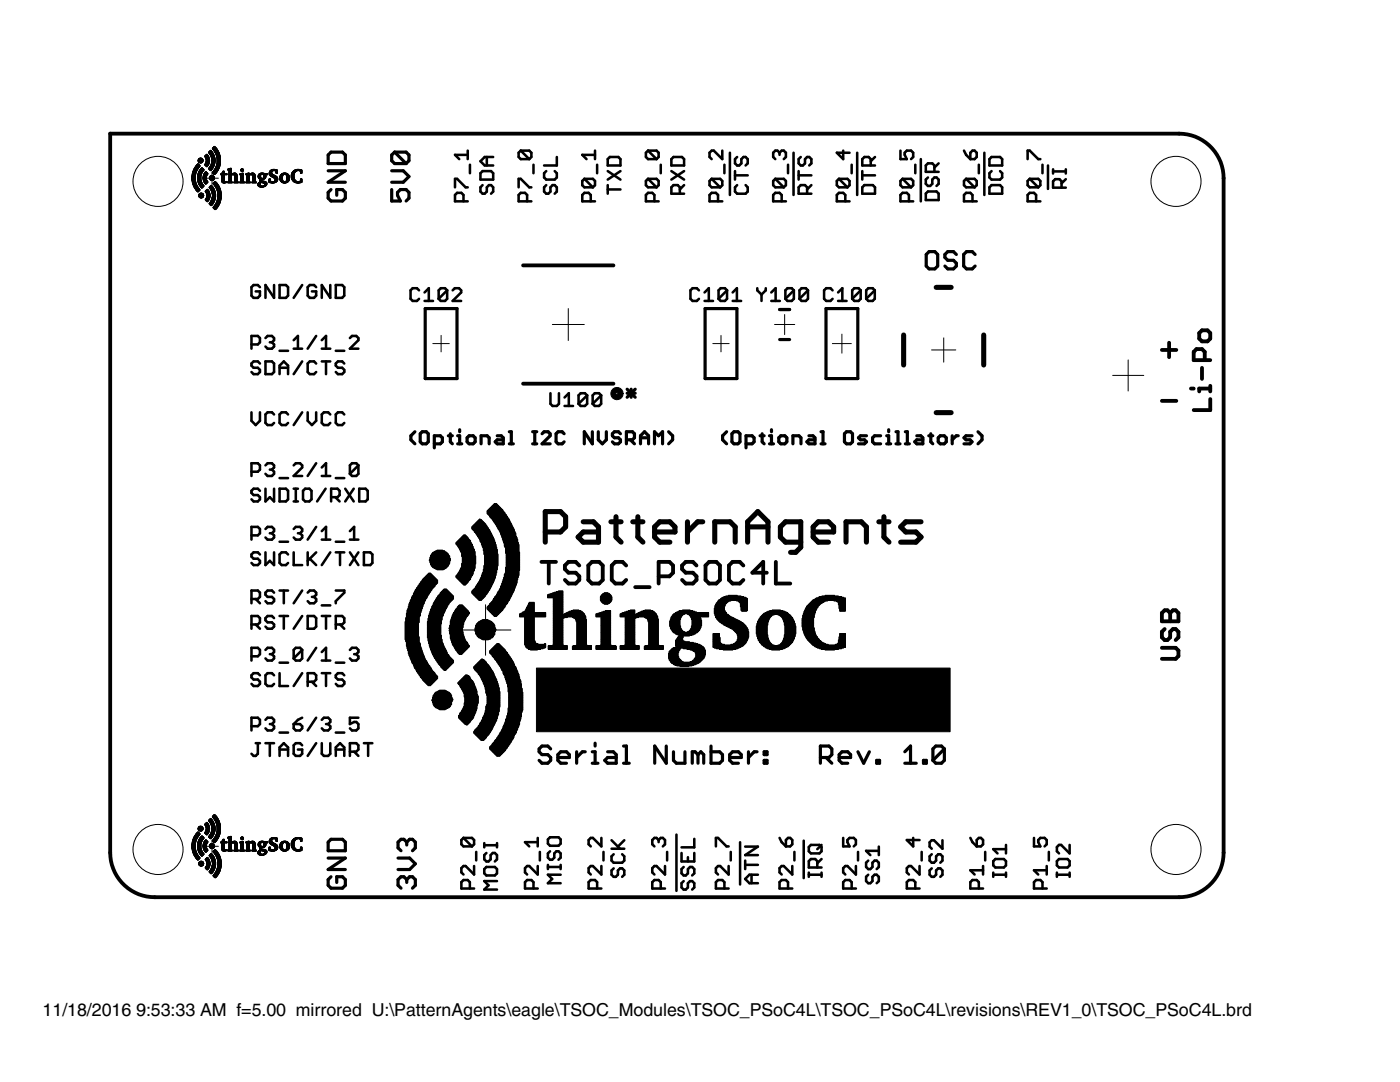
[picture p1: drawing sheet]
<svg xmlns="http://www.w3.org/2000/svg" width="279mm" height="216mm" viewBox="0 0 279 216" stroke-linecap="round" stroke-linejoin="round" font-family="sans-serif">
<defs><g id="words">
<g font-size="4.1">
<text x="8.5" y="202.8">11/18/2016</text>
<text x="27.2" y="202.8">9:53:33 AM f=5.00 mirrored U:\PatternAgents\eagle\TSOC_Modules\TSOC_PSoC4L\TSOC_PSoC4L\revisions\REV1_0\TSOC_PSoC4L.brd</text>
</g>
</g></defs>
<g fill="none" stroke="#000" stroke-width=".63">
<path d="M65.5 34.1h3.4l-3.4 2.3h3.4M66.1 30.4h2.2l.6 .5v1.7h-3.4v-1.7zM66.1 37.8l-.6 .6v1.1l.6 .6h2.2l.6-.6v-1.1l-.6-.6h-1.1v1.2M78.2 37.8v2.3h1.7l-.6-1.1v-.6l.6-.6h1.1l.6 .6v1.1l-.6 .6M78.2 34.1h2.3l1.1 1.1-1.1 1.2h-2.3M78.8 30.4l-.6 .5v1.2l.6 .5h2.2M78.8 30.4h2.2l.6 .5v1.2l-.6 .5M78.8 30.4l2.2 2.2M185.4 50.2h1.2l.5 .6v2.3l-.5 .6h-1.2l-.6-.6v-2.3zM190.9 50.8l-.6-.6h-1.2l-.5 .6v.6l.5 .5h1.2l.6 .6v.6l-.6 .6h-1.2l-.5-.6M194.6 50.8l-.6-.6h-1.1l-.6 .6v2.3l.6 .6h1.1l.6-.6M84.9 61.6h6.3v13.9h-6.3z"/>
<path d="M125.2 77.7l1.6 1.6M125.2 78.5h1.6M126 77.7v1.6M126.8 77.7l-1.6 1.6M140.7 61.6h6.4v13.9h-6.4zM155.6 61.8h2M155.6 67.8h2M164.8 61.6h6.4v13.9h-6.4zM82.8 86.1l-.8 .9v.8l.8 .8M84.3 86.1h.8l.4 .5v1.6l-.4 .4h-.8l-.4-.4v-1.6zM86.7 88.6h1.2l.4-.4v-.8l-.4-.4h-1.2v2.4M89.5 87h.8"/>
<path d="M89.9 86.6v1.6l.4 .4M91.3 88.6h.9M91.3 87h.4v1.6M91.7 85.7v.4M93.2 87.4l.4-.4h.8l.4 .4v.8l-.4 .4h-.8l-.4-.4zM96 88.6v-1.6h1.2l.4 .4v1.2M99.2 87h.8l.4 .4v1.2h-1.2l-.4-.4 .4-.4h1.2M101.6 86.1h.4v2.5M101.6 88.6h.8M106.3 86.1h.8M106.3 88.6h.8M106.7 86.1v2.5"/>
<path d="M108.2 86.6l.4-.5h.8l.4 .5v.4l-1.6 1.6h1.6M112.6 86.6l-.4-.5h-.8l-.4 .5v1.6l.4 .4h.8l.4-.4M118.2 86.1v2.5l-1.6-2.5v2.5M119.4 86.1v1.7l.8 .8 .8-.8v-1.7M123.8 86.6l-.4-.5h-.8l-.4 .5v.4l.4 .4h.8l.4 .4v.4l-.4 .4h-.8l-.4-.4M125 87.8h1.2l.4-.4v-.8l-.4-.5h-1.2v2.5M125.8 87.8l.8 .8M127.8 87.4h1.6M127.8 88.6v-1.6l.8-.9 .8 .9v1.6M130.6 88.6v-2.5l.8 .9 .8-.9v2.5M133.4 86.1l.8 .9v.8l-.8 .8M145 86.1l-.8 .9v.8l.8 .8"/>
<path d="M146.5 86.1h.8l.4 .5v1.6l-.4 .4h-.8l-.4-.4v-1.6zM148.9 88.6h1.2l.4-.4v-.8l-.4-.4h-1.2v2.4M151.7 87h.8M152.1 86.6v1.6l.4 .4M153.6 88.6h.8M153.6 87h.4v1.6M154 85.7v.4M155.8 87h.8l.4 .4v.8l-.4 .4h-.8l-.4-.4v-.8zM158.2 88.6v-1.6h1.2l.5 .4v1.2M161.4 87h.8l.4 .4v1.2h-1.2l-.4-.4 .4-.4h1.2M163.9 86.1h.4v2.5M163.9 88.6h.8"/>
<path d="M168.9 86.1h.8l.4 .5v1.6l-.4 .4h-.8l-.4-.4v-1.6zM172.9 87h-1.2l-.4 .4 .4 .4h.8l.4 .4-.4 .4h-1.2M175.7 87h-1.2l-.4 .4v.8l.4 .4h1.2M177 88.6h.8M177 87h.4v1.6M177.4 85.7v.4M178.8 86.1h.4v2.5M178.8 88.6h.8M180.7 86.1h.4v2.5M180.7 88.6h.8M183 87h.8l.4 .4v1.2h-1.2l-.4-.4 .4-.4h1.2M185.4 87h.8"/>
<path d="M185.8 86.6v1.6l.4 .4M187.2 87.4l.4-.4h.8l.4 .4v.8l-.4 .4h-.8l-.4-.4zM190 87v1.6M191.2 87h-.4l-.8 .8M194 87h-1.2l-.4 .4 .4 .4h.8l.4 .4-.4 .4h-1.2M195.2 86.1l.8 .9v.8l-.8 .8M109.9 149.4l-.6-.5h-1.1l-.6 .5v.6l.6 .6h1.1l.6 .6v.5l-.6 .6h-1.1l-.6-.6M111.3 151.2h2.3v-.6l-.5-.6h-1.2l-.6 .6v1.1l.6 .6h1.2M115.1 150v2.3M116.8 150h-.6l-1.1 1.2M118.2 152.3h1.1M118.2 150h.6v2.3"/>
<path d="M118.8 148.3v.6M121.3 150h1.1l.6 .6v1.7h-1.7l-.6-.6 .6-.5h1.7M124.4 148.9h.6v3.4M124.4 152.3h1.2M133 148.9v3.4l-2.3-3.4v3.4M134.4 150v1.7l.6 .6h1.7v-2.3M139.3 150.6l-.6-.6h-.5v2.3M139.3 150.6v1.7M139.3 150.6l.6-.6 .5 .6v1.7M141.9 148.9v3.4h1.7l.6-.6v-1.1l-.6-.6h-1.7M145.6 151.2h2.3v-.6l-.5-.6h-1.2l-.6 .6v1.1l.6 .6h1.2M149.4 150v2.3"/>
<path d="M151.1 150h-.6l-1.1 1.2M152.5 151.7h.6v.6h-.6zM152.5 150h.6v.6h-.6zM163.7 151.2h1.7l.6-.6v-1.2l-.6-.5h-1.7v3.4M164.9 151.2l1.1 1.1M167.5 151.2h2.3v-.6l-.6-.6h-1.2l-.5 .6v1.1l.5 .6h1.2M171.2 150l1.2 2.3 1.1-2.3M175 151.7h.5v.6h-.5zM180.6 152.3h2.3M180.6 150l1.1-1.1v3.4M184.3 151.7h.6v.6h-.6zM188.5 149.4l-.6-.5h-1.1l-.6 .5v2.3"/>
<path d="M188.5 149.4v2.3l-.6 .6h-1.1l-.6-.6M188.5 149.4l-2.3 2.3M65.5 168l.6-.5h2.2l.6 .5v1.8h-3.4zM65.5 171.2h3.4l-3.4 2.3h3.4M66.1 174.9l-.6 .6v1.2l.6 .5h2.2l.6-.5v-1.2l-.6-.6h-1.1v1.2M79.4 171.2h2.3l1.2 1.2-1.2 1.1h-2.3M81.2 175.5l-.6-.6h-.6l-.6 .6v1.2l.6 .5M81.2 175.5l.5-.6h.6l.6 .6v1.2l-.6 .5M81.2 168l-.6-.5h-.6l-.6 .5v1.2l.6 .6M81.2 168l.5-.5h.6l.6 .5v1.2l-.6 .6M81.2 168v.6M81.2 175.5v.6"/>
</g>
<g fill="#000" stroke="#000" stroke-width=".2">
<path d="M38.3 35.8l.7 .1zM38.3 35.8h.7zM38.3 35.7l.7 .1zM38.3 35.7h.7zM38.3 35.6l.7 .1zM38.3 35.6h.7zM38.3 35.5l.7 .1zM38.3 35.5h.7zM38.3 35.4l.7 .1zM38.3 35.4h.7zM38.3 35.3l.7 .1zM38.3 35.3h.7z"/>
<path d="M38.3 35.2l.7 .1zM38.3 35.2h.7zM38.4 36.1l.6 .1zM38.3 36h.7zM38.3 35.9l.7 .1zM38.3 35.9h.7zM38.3 35.1l.7 .1zM38.3 35.1h.7zM38.4 34.9h.6zM38.3 36.1h.7zM38.3 36l.7 .1zM38.3 35l.7 .1z"/>
<path d="M38.3 35h.7zM38.3 34.9l.7 .1zM38.3 34.9h.7zM38.4 36.2h.6zM38.4 34.8l.6 .1zM38.4 34.8h.6zM38.4 36.3h.7zM38.4 36.2l.7 .1zM38.4 36.2h.7zM38.4 34.8h.7zM38.4 34.7l.7 .1zM38.4 34.7h.7z"/>
<path d="M38.4 36.4l.7 .1zM38.4 36.4h.7zM38.4 36.3l.7 .1zM38.4 34.6l.7 .1zM38.4 34.6h.7zM38.4 34.5l.7 .1zM38.4 36.5l.7 .1zM38.4 36.5h.7zM38.4 34.5h.7zM38.5 36.6l.6 .1zM38.5 36.6h.6zM38.5 34.4l.6 .1z"/>
<path d="M38.5 34.4h.6zM38.5 36.7h.7zM38.5 36.6l.7 .1zM38.5 34.3l.7 .1zM38.5 34.3h.7zM38.5 36.8h.7zM38.5 36.7l.7 .1zM38.5 34.2l.7 .1zM38.5 34.2h.7zM38.6 36.9h.6zM38.5 36.8l.7 .1zM38.5 34.1l.7 .1z"/>
<path d="M38.6 34.1h.6zM38.6 36.9l.7 .1zM38.6 36.9h.7zM38.6 34.1h.7zM38.6 34l.7 .1zM38.6 37h.7zM38.6 34h.7zM38.6 37l.7 .1zM38.6 37.1h.8zM38.6 33.9l.8 .1zM38.6 33.9h.8zM38.7 37.1l.7 .1z"/>
<path d="M38.7 33.8l.7 .1zM38.7 37.2l.7 .1zM38.7 37.2h.7zM38.7 33.8h.7zM38.7 37.3h.8zM38.7 33.7l.8 .1zM38.7 33.7h.8zM38.7 37.3l.8 .1zM38.7 33.6l.8 .1zM39.4 38.3h.2zM39.4 38.2l.2 .1zM38.8 37.4h.8z"/>
<path d="M38.8 33.6h.8zM38.8 37.4l.8 .1zM38.8 33.5l.8 .1zM39.4 32.7h.2zM39.4 38.2h.2zM38.8 33.5h.8zM39.4 32.7l.2 .1zM39.3 38.2h.3zM38.8 37.5h.8zM38.9 37.5l.8 .1zM38.9 33.4l.8 .1zM39.4 32.8h.3z"/>
<path d="M39.3 38.1l.4 .1zM38.9 37.6h.8zM38.9 33.4h.8zM39.3 32.8l.4 .1zM39.3 38.1h.4zM39.2 38.1h.6zM38.9 37.6l.9 .1zM38.9 33.3l.9 .1zM39.3 32.9h.5zM39.2 38l.6 .1zM39 37.7h.8zM39 33.3h.8z"/>
<path d="M38.9 37.7h.9zM39.2 32.9h.6zM39 37.7l.8 .1zM39.2 32.9l.6 .1zM39.2 38h.6zM39 37.8h.9zM39 33.2l.9 .1zM39.2 33h.7zM39.2 38h.7zM39 33.2h.9zM39.1 37.9h.8zM39.1 33.1h.8z"/>
<path d="M39.1 37.9l.8 .1zM39.1 37.8l.8 .1zM39.1 33.1l.8 .1zM39.2 33l.7 .1zM39.4 35.9h.7zM39.4 35.8l.7 .1zM39.4 35.8h.7zM39.4 35.7l.7 .1zM39.4 35.7h.7zM39.4 35.6l.7 .1zM39.4 35.6h.7zM39.4 35.5l.7 .1z"/>
<path d="M39.4 35.5h.7zM39.4 35.4l.7 .1zM39.4 35.4h.7zM39.4 35.3l.7 .1zM39.4 35.3h.7zM39.4 35.2l.7 .1zM39.4 35.2h.7zM39.4 35.1l.7 .1zM39.4 35.1h.7zM39.4 35.9l.7 .1zM39.4 35l.7 .1zM39.5 36l.6 .1z"/>
<path d="M39.5 36h.6zM39.5 35h.6zM39.5 34.9l.6 .1zM39.5 36.2h.7zM39.5 36.1l.7 .1zM39.5 36.1h.7zM39.5 34.9h.7zM39.5 34.8l.7 .1zM39.5 34.8h.7zM39.9 31.5l.3 .1zM39.5 36.3h.7zM39.5 36.2l.7 .1z"/>
<path d="M39.5 34.7l.7 .1zM39.9 32.5h.3zM39.5 36.3l.7 .1zM39.5 34.6l.7 .1zM39.5 34.7h.7zM39.5 36.4h.8zM39.5 34.6h.8zM39.8 32.4l.5 .1zM39.8 31.6h.5zM40 39.5h.3zM40 38.5l.3 .1zM39.6 36.4l.7 .1z"/>
<path d="M39.6 34.5l.7 .1zM39.6 34.5h.7zM39.6 36.5l.7 .1zM39.6 36.5h.7zM39.9 39.4l.5 .1zM39.9 38.5l.5 .1zM40.2 37.5h.2zM39.6 36.6h.8zM39.6 34.4l.8 .1zM39.6 34.4h.8zM40.2 33.5h.2zM39.7 32.4h.7z"/>
<path d="M39.7 31.6l.7 .1zM40.2 37.4l.2 .1zM39.7 36.7h.7zM39.6 36.6l.8 .1zM39.6 34.3l.8 .1zM39.7 31.7h.7zM39.9 38.6h.5zM40.1 37.4h.3zM39.7 34.3h.7zM40.2 33.5l.2 .1zM39.6 32.3l.8 .1zM39.6 31.7h.8z"/>
<path d="M39.7 36.7l.7 .1zM39.7 34.2l.7 .1zM40.2 33.6h.2zM39.6 32.3h.8zM39.6 31.7l.8 .1zM39.8 39.4h.7zM39.8 38.6l.7 .1zM40.1 37.3l.4 .1zM39.7 36.8l.8 .1zM39.7 36.8h.8zM39.7 34.2h.8zM40.1 33.6h.4z"/>
<path d="M39.6 32.2l.9 .1zM39.6 32.2h.9zM39.6 31.8h.9zM39.8 39.3l.7 .1zM39.8 38.7h.7zM40.1 33.6l.4 .1zM39.5 32.1l1 .1zM39.5 32.1h1zM39.5 31.9l1 .1zM39.5 31.9h1zM39.6 31.9h.9zM39.6 31.8l.9 .1z"/>
<path d="M39.7 39.3h.8zM39.7 34.1l.8 .1zM39.8 39.3h.8zM39.8 38.7h.8zM40 37.3h.6zM39.8 36.9h.8zM39.8 34.1h.8zM40 33.7h.6zM39.5 32l1.1 .1zM39.5 32h1.1zM39.5 31.9l1.1 .1zM39.7 39.2l.9 .1z"/>
<path d="M39.7 38.7l.9 .1zM39.8 38.7l.8 .1zM39.7 39.1l.9 .1zM39.7 39.1h.9zM39.7 38.9h.9zM39.8 36.9l.8 .1zM39.8 34l.8 .1zM39.7 39.2h.9zM39.7 38.8l.9 .1zM39.7 38.8h.9zM40 37.2l.6 .1zM40 33.7l.6 .1z"/>
<path d="M39.6 39l1 .1zM39.7 38.9l.9 .1zM40 37.2h.6zM39.8 37h.8zM40 33.8h.7zM39.6 39h1.1zM39.7 39h1zM40 37.1l.7 .1zM39.8 37h.9zM39.8 34h.9zM39.9 37.1h.8zM39.9 37l.8 .1z"/>
<path d="M39.9 34h.8zM39.9 33.9l.8 .1zM39.9 33.9h.8zM39.9 37.1l.8 .1zM39.9 33.8l.8 .1zM41 36.7h.1zM40.5 35.6h.6zM40.5 35.5h.6zM40.5 35.5l.7 .1zM40.5 35.4l.7 .1zM41 34.3h.2zM40.9 36.6l.3 .1z"/>
<path d="M40.6 35.7l.6 .1zM40.5 35.7h.7zM40.5 35.6l.7 .1zM40.5 35.6h.7zM40.5 35.4h.7zM40.5 35.3l.7 .1zM40.5 35.3h.7zM40.6 35.2l.6 .1zM40.6 35.9l.6 .1zM40.6 35.9h.6zM40.6 35.8l.6 .1zM40.6 35.8h.6z"/>
<path d="M40.6 35.2h.6zM40.6 35.1l.6 .1zM40.6 35.1h.6zM40.9 34.3l.3 .1zM40.9 36.6h.4zM40.9 34.4h.4zM40.6 36h.7zM40.6 35.9l.7 .1zM40.6 35l.7 .1zM40.6 35h.7zM40.6 36l.7 .1zM40.6 34.9l.7 .1z"/>
<path d="M40.9 34.4l.4 .1zM40.9 36.5l.4 .1zM40.6 36.1h.7zM40.6 34.9h.7zM40.8 34.5h.5zM40.8 36.5h.6zM40.8 36.4l.6 .1zM40.8 34.5h.6zM41.2 33.2l.2 .1zM41.2 30.8h.2zM40.6 36.1l.8 .1zM40.7 34.8l.7 .1z"/>
<path d="M41.2 33.2h.2zM41.2 30.8l.2 .1zM40.6 36.2h.8zM40.6 34.8h.8zM40.8 34.5l.6 .1zM41.1 33.1l.3 .1zM41.1 30.9h.3zM40.8 36.4h.6zM40.7 36.2l.7 .1zM40.7 34.7l.7 .1zM41.1 33.1h.3zM41.1 30.9l.3 .1z"/>
<path d="M41.3 37.8h.2zM40.7 36.4h.8zM40.7 34.6h.8zM40.8 34.6h.7zM41 33.1h.5zM41 31h.5zM40.7 36.3h.8zM40.7 34.7l.8 .1zM41.3 37.8l.2 .1zM40.7 36.3l.8 .1zM40.7 34.7h.8zM40.7 34.6l.8 .1z"/>
<path d="M41 33l.5 .1zM41.2 37.9h.3zM41.2 37.8l.3 .1zM41 33h.5zM41 31l.5 .1zM41.1 38h.5zM40.9 32.9h.7zM40.9 31.1l.7 .1zM41.1 37.9l.5 .1zM40.9 33h.7zM40.9 32.9l.7 .1zM40.9 31.1h.7z"/>
<path d="M40.8 32.9h.8zM40.8 32.8l.8 .1zM40.8 31.2h.8zM41.1 40h.5zM41.1 38l.5 .1zM40.8 31.2l.8 .1zM41 39.9l.7 .1zM41 38l.7 .1zM40.9 32.7l.8 .1zM40.9 31.3h.8zM41 38.1h.7zM40.9 32.8h.8z"/>
<path d="M41 32.6l.7 .1zM41 31.4l.7 .1zM40.9 31.2l.8 .1zM41 39.9h.7zM40.9 32.7h.8zM41 31.4h.7zM40.9 31.3l.8 .1zM41 39.8l.7 .1zM41 39.8h.7zM41 32.6h.7zM41 31.5h.7zM40.9 38.2h.8z"/>
<path d="M40.9 38.1l.8 .1zM41.1 32.5h.6zM41.1 32.4l.6 .1zM41.1 31.6h.6zM41.1 31.5l.6 .1zM41 39.8h.8zM41 39.7l.8 .1zM41 38.3h.8zM41 38.2l.8 .1zM41 38.2h.8zM41 32.5l.8 .1zM41 31.5h.8z"/>
<path d="M41 39.7h.8zM41.1 38.3l.7 .1zM41.1 32.4l.7 .1zM41.1 32.4h.7zM41.1 32.3l.7 .1zM41.1 32.3h.7zM41.1 32.2l.7 .1zM41.1 31.8h.7zM41.1 31.7l.7 .1zM41.1 31.7h.7zM41.1 31.6l.7 .1zM41.1 31.6h.7z"/>
<path d="M41.1 39.6h.7zM41.1 38.4l.7 .1zM41.1 38.4h.7zM41.1 32.2h.7zM41.1 31.8l.7 .1zM41.1 39.6l.7 .1zM41.1 32.1l.7 .1zM41.1 32.1h.7zM41.1 32l.7 .1zM41.1 32h.7zM41.1 31.9l.7 .1zM41.1 31.9h.7z"/>
<path d="M41.1 39.5l.7 .1zM41.2 39.5h.6zM41.2 38.5l.6 .1zM41.2 38.5h.6zM41.1 38.5h.7zM41.2 39.4l.7 .1zM41.2 38.6h.7zM41.2 38.5l.7 .1zM41.2 39.4h.7zM41.2 39.3l.7 .1zM41.3 39.3h.6zM41.3 38.7l.6 .1z"/>
<path d="M41.3 38.7h.6zM41.2 38.7h.7zM41.2 38.6l.7 .1zM41.2 39.2l.7 .1zM41.2 39.2h.7zM41.2 38.8h.7zM41.2 38.7l.7 .1zM41.3 39.2h.6zM41.3 38.8l.6 .1zM41.3 38.8h.6zM41.3 39.1l.7 .1zM41.3 39.1h.7z"/>
<path d="M41.3 39l.7 .1zM41.3 39h.7zM41.3 38.9l.7 .1zM41.3 38.9h.7zM42 34l.1 .1zM42 30l.1 .1zM42 34h.1zM41.9 34h.3zM41.9 30.1h.3zM41.9 33.9l.3 .1zM42.1 37h.1zM41.8 33.9h.4z"/>
<path d="M41.8 30.1l.4 .1zM42 37l.2 .1zM41.8 33.8l.4 .1zM41.8 30.2h.4zM42 37.1h.3zM41.8 33.8l.5 .1zM41.7 33.8h.6zM41.8 30.2h.5zM41.7 30.3h.6zM41.8 30.2l.5 .1zM41.9 37.1l.5 .1zM41.7 33.7l.7 .1z"/>
<path d="M41.7 30.3h.7zM41.7 33.7h.7zM41.7 30.3l.7 .1zM41.9 37.2h.5zM41.6 33.7h.8zM41.6 30.4h.8zM41.9 37.2l.5 .1zM42.2 35h.2zM41.6 33.6l.8 .1zM41.6 33.6h.8zM41.6 30.5h.8zM41.6 30.4l.8 .1z"/>
<path d="M41.8 37.3h.7zM42.2 36h.3zM41.8 37.3l.7 .1zM42.1 35l.4 .1zM41.7 33.5l.8 .1zM41.7 30.5h.8zM41.7 33.5h.8zM41.7 30.5l.8 .1zM41.7 37.3l.8 .1zM41.7 37.4h.8zM42.1 35.9l.4 .1zM42 35.1h.5z"/>
<path d="M41.7 33.4l.8 .1zM41.8 33.4h.7zM41.7 30.6h.8zM41.8 37.4l.8 .1zM42 35.9l.6 .1zM41.8 33.4h.8zM41.8 33.3l.8 .1zM41.8 30.7h.8zM41.8 30.6l.8 .1zM41.8 37.5h.8zM42 35.1h.6zM41.8 33.3h.8z"/>
<path d="M41.8 30.7l.8 .1zM41.8 37.5l.8 .1zM42 35.1l.6 .1zM41.9 33.2l.7 .1zM41.9 30.8h.7zM42 35.9h.7zM41.9 33.3h.8zM41.9 30.8h.8zM41.9 37.6h.8zM41.9 35.2h.8zM41.9 33.2h.8zM42 33.1l.7 .1z"/>
<path d="M42 30.9h.7zM41.9 30.8l.8 .1zM41.9 35.8h.8zM42 33.1h.7zM42 30.9l.7 .1zM42 37.7h.7zM41.9 37.6l.8 .1zM41.9 35.8l.8 .1zM42 37.8h.7zM42 37.7l.7 .1zM41.9 37.7h.8zM41.8 35.2l.9 .1z"/>
<path d="M42 33l.7 .1zM42.1 33h.6zM42.1 31l.6 .1zM42 31h.7zM42 37.8l.8 .1zM42 37.8h.8zM41.8 35.7h1zM41.8 35.6l1 .1zM41.8 35.6h1zM41.8 35.4h1zM41.8 35.3l1 .1zM41.8 35.3h1z"/>
<path d="M42 33h.8zM42.1 32.9l.7 .1zM42.1 31.1l.7 .1zM42 31.1h.8zM41.8 35.7l1 .1zM42.1 37.9h.7zM42.1 37.8l.7 .1zM41.8 35.5l1 .1zM41.8 35.4l1 .1zM42.1 32.9h.7zM42.1 32.8l.7 .1zM42.1 31.2l.7 .1z"/>
<path d="M42.1 31.2h.7zM42.1 38h.7zM42.1 37.9l.7 .1zM42.1 32.8h.7zM42.1 32.7l.7 .1zM42.1 32.7h.7zM42.1 31.3h.7zM41.8 35.5h1zM42.2 32.7h.6zM42.2 31.3l.6 .1zM42.1 40h.8zM42.2 39.9l.7 .1z"/>
<path d="M42.2 38l.7 .1zM42.1 38l.8 .1zM42.1 38h.8zM42.7 34.8h.2zM42.2 32.6l.7 .1zM42.2 32.6h.7zM42.2 32.5l.7 .1zM42.2 31.5h.7zM42.2 31.4l.7 .1zM42.2 31.4h.7zM42.7 29.2l.2 .1zM42.2 39.9h.7z"/>
<path d="M42.2 39.8l.7 .1zM42.2 38.1l.7 .1zM42.2 38.1h.7zM42.2 32.5h.7zM42.2 31.5l.7 .1zM42.7 29.3h.2zM42.2 32.4l.7 .1zM42.2 32.4h.7zM42.2 32.3l.7 .1zM42.2 31.7h.7zM42.2 31.6l.7 .1zM42.2 31.6h.7z"/>
<path d="M42.2 39.8h.7zM42.2 38.2l.7 .1zM42.2 38.2h.7zM42.7 34.7l.2 .1zM42.2 32.3h.7zM42.2 32.2l.7 .1zM42.2 32.2h.7zM42.2 32.1l.7 .1zM42.2 32.1h.7zM42.2 32l.7 .1zM42.2 32h.7zM42.2 31.9l.7 .1z"/>
<path d="M42.2 31.9h.7zM42.2 31.8l.7 .1zM42.2 31.8h.7zM42.2 31.7l.7 .1zM42.3 39.7l.6 .1zM42.3 39.7h.6zM42.3 38.3l.6 .1zM42.3 38.3h.6zM42.7 29.3l.2 .1zM42.3 39.6l.7 .1zM42.3 39.6h.7zM42.3 38.4h.7z"/>
<path d="M42.3 39.5l.7 .1zM42.3 39.5h.7zM42.3 39.4l.7 .1zM42.3 39.4h.7zM42.3 38.5l.7 .1zM42.3 38.5h.7zM42.3 38.4l.7 .1zM42.9 36.2h.1zM42.6 34.7h.4zM42.6 29.3l.4 .1zM42.3 39.3l.7 .1zM42.3 39.3h.7z"/>
<path d="M42.3 38.7h.7zM42.3 38.6l.7 .1zM42.3 38.6h.7zM42.8 36.2l.2 .1zM42.6 34.6l.4 .1zM42.6 29.4h.4zM42.4 39.3h.6zM42.4 39.2l.6 .1zM42.4 39.2h.6zM42.4 39.1l.6 .1zM42.4 39.1h.6zM42.4 39l.6 .1z"/>
<path d="M42.4 39h.6zM42.4 38.9l.6 .1zM42.4 38.9h.6zM42.4 38.8l.6 .1zM42.4 38.8h.6zM42.4 38.7l.6 .1zM42.4 38.7h.6zM42.8 36.3h.3zM42.5 34.6h.6zM42.5 29.4h.6zM42.5 29.4l.6 .1zM42.7 36.3l.4 .1z"/>
<path d="M42.5 34.5l.6 .1zM42.5 29.5h.6zM42.7 36.4h.4zM42.7 36.4h.5zM42.4 34.5h.8zM42.4 29.6h.8zM42.4 29.5l.8 .1zM42.7 36.4l.5 .1zM42.4 34.4l.8 .1zM42.6 36.4l.6 .1zM42.4 34.4h.8zM42.4 29.6l.8 .1z"/>
<path d="M42.6 36.5h.7zM42.4 34.3l.9 .1zM42.4 34.4h.9zM42.4 29.7h.9zM42.5 36.6h.8zM42.5 36.5l.8 .1zM42.5 34.3h.8zM42.4 29.7l.9 .1zM42.5 34.2l.8 .1zM42.5 29.8h.8zM42.5 36.6l.9 .1zM42.5 34.2h.9z"/>
<path d="M42.5 29.8l.9 .1zM42.5 36.7h.9zM42.6 34.1l.8 .1zM42.5 29.9h.9zM42.6 36.7h.8zM42.6 34.1h.8zM42.6 29.9l.8 .1zM42.7 36.8h.8zM42.6 36.7l.9 .1zM42.7 30h.8zM42.6 30h.9zM42.7 34l.8 .1z"/>
<path d="M42.7 36.8l.8 .1zM42.7 34h.8zM42.7 30l.8 .1zM42.7 36.9h.8zM42.7 30.1h.8zM42.7 33.9l.8 .1zM42.8 36.9h.8zM42.8 33.9h.8zM42.8 33.8l.8 .1zM42.8 30.2h.8zM42.8 30.1l.8 .1zM42.8 37h.8z"/>
<path d="M42.8 36.9l.8 .1zM42.8 33.8h.8zM42.8 30.2l.8 .1zM42.9 33.8h.7zM42.9 33.7l.7 .1zM42.9 30.3h.7zM42.8 30.3h.8zM42.8 37l.8 .1zM42.9 37.1h.8zM42.9 33.7h.8zM42.9 30.4h.8zM42.9 30.3l.8 .1z"/>
<path d="M42.9 37.1l.8 .1zM42.9 33.6l.8 .1zM42.9 33.6h.8zM42.9 30.4l.8 .1zM43 33.5l.7 .1zM42.9 37.2h.8zM43 33.6h.7zM43 30.5h.7zM42.9 30.5h.8zM43 37.3h.8zM42.9 37.2l.9 .1zM43 33.5h.8z"/>
<path d="M43 33.4l.8 .1zM43 30.6h.8zM43 30.5l.8 .1zM43.1 33.4h.7zM43.1 33.3l.7 .1zM43.1 30.6l.7 .1zM43 37.3l.8 .1zM43.1 37.4h.7zM43.1 37.3l.7 .1zM43.1 33.3h.7zM43.1 30.8h.7zM43.1 30.7l.7 .1z"/>
<path d="M43.1 30.7h.7zM43.1 37.5h.7zM43.1 33.2l.7 .1zM43.1 33.2h.7zM43.1 30.9h.7zM43.1 30.8l.7 .1zM43.1 37.4l.8 .1zM43.1 37.4h.8zM43.2 37.5l.7 .1zM43.1 37.5h.8zM43.2 33.1l.7 .1zM43.2 33.1h.7z"/>
<path d="M43.2 33l.7 .1zM43.2 31h.7zM43.2 30.9l.7 .1zM43.2 30.9h.7zM43.2 37.6l.7 .1zM43.2 37.6h.7zM43.2 33h.7zM43.2 32.9l.7 .1zM43.2 32.9h.7zM43.2 31.1l.7 .1zM43.2 31.1h.7zM43.2 31l.7 .1z"/>
<path d="M43.2 37.7h.7zM43.3 32.9h.6zM43.3 32.8l.6 .1zM43.3 31.2l.6 .1zM43.3 31.2h.6zM43.2 31.2h.7zM43.3 37.8l.7 .1zM43.3 37.8h.7zM43.2 37.8h.8zM43.2 32.8h.8zM43.2 32.7l.8 .1zM43.3 32.7h.7z"/>
<path d="M43.3 31.4h.7zM43.3 31.3l.7 .1zM43.2 31.3h.8zM43.2 31.2l.8 .1zM43.2 37.7l.8 .1zM43.3 32.6l.7 .1zM43.3 32.6h.7zM43.3 31.6h.7zM43.3 31.5l.7 .1zM43.3 31.5h.7zM43.3 31.4l.7 .1zM43.3 38h.7z"/>
<path d="M43.3 37.9l.7 .1zM43.3 37.9h.7zM43.3 32.5l.7 .1zM43.3 32.5h.7zM43.3 32.4l.7 .1zM43.3 32.4h.7zM43.3 32.3l.7 .1zM43.3 32.3h.7zM43.3 32.2l.7 .1zM43.3 32.2h.7zM43.3 32.1l.7 .1zM43.3 32.1h.7z"/>
<path d="M43.3 32l.7 .1zM43.3 32h.7zM43.3 31.9l.7 .1zM43.3 31.9h.7zM43.3 31.8l.7 .1zM43.3 31.8h.7zM43.3 31.7l.7 .1zM43.3 31.7h.7zM43.3 31.6l.7 .1zM43.3 40h.7zM43.3 38l.7 .1zM43.3 39.9l.8 .1z"/>
<path d="M43.4 39.9h.7zM43.4 38.2h.7zM43.4 38.1l.7 .1zM43.4 38.1h.7zM43.3 38.1h.8zM43.3 38l.8 .1zM43.4 39.8l.7 .1zM43.4 39.8h.7zM43.4 39.7l.7 .1zM43.4 39.7h.7zM43.4 38.3l.7 .1zM43.4 38.3h.7z"/>
<path d="M43.4 38.2l.7 .1zM43.4 39.6l.7 .1zM43.4 38.4h.7zM43.5 39.6h.6zM43.5 39.5l.6 .1zM43.5 38.6h.6zM43.5 38.5l.6 .1zM43.5 38.5h.6zM43.5 38.4l.6 .1zM43.4 39.5h.8zM43.4 39.4l.8 .1zM43.5 39.4h.7z"/>
<path d="M43.5 39.3l.7 .1zM43.5 39.3h.7zM43.5 39.2l.7 .1zM43.5 39.2h.7zM43.5 39.1l.7 .1zM43.5 39.1h.7zM43.5 39l.7 .1zM43.5 39h.7zM43.5 38.9l.7 .1zM43.5 38.9h.7zM43.5 38.8l.7 .1zM43.5 38.8h.7z"/>
<path d="M43.5 38.7l.7 .1zM43.5 38.7h.7zM43.5 38.6l.7 .1zM44.3 36h.4zM44.3 35.9l.4 .1zM44.3 35.9h.4zM44.3 35.8l.4 .1zM44.3 35.8h.4zM44.3 35.7l.4 .1zM44.3 35.7h.4zM44.3 35.6l.4 .1zM44.3 35.6h.4z"/>
<path d="M44.3 35.5l.4 .1zM44.3 35.5h.4zM44.3 35.4l.4 .1zM44.3 35.4h.4zM44.3 35.3l.4 .1zM44.3 35.3h.4zM44.3 35.2l.4 .1zM44.3 35.2h.4zM44.3 35.1l.4 .1zM44.3 35.1h.4zM44.3 35l.4 .1zM44.3 35h.4z"/>
<path d="M44.3 34.9l.4 .1zM44.3 34.9h.4zM44.2 34.6h.5zM44.3 34.5l.4 .1zM44.4 34.4h.3zM44.4 34.3l.3 .1zM44.4 34.3h.3zM44.3 34.5h.4zM44.4 34.4l.3 .1zM44.4 34.2l.3 .1zM44.4 34.2h.3zM44.5 34.2h.2z"/>
<path d="M44.5 34.1l.2 .1zM44.3 36.1h.5zM44.3 36l.5 .1zM44.3 36.1l.5 .1zM44.3 36.2h.5zM44.6 36.5h.3zM44.3 36.2h.6zM44.4 36.4l.6 .1zM44.4 36.4l.8 .1zM44.3 36.4h1zM44.3 36.3l1 .1zM44.1 34.7h1.2z"/>
<path d="M44.3 36.3h1zM44.3 36.2l1 .1zM44 34.8l1.3 .1zM44 34.8h1.3zM44 34.7l1.3 .1zM44.1 34.6l1.2 .1zM45.7 36.2l.5 .1zM45.7 36.2h.5zM45.7 36.1l.5 .1zM45.7 36.1h.5zM45.7 36l.5 .1zM45.7 36h.5z"/>
<path d="M45.7 35.9l.5 .1zM45.7 35.9h.5zM45.7 35.8l.5 .1zM45.7 35.8h.5zM45.7 35.7l.5 .1zM45.7 35.7h.5zM45.7 35.6l.5 .1zM45.7 35.6h.5zM45.7 35.5l.5 .1zM45.7 35.5h.5zM45.7 35.4l.5 .1zM45.7 35.4h.5z"/>
<path d="M45.7 35.3l.5 .1zM45.7 35.3h.5zM45.7 35.2l.5 .1zM45.7 35.2h.5zM45.7 35.1l.5 .1zM45.7 35.1h.5zM45.7 35l.5 .1zM45.7 35h.5zM45.7 34.9l.5 .1zM45.7 34.7l.5 .1zM45.7 34.7h.5zM45.7 34.6l.5 .1z"/>
<path d="M45.7 34.6h.5zM45.7 34.5l.5 .1zM45.7 34.5h.5zM45.7 34.4l.5 .1zM45.7 34.4h.5zM45.7 34.3l.5 .1zM45.7 34.3h.5zM45.7 34.2l.5 .1zM45.7 34.2h.5zM45.7 34.1l.5 .1zM45.7 34.1h.5zM45.7 34l.5 .1z"/>
<path d="M45.7 34h.5zM45.7 33.9l.5 .1zM45.4 33.9h.8zM45.4 33.8l.8 .1zM45.4 33.8h.8zM45.5 33.7l.7 .1zM45.6 33.7h.6zM45.7 33.7h.5zM45.7 33.6l.5 .1zM45.9 33.6h.3zM46 33.6h.2zM45.7 36.3h.5z"/>
<path d="M45.7 34.9h.5zM45.4 36.4l1 .1zM45.4 36.4h1zM45.4 36.3l1 .1zM45.4 36.3h1zM45.7 34.9h.7zM46.7 34.5l.3 .1zM46.6 34.5l.5 .1zM46.5 34.6h.6zM46.4 34.6h.7zM46.4 34.6l.8 .1zM46.3 34.7h.9z"/>
<path d="M45.7 34.7l1.5 .1zM46.2 34.7l1 .1zM45.7 34.8h1.6zM46.8 35h.5zM46.8 34.9l.5 .1zM46.7 34.9h.6zM46.6 34.9h.7zM45.7 34.8l1.6 .1zM46.9 36.2l.4 .1zM46.9 36.2h.4zM46.9 36.1l.4 .1zM46.9 36.1h.4z"/>
<path d="M46.9 36l.4 .1zM46.9 36h.4zM46.9 35.9l.4 .1zM46.9 35.9h.4zM46.9 35.8l.4 .1zM46.9 35.8h.4zM46.9 35.7l.4 .1zM46.9 35.7h.4zM46.9 35.6l.4 .1zM46.9 35.6h.4zM46.9 35.5l.4 .1zM46.9 35.5h.4z"/>
<path d="M46.9 35.4l.4 .1zM46.9 35.4h.4zM46.9 35.3l.4 .1zM46.9 35.3h.4zM46.9 35.2l.4 .1zM46.9 35.2h.4zM46.9 35.1l.4 .1zM46.8 35.1h.5zM46.8 35l.5 .1zM46.8 36.3h.6zM46.7 36.4l.9 .1zM46.7 36.4h.9z"/>
<path d="M46.7 36.3l.9 .1zM46.7 36.3h.9zM48.2 34.2h.2zM48.2 33.7h.2zM48.2 34.2h.3zM48.2 33.7h.3zM48.1 34.1l.4 .1zM48.1 33.7l.4 .1zM48.1 36.2l.4 .1zM48.1 36.2h.4zM48.1 36.1l.4 .1zM48.1 36.1h.4z"/>
<path d="M48.1 36l.4 .1zM48.1 36h.4zM48.1 35.9l.4 .1zM48.1 35.9h.4zM48.1 35.8l.4 .1zM48.1 35.8h.4zM48.1 35.7l.4 .1zM48.1 35.7h.4zM48.1 35.6l.4 .1zM48.1 35.6h.4zM48.1 35.5l.4 .1zM48.1 35.5h.4z"/>
<path d="M48.1 35.4l.4 .1zM48.1 35.4h.4zM48.1 35.3l.4 .1zM48.1 35.3h.4zM48.1 35.2l.4 .1zM48.1 35.2h.4zM48.1 35.1l.4 .1zM48.1 35.1h.4zM48.1 35l.4 .1zM48.1 35h.4zM48.1 34.9l.4 .1zM48.1 34.9h.4z"/>
<path d="M47.8 34.8l.7 .1zM47.8 34.8h.7zM47.8 34.7l.7 .1zM48.1 34.6h.4zM48.2 34.6h.3zM48.1 34.1h.4zM48.1 33.8h.4zM47.9 34.7h.7zM48 34.6l.6 .1zM48.3 34.5l.3 .1zM48 36.3h.6zM48.1 34.1h.5z"/>
<path d="M48.1 34l.5 .1zM48.1 33.8l.5 .1zM48.1 33.8h.5zM48 34l.6 .1zM48 34h.6zM48 33.9l.6 .1zM48 33.9h.6zM48 33.8l.6 .1zM47.8 36.3h1zM47.8 36.4l1 .1zM47.8 36.4h1zM47.8 36.3l1 .1z"/>
<path d="M49.3 36.2l.4 .1zM49.3 36.2h.4zM49.3 36.1l.4 .1zM49.3 36.1h.4zM49.3 36l.4 .1zM49.3 36h.4zM49.3 35.9l.4 .1zM49.3 35.9h.4zM49.3 35.8l.4 .1zM49.3 35.8h.4zM49.3 35.7l.4 .1zM49.3 35.7h.4z"/>
<path d="M49.3 35.6l.4 .1zM49.3 35.6h.4zM49.3 35.5l.4 .1zM49.3 35.5h.4zM49.3 35.4l.4 .1zM49.3 35.4h.4zM49.3 35.3l.4 .1zM49.3 35.3h.4zM49.3 35.2l.4 .1zM49.3 35.2h.4zM49.3 35.1l.4 .1zM49.3 35.1h.4z"/>
<path d="M49.3 35l.4 .1zM49.3 35h.4zM49.3 34.9l.4 .1zM49 34.7l.7 .1zM49.1 34.6l.6 .1zM49.4 34.5l.3 .1zM49.5 34.5l.2 .1zM49.1 34.7h.7zM49.3 34.6h.5zM49.2 36.3h.6zM49.3 34.9h.5zM49.3 34.9h.7z"/>
<path d="M49 36.4l1 .1zM49 36.4h1zM49 36.3l1 .1zM49 36.3h1zM50.2 34.5l.3 .1zM50.2 34.5l.4 .1zM50.1 34.6h.6zM50 34.6h.7zM50 34.6l.8 .1zM49.9 34.7h.9zM49 34.7l1.8 .1zM49.8 34.7l1 .1z"/>
<path d="M49 34.8h1.9zM50.3 34.9h.6zM49 34.8l1.9 .1zM50.4 34.9l.5 .1zM50.2 34.9h.7zM50.5 36.2l.4 .1zM50.5 36.2h.4zM50.5 36.1l.4 .1zM50.5 36.1h.4zM50.5 36l.4 .1zM50.5 36h.4zM50.5 35.9l.4 .1z"/>
<path d="M50.5 35.9h.4zM50.5 35.8l.4 .1zM50.5 35.8h.4zM50.5 35.7l.4 .1zM50.5 35.7h.4zM50.5 35.6l.4 .1zM50.5 35.6h.4zM50.5 35.5l.4 .1zM50.5 35.5h.4zM50.5 35.4l.4 .1zM50.5 35.4h.4zM50.5 35.3l.4 .1z"/>
<path d="M50.5 35.3h.4zM50.5 35.2l.4 .1zM50.5 35.2h.4zM50.5 35.1l.4 .1zM50.4 35.1h.5zM50.4 35l.5 .1zM50.4 35h.5zM50.4 36.3h.6zM50.2 36.4l1 .1zM50.2 36.4h1zM50.2 36.3l1 .1zM50.2 36.3h1z"/>
<path d="M51.4 36.8l.5 .1zM51.4 36.8h.5zM51.4 36.7l.5 .1zM51.4 36.7h.5zM51.5 36.6l.4 .1zM51.4 36.9h.5zM51.5 36.6h.4zM51.5 36.5l.5 .1zM51.5 36.9l.5 .1zM51.5 37h.5zM51.6 36.5h.4zM51.6 36.4l.4 .1z"/>
<path d="M51.5 35.3h.5zM51.5 35.2l.5 .1zM51.5 35.2h.5zM51.5 35.1l.5 .1zM51.5 35.1h.5zM51.5 35l.5 .1zM51.5 35h.5zM51.6 34.9l.4 .1zM51.6 34.9h.4zM51.5 35.4l.5 .1zM51.5 35.4h.5zM51.5 35.3l.5 .1z"/>
<path d="M51.5 37l.6 .1zM51.6 35.5h.5zM51.6 35.4l.5 .1zM51.6 34.9h.5zM51.6 34.8l.5 .1zM51.5 37.1h.6zM51.6 34.8h.5zM51.8 36h.3zM51.8 35.9l.3 .1zM51.9 35.9l.2 .1zM51.6 35.5l.5 .1zM51.8 36h.4z"/>
<path d="M51.9 35.8l.3 .1zM51.5 37.1h.7zM51.8 36l.4 .1zM51.9 35.9h.3zM51.6 35.6h.6zM51.7 34.7l.5 .1zM51.7 35.6h.5zM51.8 36.1h.5zM52 37.3l.5 .1zM51.8 36.1l.7 .1zM52 35.8h.5zM52.1 34.5l.4 .1z"/>
<path d="M51.9 37.3h.7zM51.9 35.8h.7zM52 34.5l.6 .1zM51.8 36.1l.9 .1zM51.8 37.3h.9zM51.9 35.7l.8 .1zM51.9 34.6h.8zM51.8 35.7h1zM51.7 37.2l1.1 .1zM51.8 36.2h1zM51.9 34.6h.9zM51.7 37.2h1.2z"/>
<path d="M51.7 35.6l1.2 .1zM51.8 36.2h1.1zM52.4 35.6h.5zM51.6 37.1l1.3 .1zM52.5 35.6h.4zM52.5 35.5l.5 .1zM51.8 36.2l1.2 .1zM52.5 35.5h.5zM52.6 35.5h.4zM51.6 37.1l1.4 .1zM52.5 37.1h.5zM52.6 35.4l.4 .1z"/>
<path d="M52.6 34.9h.4zM52.6 37.1h.4zM52.6 35.4h.4zM52.6 35.3l.4 .1zM52.6 35.3h.4zM52.6 35h.4zM52.6 34.9l.4 .1zM51.8 36.3h1.3zM52.7 37l.4 .1zM52.6 35.3h.5zM52.6 35.2l.5 .1zM52.6 35.2h.5z"/>
<path d="M52.6 35.1l.5 .1zM52.6 35.1h.5zM52.6 35l.5 .1zM52.7 37h.4zM51.8 36.3l1.3 .1zM52.7 36.9l.5 .1zM51.8 36.4h1.4zM52.8 36.9h.4zM52.2 36.4l1 .1zM51.7 36.4h1.5zM52.8 36.8l.4 .1zM52.8 36.8h.4z"/>
<path d="M52.5 36.5h.7zM52.4 36.4l.9 .1zM52.8 36.7l.5 .1zM52.8 36.7h.5zM52.8 36.6l.5 .1zM52.7 36.6h.6zM52.6 36.5l.7 .1zM52.5 34.8h.9zM52.5 34.7l.9 .1zM52.6 34.8l.8 .1zM52.4 34.7l1 .1zM51.8 34.7h1.6z"/>
<path d="M51.8 34.6l1.6 .1zM53.7 35.9h.3zM53.7 35.8l.3 .1zM53.7 35.8h.3zM53.7 35.7l.3 .1zM53.7 35.7h.3zM53.7 36.1l.3 .1zM53.7 36.1h.3zM53.7 36l.3 .1zM53.7 36h.3zM53.7 35.9l.3 .1zM53.7 36.2h.3z"/>
<path d="M53.7 36.2h.4zM53.7 36.2l.5 .1zM53.7 34.5l.5 .1zM53.7 34.5h.5zM53.7 34.4l.5 .1zM53.8 34.4h.4zM53.8 34.3l.4 .1zM53.8 34.3h.5zM53.8 34.2l.5 .1zM53.7 34.6h.6zM53.7 34.5l.6 .1zM53.8 34.2h.5z"/>
<path d="M53.7 34.7h.6zM53.7 34.6l.6 .1zM53.8 34.7l.6 .1zM53.8 34.1l.6 .1zM53.9 34.1h.5zM53.7 34.7l.7 .1zM53.8 34.8h.6zM53.9 34.1h.6zM53.8 34.8h.7zM53.8 34.8l.7 .1zM53.9 34l.6 .1zM53.8 34.9h.8z"/>
<path d="M54.2 36.5h.4zM53.8 34.9h.9zM53.8 34.9l.9 .1zM54 36.4l.8 .1zM53.9 35h.9zM53.9 35h1zM54.4 33.8h.5zM53.8 36.4l1.1 .1zM53.9 35l1 .1zM53.7 36.4h1.2zM53.9 35.1h1.1zM53.7 36.4h1.3z"/>
<path d="M54 35.1h1.1zM54.3 33.8l.8 .1zM54 35.1l1.1 .1zM53.7 36.3l1.4 .1zM53.7 36.3h1.4zM54.1 35.2h1zM53.7 36.3h1.5zM54.1 35.2h1.1zM54.2 33.8l1 .1zM54.5 36.2l.7 .1zM54.2 35.2l1 .1zM54.7 36.2h.5z"/>
<path d="M54.7 36.2h.6zM54.3 35.3h1zM54.1 33.9h1.2zM54.8 36.1l.5 .1zM54.4 35.3l.9 .1zM54.9 36l.4 .1zM54.8 36.1h.6zM54.5 35.4h.9zM55.1 34.5l.3 .1zM54.1 33.9l1.3 .1zM54.9 36h.5zM54.6 35.4l.8 .1z"/>
<path d="M54.5 35.4l.9 .1zM55.1 34.5h.3zM55.1 34.4l.3 .1zM55.1 34.4h.3zM55 34.3l.4 .1zM55 34.3h.4zM55 34.2l.4 .1zM55 34.2h.4zM55 34.1l.4 .1zM54.9 34.1h.5zM54.8 34l.6 .1zM53.9 34l1.5 .1z"/>
<path d="M54 34h1.4zM54.1 34h1.3zM54.7 35.5l.7 .1zM54.7 35.5h.7zM54.9 35.9l.5 .1zM54.9 35.9h.5zM54.7 35.6h.7zM54.9 35.8l.5 .1zM54.9 35.8h.5zM54.9 35.7l.5 .1zM54.9 35.7h.5zM54.8 35.7h.6z"/>
<path d="M54.8 35.6l.6 .1zM54.8 35.6h.6zM55.9 35.7l.5 .1zM55.8 35.7h.6zM55.8 35.6l.6 .1zM55.8 35.6h.6zM55.8 35.5l.6 .1zM55.8 35.5h.6zM55.8 35.4l.6 .1zM55.8 35.4h.6zM55.8 35.3l.6 .1zM55.8 35.3h.6z"/>
<path d="M55.9 35.3h.5zM55.9 35.9h.5zM55.8 35.8l.6 .1zM55.8 35.8h.6zM55.8 35.2l.6 .1zM55.8 35.2h.6zM55.9 35.2h.5zM55.9 35.1l.5 .1zM55.9 36h.5zM55.9 35.9l.5 .1zM55.9 35.1h.5zM55.9 35l.5 .1z"/>
<path d="M55.9 36l.6 .1zM55.9 36h.6zM55.9 35h.6zM56 34.9h.5zM56 36.1l.5 .1zM56 36.1h.5zM56 34.9l.5 .1zM56 36.2h.6zM56 34.8l.6 .1zM56.1 36.2h.5zM56.1 34.8h.5zM56.1 36.2l.5 .1z"/>
<path d="M56.2 36.3h.5zM56.2 34.7l.5 .1zM56.6 36.5h.4zM56.6 34.5l.4 .1zM56.5 36.4l.6 .1zM56.5 34.5l.6 .1zM56.4 36.4l.8 .1zM56.4 34.6h.8zM56.3 36.4h1zM56.3 34.6h1zM56.3 34.6l1.1 .1zM56.2 36.3l1.2 .1z"/>
<path d="M56.2 34.7h1.2zM56.2 36.3h1.2zM56.2 34.7l1.2 .1zM56.9 36.3h.6zM56.9 34.7l.6 .1zM57 36.2l.5 .1zM57 36.2h.5zM57 34.8h.5zM57.1 36.2h.5zM57.1 34.8l.5 .1zM57.1 36.1l.5 .1zM57.1 34.9h.5z"/>
<path d="M57.1 36.1h.5zM57.1 34.9l.5 .1zM57.1 36l.6 .1zM57.1 36h.6zM57.1 35h.6zM57.2 36h.5zM57.2 35.9l.5 .1zM57.2 35.1h.5zM57.2 35l.5 .1zM57.2 35.9h.5zM57.2 35.2h.5zM57.2 35.1l.5 .1z"/>
<path d="M57.2 35.8l.6 .1zM57.2 35.8h.6zM57.3 35.7l.5 .1zM57.3 35.3h.5zM57.2 35.2l.6 .1zM57.2 35.2h.6zM57.2 35.7h.6zM57.2 35.6l.6 .1zM57.2 35.6h.6zM57.2 35.5l.6 .1zM57.2 35.5h.6zM57.2 35.4l.6 .1z"/>
<path d="M57.2 35.4h.6zM57.2 35.3l.6 .1zM57.2 35.3h.6zM58.1 35.4h.6zM58.1 35.3l.6 .1zM58.1 35.3h.6zM58.1 35.2l.6 .1zM58.1 35.2h.6zM58.1 35.1l.6 .1zM58.1 35.1h.6zM58.1 35l.6 .1zM58.1 35h.6z"/>
<path d="M58.1 34.9l.6 .1zM58.1 34.9h.6zM58.1 35.5h.6zM58.1 35.4l.6 .1zM58.1 34.8l.6 .1zM58.1 34.8h.6zM58.2 35.5l.5 .1zM58.2 34.7l.5 .1zM58.2 35.6l.5 .1zM58.2 35.6h.5zM58.2 34.7h.5zM58.2 34.6l.5 .1z"/>
<path d="M58.2 35.7h.6zM58.2 34.6h.6zM58.2 35.7l.6 .1zM58.2 34.5l.6 .1zM58.3 35.8h.5zM58.3 34.5l.5 .1zM58.3 34.5h.5zM58.3 35.8l.5 .1zM58.3 34.4l.5 .1zM58.3 35.9h.6zM58.3 34.4h.6zM58.3 35.9l.6 .1z"/>
<path d="M58.3 34.3l.6 .1zM58.4 35.9l.5 .1zM58.4 34.3h.5zM58.4 36h.5zM58.4 34.2l.6 .1zM58.4 36l.6 .1zM58.5 34.2h.5zM58.5 36.1h.6zM58.5 36.1l.6 .1zM58.5 34.2h.6zM58.5 34.1l.6 .1zM58.5 36.1l.7 .1z"/>
<path d="M58.5 34.1h.7zM58.5 36.2h.7zM58.6 34.1h.6zM58.6 36.2h.7zM58.6 34l.8 .1zM58.6 36.2l.8 .1zM59.2 36.5h.5zM59.2 33.8h.5zM59.1 36.4l.8 .1zM59.1 33.8l.8 .1zM59 36.4l1.1 .1zM59 33.8l1.1 .1z"/>
<path d="M58.9 36.4h1.3zM58.9 33.9h1.3zM58.8 36.4h1.5zM58.7 36.3l1.6 .1zM58.7 36.3h1.6zM59.8 36.2l.5 .1zM59.8 36.2h.5zM59.9 36.2h.4zM59.9 36.1l.4 .1zM59.9 36.1h.4zM59.9 36l.4 .1zM59.9 36h.4z"/>
<path d="M60 36h.3zM60 35.9l.3 .1zM60 35.9h.3zM60 35.8l.3 .1zM60 35.8h.3zM60 35.7l.3 .1zM60 35.7h.3zM60 34.5l.3 .1zM60 34.5h.3zM60 34.4l.3 .1zM60 34.4h.3zM60 34.3l.3 .1z"/>
<path d="M60 34.3h.3zM59.9 34.2l.4 .1zM59.9 34.2h.4zM59.9 34.1l.4 .1zM59.9 34.1h.4zM59.8 34.1h.5zM59.7 34l.6 .1zM58.7 34l1.6 .1zM58.7 34h1.6zM58.8 34h1.5zM58.8 33.9l1.5 .1zM41.3 40.2h.1z"/>
<path d="M41.3 40.2h.2zM41.2 40.1l.3 .1zM41.1 40l.5 .1zM41.1 40.1h.5zM42.1 41h.1zM42 41h.2zM42 40.9l.3 .1zM42 40.9h.3zM41.9 40.9h.5zM41.9 40.8l.5 .1zM41.9 40.8h.5zM41.8 40.7l.7 .1z"/>
<path d="M41.8 40.7h.7zM41.7 40.6l.8 .1zM41.7 40.6h.8zM41.8 40.6h.8zM41.8 40.5l.8 .1zM41.8 40.5h.8zM41.8 40.4l.8 .1zM41.8 40.4l.9 .1zM41.9 40.4h.8zM42 40.3l.7 .1zM42 40.3h.7zM42 40.2l.7 .1z"/>
<path d="M42 40.2h.8zM42 40.1l.8 .1zM42.1 40.1l.7 .1zM42.1 40.1h.7zM42.1 40l.7 .1zM42.9 41.8h.1zM42.8 41.8h.3zM42.8 41.7l.3 .1zM42.8 41.7h.3zM42.7 41.7h.5zM42.7 41.6l.5 .1zM42.7 41.6h.5z"/>
<path d="M42.6 41.5l.7 .1zM42.5 41.5h.8zM42.5 41.4l.8 .1zM42.5 41.4h.9zM42.5 41.3l.9 .1zM42.6 41.3h.9zM42.7 41.2l.8 .1zM42.7 41.1l.8 .1zM42.7 41.2h.8zM42.7 41.1l.9 .1zM42.7 41.1h.9zM42.8 41.1h.8z"/>
<path d="M42.8 41l.8 .1zM42.8 41h.8zM42.9 40.9l.8 .1zM42.9 40.9h.8zM42.9 40.8l.8 .1zM42.9 40.8h.9zM43 40.7l.8 .1zM43 40.7h.8zM43 40.6l.8 .1zM43.1 40.6l.8 .1zM43.1 40.6h.8zM43.1 40.5l.8 .1z"/>
<path d="M43.1 40.5h.8zM43.2 40.4h.7zM43.2 40.4l.7 .1zM43.2 40.3l.7 .1zM43.2 40.2l.8 .1zM43.2 40.3h.8zM43.2 40.2h.8zM43.3 40.2h.7zM43.3 40.1l.7 .1zM43.3 40.1h.7zM43.3 40l.7 .1zM81.9 119.9h2.9v.2h-2.9z"/>
<path d="M81.9 119.8h2.9v.1h-2.9zM82 119.7h2.9v.1h-2.9zM82 119.5h2.9v.2h-2.9zM82.1 119.4h2.9v.1h-2.9zM82.1 119.3h3.1v.1h-3.1zM82.1 119.2h3.1v.1h-3.1zM82.3 119h3v.2h-3zM82.3 118.9h3v.1h-3zM82.4 118.8h3v.1h-3zM82.5 118.7h2.9v.1h-2.9zM82.5 118.5h3.1v.2h-3.1zM82.5 118.4h3.2v.1h-3.2z"/>
<path d="M82.6 118.3h3.1v.1h-3.1zM82.6 118.2h3.2v.1h-3.2zM82.8 118h3.1v.2h-3.1zM82.8 117.9h3.1v.1h-3.1zM85.6 114.3h.3v.2h-.3zM82.9 117.8h3.2v.1h-3.2zM85.4 114.5h.7v.1h-.7zM82.9 117.6h3.3v.2h-3.3zM83 117.5h3.2v.1h-3.2zM85.3 114.6h.9v.1h-.9zM83.1 117.4h3.2v.1h-3.2zM85.2 114.7h1.1v.2h-1.1z"/>
<path d="M83.1 117.3h3.3v.1h-3.3zM85 114.9h1.4v.1h-1.4zM83.3 117.1h3.3v.2h-3.3zM84.9 115h1.7v.1h-1.7zM83.4 117h3.3v.1h-3.3zM84.8 115.1h1.9v.1h-1.9zM83.4 116.9h3.4v.1h-3.4zM83.5 116.8h3.3v.1h-3.3zM84.7 115.2h2.1v.2h-2.1zM83.7 116.6h3.3v.2h-3.3zM84.5 115.4h2.5v.1h-2.5zM83.7 116.5h3.4v.1h-3.4z"/>
<path d="M84.4 115.5h2.7v.1h-2.7zM83.8 116.4h3.4v.1h-3.4zM84.3 115.6h2.9v.1h-2.9zM83.9 116.2h3.4v.2h-3.4zM83.9 116.1h3.4v.1h-3.4zM84 116h3.3v.1h-3.3zM84.2 115.9h3.1v.1h-3.1zM84.3 115.7h3v.2h-3zM87.2 109.8h1.1v.1h-1.1zM87.2 113.6h1.3v.1h-1.3zM87 113.5h1.7v.1h-1.7zM87 109.9h1.7v.1h-1.7z"/>
<path d="M86.7 110h2.2v.2h-2.2zM86.7 113.3h2.3v.2h-2.3zM88.6 117.5h.5v.1h-.5zM86.4 113.2h2.7v.1h-2.7zM86.4 110.2h2.7v.1h-2.7zM88.5 117.6h.7v.2h-.7zM86.3 113.1h2.9v.1h-2.9zM86.3 110.3h2.9v.1h-2.9zM88.3 117.8h1.1v.1h-1.1zM86.2 112.9h3.2v.2h-3.2zM86.2 110.4h3.2v.1h-3.2zM88.2 117.9h1.3v.1h-1.3z"/>
<path d="M86.1 112.8h3.4v.1h-3.4zM86.1 112.7h3.4v.1h-3.4zM86.1 110.7h3.4v.1h-3.4zM86.2 110.5h3.3v.2h-3.3zM88.1 118h1.5v.2h-1.5zM85.9 112.6h3.7v.1h-3.7zM85.9 112.4h3.7v.2h-3.7zM85.9 110.8h3.7v.1h-3.7zM88 118.2h1.7v.1h-1.7zM85.9 112.3h3.8v.1h-3.8zM85.8 112.2h3.9v.1h-3.9zM85.8 112.1h3.9v.1h-3.9z"/>
<path d="M85.8 111.9h3.9v.2h-3.9zM85.8 111.3h3.9v.1h-3.9zM85.8 111.2h3.9v.1h-3.9zM85.9 111h3.8v.2h-3.8zM85.9 110.9h3.8v.1h-3.8zM87.8 118.3h2.1v.1h-2.1zM85.7 111.8h4.2v.1h-4.2zM85.7 111.7h4.2v.1h-4.2zM85.8 111.5h4.1v.2h-4.1zM85.8 111.4h4.1v.1h-4.1zM86.7 119.9h3.3v.2h-3.3zM87.8 118.4h2.2v.1h-2.2z"/>
<path d="M86.8 119.8h3.3v.1h-3.3zM87.7 118.5h2.4v.2h-2.4zM87 119.7h3.3v.1h-3.3zM87.6 118.7h2.7v.1h-2.7zM87 119.5h3.4v.2h-3.4zM87.5 118.8h2.9v.1h-2.9zM87.1 119.4h3.4v.1h-3.4zM87.1 119.3h3.4v.1h-3.4zM87.2 119.2h3.3v.1h-3.3zM87.3 119h3.2v.2h-3.2zM87.3 118.9h3.2v.1h-3.2zM92.5 116.6h.4v.2h-.4z"/>
<path d="M92.5 106.7h.4v.1h-.4zM92.4 116.5h.6v.1h-.6zM92.4 106.8h.6v.2h-.6zM92.3 116.4h.9v.1h-.9zM92.3 107h.9v.1h-.9zM92.1 116.2h1.2v.2h-1.2zM92.1 107.1h1.2v.1h-1.2zM92 116.1h1.4v.1h-1.4zM91.9 116h1.5v.1h-1.5zM91.9 107.4h1.5v.1h-1.5zM92 107.2h1.4v.2h-1.4zM91.8 115.9h1.7v.1h-1.7z"/>
<path d="M91.8 107.5h1.7v.1h-1.7zM91.6 115.7h2.1v.2h-2.1zM91.6 107.6h2.1v.1h-2.1zM91.5 115.6h2.3v.1h-2.3zM91.5 107.7h2.3v.2h-2.3zM91.4 115.5h2.5v.1h-2.5zM91.2 115.4h2.7v.1h-2.7zM91.1 115.2h2.8v.2h-2.8zM91.1 108.1h2.8v.1h-2.8zM91.2 108h2.7v.1h-2.7zM91.4 107.9h2.5v.1h-2.5zM91 115.1h3v.1h-3z"/>
<path d="M91 115h3v.1h-3zM91 108.4h3v.1h-3zM91 108.2h3v.2h-3zM91 114.9h3.2v.1h-3.2zM91 108.5h3.2v.1h-3.2zM91.1 114.7h3.2v.2h-3.2zM91.2 114.6h3.1v.1h-3.1zM91.4 108.9h2.9v.1h-2.9zM91.2 108.8h3.1v.1h-3.1zM91.1 108.6h3.2v.2h-3.2zM91.4 114.5h3v.1h-3zM91.4 114.3h3v.2h-3z"/>
<path d="M91.5 114.2h2.9v.1h-2.9zM91.6 114.1h2.8v.1h-2.8zM91.6 109.3h2.8v.1h-2.8zM91.5 109.1h2.9v.2h-2.9zM91.4 109h3v.1h-3zM91.6 114h3v.1h-3zM91.8 113.8h2.8v.2h-2.8zM91.8 109.5h2.8v.1h-2.8zM91.6 109.4h3v.1h-3zM91.8 113.7h2.9v.1h-2.9zM91.9 113.6h2.8v.1h-2.8zM91.9 113.5h2.8v.1h-2.8z"/>
<path d="M91.9 109.9h2.8v.1h-2.8zM91.9 109.8h2.8v.1h-2.8zM91.8 109.6h2.9v.2h-2.9zM92 113.3h2.8v.2h-2.8zM92 113.2h2.8v.1h-2.8zM92.1 113.1h2.7v.1h-2.7zM92.1 112.9h2.7v.2h-2.7zM92.1 112.8h2.7v.1h-2.7zM92.1 112.7h2.7v.1h-2.7zM92.1 112.6h2.7v.1h-2.7zM92.1 110.8h2.7v.1h-2.7zM92.1 110.7h2.7v.1h-2.7z"/>
<path d="M92.1 110.5h2.7v.2h-2.7zM92.1 110.4h2.7v.1h-2.7zM92.1 110.3h2.7v.1h-2.7zM92 110.2h2.8v.1h-2.8zM92 110h2.8v.2h-2.8zM92.1 112.4h2.8v.2h-2.8zM92.3 112.3h2.6v.1h-2.6zM92.3 112.2h2.6v.1h-2.6zM92.3 112.1h2.6v.1h-2.6zM92.3 111.9h2.6v.2h-2.6zM92.3 111.8h2.6v.1h-2.6zM92.3 111.7h2.6v.1h-2.6z"/>
<path d="M92.3 111.5h2.6v.2h-2.6zM92.3 111.4h2.6v.1h-2.6zM92.3 111.3h2.6v.1h-2.6zM92.3 111.2h2.6v.1h-2.6zM92.3 111h2.6v.2h-2.6zM92.1 110.9h2.8v.1h-2.8zM95.7 103.5l.1 .2zM95.6 119.7h.5v.1h-.5zM95.6 103.7h.5v.1h-.5zM95.4 119.5h.8v.2h-.8zM95.4 103.8h.8v.1h-.8zM95.3 119.4h1v.1h-1z"/>
<path d="M95.3 103.9h1v.2h-1zM95.2 119.3h1.3v.1h-1.3zM95.2 104.1h1.3v.1h-1.3zM95.1 119.2h1.5v.1h-1.5zM95.1 104.2h1.5v.1h-1.5zM94.9 119h1.8v.2h-1.8zM94.9 104.3h1.8v.1h-1.8zM94.8 118.9h2v.1h-2zM94.7 118.8h2.1v.1h-2.1zM94.8 104.4h2v.2h-2zM94.6 118.7h2.4v.1h-2.4zM94.6 104.7h2.4v.1h-2.4z"/>
<path d="M94.7 104.6h2.3v.1h-2.3zM94.4 118.5h2.7v.2h-2.7zM94.4 104.8h2.7v.1h-2.7zM94.3 118.4h2.9v.1h-2.9zM94.2 118.3h3v.1h-3zM94.2 105.1h3v.1h-3zM94.3 104.9h2.9v.2h-2.9zM94.2 118.2h3.1v.1h-3.1zM94.2 105.2h3.1v.1h-3.1zM94.2 118h3.3v.2h-3.3zM94.2 117.9h3.3v.1h-3.3zM94.2 105.5h3.3v.1h-3.3z"/>
<path d="M94.2 105.3h3.3v.2h-3.3zM94.3 117.8h3.3v.1h-3.3zM94.3 105.6h3.3v.1h-3.3zM94.4 117.6h3.3v.2h-3.3zM94.6 117.5h3.1v.1h-3.1zM94.6 105.8h3.1v.2h-3.1zM94.4 105.7h3.3v.1h-3.3zM94.7 117.4h3.2v.1h-3.2zM94.8 117.3h3.1v.1h-3.1zM94.7 106.1h3.2v.1h-3.2zM94.7 106h3.2v.1h-3.2zM94.9 117.1h3.1v.2h-3.1z"/>
<path d="M94.9 117h3.1v.1h-3.1zM94.9 106.3h3.1v.2h-3.1zM94.9 106.2h3.1v.1h-3.1zM95.1 116.9h3v.1h-3zM95.1 116.8h3v.1h-3zM95.1 106.6h3v.1h-3zM95.1 106.5h3v.1h-3zM95.2 116.6h3v.2h-3zM95.3 116.5h2.9v.1h-2.9zM95.3 106.8h2.9v.2h-2.9zM95.2 106.7h3v.1h-3zM95.3 116.4h3.1v.1h-3.1z"/>
<path d="M95.4 116.2h3v.2h-3zM95.4 107.1h3v.1h-3zM95.3 107h3.1v.1h-3.1zM95.6 116.1h2.9v.1h-2.9zM95.6 116h2.9v.1h-2.9zM95.6 107.4h2.9v.1h-2.9zM95.6 107.2h2.9v.2h-2.9zM95.7 115.9h2.9v.1h-2.9zM95.7 115.7h2.9v.2h-2.9zM95.8 115.6h2.8v.1h-2.8zM95.8 107.7h2.8v.2h-2.8zM95.7 107.6h2.9v.1h-2.9z"/>
<path d="M95.7 107.5h2.9v.1h-2.9zM95.8 115.5h2.9v.1h-2.9zM95.9 115.4h2.8v.1h-2.8zM95.9 108.1h2.8v.1h-2.8zM95.8 108h2.9v.1h-2.9zM95.8 107.9h2.9v.1h-2.9zM95.9 115.2h3v.2h-3zM96.1 115.1h2.8v.1h-2.8zM96.1 115h2.8v.1h-2.8zM96.1 114.9h2.8v.1h-2.8zM96.1 108.5h2.8v.1h-2.8zM96.1 108.4h2.8v.1h-2.8z"/>
<path d="M96.1 108.2h2.8v.2h-2.8zM96.2 114.7h2.8v.2h-2.8zM96.2 114.6h2.8v.1h-2.8zM96.2 114.5h2.8v.1h-2.8zM96.3 114.3h2.7v.2h-2.7zM96.3 109h2.7v.1h-2.7zM96.2 108.9h2.8v.1h-2.8zM96.2 108.8h2.8v.1h-2.8zM96.2 108.6h2.8v.2h-2.8zM96.3 114.2h2.8v.1h-2.8zM96.5 114.1h2.6v.1h-2.6zM96.5 114h2.6v.1h-2.6z"/>
<path d="M96.5 113.8h2.6v.2h-2.6zM96.5 113.7h2.6v.1h-2.6zM96.5 109.5h2.6v.1h-2.6zM96.5 109.4h2.6v.1h-2.6zM96.5 109.3h2.6v.1h-2.6zM96.3 109.1h2.8v.2h-2.8zM98.6 100.5h.5v.1h-.5zM96.5 113.6h2.8v.1h-2.8zM96.6 113.5h2.7v.1h-2.7zM96.6 113.3h2.7v.2h-2.7zM96.6 113.2h2.7v.1h-2.7zM96.6 113.1h2.7v.1h-2.7z"/>
<path d="M96.6 112.9h2.7v.2h-2.7zM96.6 110.4h2.7v.1h-2.7zM96.6 110.3h2.7v.1h-2.7zM96.6 110.2h2.7v.1h-2.7zM96.6 110h2.7v.2h-2.7zM96.6 109.9h2.7v.1h-2.7zM96.5 109.8h2.8v.1h-2.8zM96.5 109.6h2.8v.2h-2.8zM98.5 100.6h.8v.2h-.8zM96.6 112.8h2.8v.1h-2.8zM96.7 112.7h2.7v.1h-2.7zM96.7 112.6h2.7v.1h-2.7z"/>
<path d="M96.7 112.4h2.7v.2h-2.7zM96.7 112.3h2.7v.1h-2.7zM96.7 112.2h2.7v.1h-2.7zM96.7 112.1h2.7v.1h-2.7zM96.7 111.9h2.7v.2h-2.7zM96.7 111.8h2.7v.1h-2.7zM96.7 111.7h2.7v.1h-2.7zM96.7 111.5h2.7v.2h-2.7zM96.7 111.4h2.7v.1h-2.7zM96.7 111.3h2.7v.1h-2.7zM96.7 111.2h2.7v.1h-2.7zM96.7 111h2.7v.2h-2.7z"/>
<path d="M96.7 110.9h2.7v.1h-2.7zM96.7 110.8h2.7v.1h-2.7zM96.7 110.7h2.7v.1h-2.7zM96.6 110.5h2.8v.2h-2.8zM98.4 100.8h1v.1h-1zM98.2 100.9h1.3v.1h-1.3zM98.1 101h1.5v.1h-1.5zM98 101.1h1.8v.2h-1.8zM97.9 101.3h2v.1h-2zM97.7 101.4h2.3v.1h-2.3zM97.6 101.5h2.5v.1h-2.5zM97.5 101.6h2.8v.2h-2.8z"/>
<path d="M97.2 101.9h3.2v.1h-3.2zM97.3 101.8h3.1v.1h-3.1zM97.2 102h3.3v.2h-3.3zM97.2 102.2h3.4v.1h-3.4zM97.2 102.4h3.6v.1h-3.6zM97.2 102.3h3.6v.1h-3.6zM97.3 102.5h3.6v.2h-3.6zM97.6 102.8h3.4v.1h-3.4zM97.5 102.7h3.5v.1h-3.5zM97.7 102.9h3.5v.1h-3.5zM97.9 103.2h3.4v.1h-3.4zM97.7 103h3.6v.2h-3.6z"/>
<path d="M98.2 119.9h3.2v.2h-3.2zM98 103.3h3.4v.1h-3.4zM98.4 119.8h3.1v.1h-3.1zM98.2 103.5h3.3v.2h-3.3zM98.1 103.4h3.4v.1h-3.4zM98.4 119.7h3.3v.1h-3.3zM98.5 119.5h3.2v.2h-3.2zM98.4 103.8h3.3v.1h-3.3zM98.4 103.7h3.3v.1h-3.3zM98.5 119.4h3.3v.1h-3.3zM98.6 119.3h3.2v.1h-3.2zM98.6 104.1h3.2v.1h-3.2z"/>
<path d="M98.5 103.9h3.3v.2h-3.3zM98.7 119.2h3.2v.1h-3.2zM98.7 119h3.2v.2h-3.2zM98.7 104.3h3.2v.1h-3.2zM98.6 104.2h3.3v.1h-3.3zM98.9 118.9h3.1v.1h-3.1zM99 118.8h3v.1h-3zM98.9 104.6h3.1v.1h-3.1zM98.9 104.4h3.1v.2h-3.1zM99.1 118.7h3.1v.1h-3.1zM99.1 118.5h3.1v.2h-3.1zM99.1 104.8h3.1v.1h-3.1z"/>
<path d="M99 104.7h3.2v.1h-3.2zM99.3 118.4h3v.1h-3zM99.3 118.3h3v.1h-3zM99.3 105.1h3v.1h-3zM99.1 104.9h3.2v.2h-3.2zM99.4 118.2h3v.1h-3zM99.4 118h3v.2h-3zM99.4 105.3h3v.2h-3zM99.3 105.2h3.1v.1h-3.1zM99.5 117.9h3.1v.1h-3.1zM99.6 117.8h3v.1h-3zM99.5 105.6h3.1v.1h-3.1z"/>
<path d="M99.4 105.5h3.2v.1h-3.2zM99.6 117.6h3.1v.2h-3.1zM99.8 117.5h2.9v.1h-2.9zM99.8 117.4h2.9v.1h-2.9zM99.8 106h2.9v.1h-2.9zM99.6 105.8h3.1v.2h-3.1zM99.6 105.7h3.1v.1h-3.1zM99.9 117.3h2.9v.1h-2.9zM99.9 117.1h2.9v.2h-2.9zM99.9 117h2.9v.1h-2.9zM99.9 106.2h2.9v.1h-2.9zM99.8 106.1h3v.1h-3z"/>
<path d="M100 116.9h2.9v.1h-2.9zM100 116.8h2.9v.1h-2.9zM100.1 106.8h2.8v.2h-2.8zM100 106.7h2.9v.1h-2.9zM100 106.6h2.9v.1h-2.9zM99.9 106.5h3v.1h-3zM99.9 106.3h3v.2h-3zM100.1 116.6h3v.2h-3zM100.1 116.5h3v.1h-3zM100.1 116.4h3v.1h-3zM100.1 107.1h3v.1h-3zM100.1 107h3v.1h-3z"/>
<path d="M100.3 116.2h2.9v.2h-2.9zM100.3 116.1h2.9v.1h-2.9zM100.3 116h2.9v.1h-2.9zM100.4 115.9h2.8v.1h-2.8zM100.4 115.7h2.8v.2h-2.8zM100.3 107.5h2.9v.1h-2.9zM100.3 107.4h2.9v.1h-2.9zM100.3 107.2h2.9v.2h-2.9zM100.4 115.6h2.9v.1h-2.9zM100.5 115.5h2.8v.1h-2.8zM100.5 115.4h2.8v.1h-2.8zM100.5 115.2h2.8v.2h-2.8z"/>
<path d="M100.5 108.1h2.8v.1h-2.8zM100.5 108h2.8v.1h-2.8zM100.4 107.9h2.9v.1h-2.9zM100.4 107.7h2.9v.2h-2.9zM100.4 107.6h2.9v.1h-2.9zM100.6 115.1h2.8v.1h-2.8zM100.6 115h2.8v.1h-2.8zM100.6 114.9h2.8v.1h-2.8zM100.6 108.5h2.8v.1h-2.8zM100.6 108.4h2.8v.1h-2.8zM100.5 108.2h2.9v.2h-2.9zM100.6 114.7h3v.2h-3z"/>
<path d="M100.6 114.6h3v.1h-3zM100.8 114.5h2.8v.1h-2.8zM100.8 114.3h2.8v.2h-2.8zM100.9 114.2h2.7v.1h-2.7zM100.9 114.1h2.7v.1h-2.7zM100.9 114h2.7v.1h-2.7zM100.9 113.8h2.7v.2h-2.7zM100.9 110h2.7v.2h-2.7zM100.9 109.9h2.7v.1h-2.7zM100.9 109.8h2.7v.1h-2.7zM100.9 109.6h2.7v.2h-2.7zM100.9 109.5h2.7v.1h-2.7z"/>
<path d="M100.9 109.4h2.7v.1h-2.7zM100.9 109.3h2.7v.1h-2.7zM100.8 109.1h2.8v.2h-2.8zM100.8 109h2.8v.1h-2.8zM100.6 108.9h3v.1h-3zM100.6 108.8h3v.1h-3zM100.6 108.6h3v.2h-3zM100.9 113.7h2.8v.1h-2.8zM100.9 113.6h2.8v.1h-2.8zM100.9 113.5h2.8v.1h-2.8zM100.9 113.3h2.8v.2h-2.8zM100.9 113.2h2.8v.1h-2.8z"/>
<path d="M101 113.1h2.7v.1h-2.7zM101 112.9h2.7v.2h-2.7zM101 112.8h2.7v.1h-2.7zM101 112.7h2.7v.1h-2.7zM101 112.6h2.7v.1h-2.7zM101 112.4h2.7v.2h-2.7zM101 112.3h2.7v.1h-2.7zM101 112.2h2.7v.1h-2.7zM101 112.1h2.7v.1h-2.7zM101 111.9h2.7v.2h-2.7zM101 111.8h2.7v.1h-2.7zM101 111.7h2.7v.1h-2.7z"/>
<path d="M101 111.5h2.7v.2h-2.7zM101 111.4h2.7v.1h-2.7zM101 111.3h2.7v.1h-2.7zM101 111.2h2.7v.1h-2.7zM101 111h2.7v.2h-2.7zM101 110.9h2.7v.1h-2.7zM101 110.8h2.7v.1h-2.7zM101 110.7h2.7v.1h-2.7zM101 110.5h2.7v.2h-2.7zM101 110.4h2.7v.1h-2.7zM100.9 110.3h2.8v.1h-2.8zM100.9 110.2h2.8v.1h-2.8z"/>
<path d="M110.4 119.9h1.9v.2h-1.9zM110.4 119.8h1.9v.1h-1.9zM110.4 119.7h1.9v.1h-1.9zM110.4 119.5h1.9v.2h-1.9zM110.4 119.4h1.9v.1h-1.9zM110.4 119.3h1.9v.1h-1.9zM109.3 119.2h3v.1h-3zM109.3 119h3v.2h-3zM109.3 118.9h3v.1h-3zM109.3 118.8h3v.1h-3zM109.3 118.7h3v.1h-3zM109.5 118.5h2.8v.2h-2.8z"/>
<path d="M109.9 118.4h2.4v.1h-2.4zM110.3 118.3h2v.1h-2zM110.7 118.2h1.6v.1h-1.6zM111.1 118h1.2v.2h-1.2zM111.4 117.9h.9v.1h-.9zM120.6 118.3h.7v.1h-.7zM120.3 118.4h1.3v.1h-1.3zM120.2 118.5h1.5v.2h-1.5zM120.1 118.7h1.8v.1h-1.8zM120 119.9h2v.2h-2zM120 119.8h2v.1h-2zM120 118.9h2v.1h-2z"/>
<path d="M120 118.8h2v.1h-2zM119.8 119.7h2.3v.1h-2.3zM119.8 119.5h2.3v.2h-2.3zM119.8 119.4h2.3v.1h-2.3zM119.8 119.3h2.3v.1h-2.3zM119.8 119.2h2.3v.1h-2.3zM119.8 119h2.3v.2h-2.3zM143.3 119.9h2.2v.2h-2.2zM143.3 119.8h2.6v.1h-2.6zM145.4 118.8h1.7v.1h-1.7zM144.8 118.9h3.1v.1h-3.1zM144.5 119h3.9v.2h-3.9z"/>
<path d="M144.2 119.2h4.6v.1h-4.6zM144 119.3h5v.1h-5zM147.4 119.9h1.8v.2h-1.8zM147 119.8h2.2v.1h-2.2zM143.4 119.7h5.8v.1h-5.8zM143.7 119.5h5.5v.2h-5.5zM143.8 119.4h5.4v.1h-5.4zM162 119.9h2.7v.2h-2.7zM162.1 119.8h3.1v.1h-3.1zM164.7 118.8h1.9v.1h-1.9zM164 118.9h3.3v.1h-3.3zM163.5 119h4.5v.2h-4.5z"/>
<path d="M163.3 119.2h5v.1h-5zM166.9 119.9h1.8v.2h-1.8zM166.4 119.8h2.3v.1h-2.3zM162.2 119.7h6.5v.1h-6.5zM162.5 119.5h6.2v.2h-6.2zM162.8 119.4h5.9v.1h-5.9zM162.9 119.3h5.8v.1h-5.8zM80.9 126.9h2.6v.1h-2.6zM80.9 126.8h2.6v.1h-2.6zM80.9 126.7h2.6v.1h-2.6zM80.9 126.5h2.6v.2h-2.6zM80.9 126.4h2.6v.1h-2.6z"/>
<path d="M80.9 126.3h2.6v.1h-2.6zM80.9 126.2h2.6v.1h-2.6zM80.9 126h2.6v.2h-2.6zM80.9 125.9h2.6v.1h-2.6zM80.9 125.8h2.6v.1h-2.6zM80.9 125.6h2.6v.2h-2.6zM80.9 125.5h2.6v.1h-2.6zM80.9 125.4h2.6v.1h-2.6zM80.9 125.3h2.6v.1h-2.6zM80.9 125.1h2.6v.2h-2.6zM80.9 125h2.6v.1h-2.6zM80.9 124.9h2.6v.1h-2.6z"/>
<path d="M80.9 124.8h2.6v.1h-2.6zM80.9 124.6h2.6v.2h-2.6zM80.9 124.5h2.6v.1h-2.6zM80.9 124.4h2.6v.1h-2.6zM80.9 124.2h2.6v.2h-2.6zM81.1 128.1h2.6v.1h-2.6zM81 127.9h2.7v.2h-2.7zM81 127.8h2.7v.1h-2.7zM81 127.7h2.7v.1h-2.7zM80.9 127.6h2.8v.1h-2.8zM80.9 127.4h2.8v.2h-2.8zM80.9 127.3h2.8v.1h-2.8z"/>
<path d="M80.9 127.2h2.8v.1h-2.8zM80.9 127h2.8v.2h-2.8zM80.9 124.1h2.8v.1h-2.8zM80.9 124h2.8v.1h-2.8zM81 123.9h2.7v.1h-2.7zM81 123.7h2.7v.2h-2.7zM81 123.6h2.7v.1h-2.7zM81 123.5h2.7v.1h-2.7zM81 123.4h2.7v.1h-2.7zM81 123.2h2.7v.2h-2.7zM81.1 123.1h2.6v.1h-2.6zM81.1 128.3h2.7v.1h-2.7z"/>
<path d="M81.1 128.2h2.7v.1h-2.7zM81.1 123h2.7v.1h-2.7zM81.1 122.9h2.7v.1h-2.7zM81.2 128.9h2.7v.2h-2.7zM81.1 128.8h2.8v.1h-2.8zM81.1 128.7h2.8v.1h-2.8zM81.1 128.6h2.8v.1h-2.8zM81.1 128.4h2.8v.2h-2.8zM81.1 122.7h2.8v.2h-2.8zM81.1 122.6h2.8v.1h-2.8zM81.1 122.5h2.8v.1h-2.8zM81.1 122.3h2.8v.2h-2.8z"/>
<path d="M81.2 122.2h2.7v.1h-2.7zM81.2 129.3h2.8v.2h-2.8zM81.2 129.2h2.8v.1h-2.8zM81.2 129.1h2.8v.1h-2.8zM81.2 122.1h2.8v.1h-2.8zM81.2 122h2.8v.1h-2.8zM81.2 121.8h2.8v.2h-2.8zM81.4 129.7h2.8v.1h-2.8zM81.4 129.6h2.8v.1h-2.8zM81.4 129.5h2.8v.1h-2.8zM81.2 121.7h3v.1h-3zM81.4 121.6h2.8v.1h-2.8z"/>
<path d="M81.4 121.5h2.8v.1h-2.8zM81.5 130.1h2.8v.1h-2.8zM81.5 130h2.8v.1h-2.8zM81.5 129.8h2.8v.2h-2.8zM81.5 121.3h2.8v.2h-2.8zM81.5 121.2h2.8v.1h-2.8zM81.5 121.1h2.8v.1h-2.8zM81.6 130.5h2.8v.1h-2.8zM81.5 130.3h2.9v.2h-2.9zM81.5 130.2h2.9v.1h-2.9zM81.5 120.9h2.9v.2h-2.9zM81.6 120.8h2.8v.1h-2.8z"/>
<path d="M81.6 120.7h2.8v.1h-2.8zM81.6 130.7h2.9v.2h-2.9zM81.6 130.6h2.9v.1h-2.9zM81.6 120.6h2.9v.1h-2.9zM81.6 120.4h2.9v.2h-2.9zM81.9 131.1h2.8v.1h-2.8zM81.7 131h3v.1h-3zM81.7 130.9h3v.1h-3zM81.7 120.3h3v.1h-3zM81.7 120.2h3v.1h-3zM81.9 120.1h2.8v.1h-2.8zM81.9 131.4h2.9v.1h-2.9z"/>
<path d="M81.9 131.2h2.9v.2h-2.9zM82 131.6h2.9v.1h-2.9zM82 131.5h2.9v.1h-2.9zM82.1 131.7h2.9v.2h-2.9zM82.1 132h3.1v.1h-3.1zM82.1 131.9h3.1v.1h-3.1zM82.3 132.2h3v.2h-3zM82.3 132.1h3v.1h-3zM82.5 132.5h2.9v.1h-2.9zM82.4 132.4h3v.1h-3zM82.5 132.6h3.1v.2h-3.1zM82.6 132.8h3.1v.1h-3.1z"/>
<path d="M82.6 133h3.2v.1h-3.2zM82.6 132.9h3.2v.1h-3.2zM85.4 136.7h.5v.1h-.5zM82.8 133.1h3.1v.2h-3.1zM85.3 136.6h.8v.1h-.8zM82.9 133.4h3.2v.1h-3.2zM82.8 133.3h3.3v.1h-3.3zM85.2 136.4h1v.2h-1zM83 133.6h3.2v.2h-3.2zM83 133.5h3.2v.1h-3.2zM85 136.3h1.3v.1h-1.3zM83.1 133.8h3.2v.1h-3.2z"/>
<path d="M84.9 136.2h1.5v.1h-1.5zM83.1 133.9h3.3v.1h-3.3zM84.8 136.1h1.8v.1h-1.8zM83.3 134h3.3v.2h-3.3zM84.7 135.9h2v.2h-2zM83.4 134.2h3.3v.1h-3.3zM84.5 135.8h2.3v.1h-2.3zM83.5 134.4h3.3v.1h-3.3zM83.4 134.3h3.4v.1h-3.4zM84.4 135.7h2.6v.1h-2.6zM83.7 134.5h3.3v.2h-3.3zM84.3 135.6h2.8v.1h-2.8z"/>
<path d="M83.7 134.7h3.4v.1h-3.4zM84.3 135.4h2.9v.2h-2.9zM83.8 134.8h3.4v.1h-3.4zM84.2 135.3h3.1v.1h-3.1zM84 135.2h3.3v.1h-3.3zM83.9 135h3.4v.2h-3.4zM83.9 134.9h3.4v.1h-3.4zM85.3 126.7h2.7v.1h-2.7zM85.3 126.5h2.7v.2h-2.7zM85.3 126.4h2.7v.1h-2.7zM85.3 126.3h2.7v.1h-2.7zM85.3 126.2h2.7v.1h-2.7z"/>
<path d="M85.3 126h2.7v.2h-2.7zM85.3 125.9h2.7v.1h-2.7zM85.3 125.8h2.7v.1h-2.7zM85.3 125.6h2.7v.2h-2.7zM85.3 125.5h2.7v.1h-2.7zM85.3 125.4h2.7v.1h-2.7zM85.3 125.3h2.7v.1h-2.7zM85.3 125.1h2.7v.2h-2.7zM85.3 125h2.7v.1h-2.7zM85.3 124.9h2.7v.1h-2.7zM85.3 124.8h2.7v.1h-2.7zM85.3 124.6h2.7v.2h-2.7z"/>
<path d="M85.3 124.5h2.7v.1h-2.7zM85.4 127.4h2.7v.2h-2.7zM85.4 127.3h2.7v.1h-2.7zM85.3 127.2h2.8v.1h-2.8zM85.3 127h2.8v.2h-2.8zM85.3 126.9h2.8v.1h-2.8zM85.3 126.8h2.8v.1h-2.8zM85.3 124.4h2.8v.1h-2.8zM85.3 124.2h2.8v.2h-2.8zM85.3 124.1h2.8v.1h-2.8zM85.3 124h2.8v.1h-2.8zM85.4 123.9h2.7v.1h-2.7z"/>
<path d="M85.4 123.7h2.7v.2h-2.7zM85.6 128.1h2.6v.1h-2.6zM85.6 127.9h2.6v.2h-2.6zM85.4 127.8h2.8v.1h-2.8zM85.4 127.7h2.8v.1h-2.8zM85.4 127.6h2.8v.1h-2.8zM85.4 123.6h2.8v.1h-2.8zM85.4 123.5h2.8v.1h-2.8zM85.4 123.4h2.8v.1h-2.8zM85.6 123.2h2.6v.2h-2.6zM85.6 123.1h2.6v.1h-2.6zM85.6 128.3h2.7v.1h-2.7z"/>
<path d="M85.6 128.2h2.7v.1h-2.7zM85.6 123h2.7v.1h-2.7zM85.6 122.9h2.7v.1h-2.7zM85.7 128.7h2.8v.1h-2.8zM85.7 128.6h2.8v.1h-2.8zM85.7 128.4h2.8v.2h-2.8zM85.6 122.7h2.9v.2h-2.9zM85.7 122.6h2.8v.1h-2.8zM85.7 122.5h2.8v.1h-2.8zM85.8 128.9h2.8v.2h-2.8zM85.7 128.8h2.9v.1h-2.9zM85.7 122.3h2.9v.2h-2.9z"/>
<path d="M85.8 122.2h2.8v.1h-2.8zM85.8 129.2h2.9v.1h-2.9zM85.8 129.1h2.9v.1h-2.9zM85.8 122.1h2.9v.1h-2.9zM85.8 122h2.9v.1h-2.9zM87.7 137.7h1.2v.1h-1.2zM85.9 129.5h3v.1h-3zM85.9 129.3h3v.2h-3zM85.9 121.8h3v.2h-3zM85.9 121.7h3v.1h-3zM85.9 121.6h3v.1h-3zM88.6 133.6h.4v.2h-.4z"/>
<path d="M86.1 129.7h2.9v.1h-2.9zM85.9 129.6h3.1v.1h-3.1zM86.1 121.5h2.9v.1h-2.9zM87.5 137.8h1.6v.2h-1.6zM88.5 133.5h.6v.1h-.6zM86.2 130h2.9v.1h-2.9zM86.1 129.8h3v.2h-3zM86.1 121.3h3v.2h-3zM86.2 121.2h2.9v.1h-2.9zM88.3 133.4h.9v.1h-.9zM86.3 130.3h2.9v.2h-2.9zM86.2 130.2h3v.1h-3z"/>
<path d="M86.2 130.1h3v.1h-3zM86.2 121.1h3v.1h-3zM86.2 120.9h3v.2h-3zM87.2 138h2.2v.1h-2.2zM88.2 133.3h1.2v.1h-1.2zM86.3 130.5h3.1v.1h-3.1zM86.3 120.8h3.1v.1h-3.1zM86.4 120.7h3v.1h-3zM88.1 133.1h1.4v.2h-1.4zM86.4 130.6h3.1v.1h-3.1zM86.4 120.6h3.1v.1h-3.1zM87 138.1h2.6v.1h-2.6z"/>
<path d="M88 133h1.6v.1h-1.6zM86.6 130.9h3v.1h-3zM86.4 130.7h3.2v.2h-3.2zM86.4 120.4h3.2v.2h-3.2zM86.6 120.3h3v.1h-3zM86.8 138.2h2.9v.1h-2.9zM88 132.9h1.7v.1h-1.7zM86.6 131h3.1v.1h-3.1zM86.6 120.2h3.1v.1h-3.1zM86.7 138.3h3.2v.2h-3.2zM87.8 132.8h2.1v.1h-2.1zM86.7 131.1h3.2v.1h-3.2z"/>
<path d="M86.7 120.1h3.2v.1h-3.2zM86.6 138.6h3.4v.1h-3.4zM86.7 138.5h3.3v.1h-3.3zM87.7 132.6h2.3v.2h-2.3zM86.7 131.2h3.3v.2h-3.3zM86.3 140h3.8v.1h-3.8zM86.3 139.1h3.8v.1h-3.8zM86.4 139h3.7v.1h-3.7zM86.4 138.9h3.7v.1h-3.7zM86.4 138.7h3.7v.2h-3.7zM87.6 132.5h2.5v.1h-2.5zM86.8 131.4h3.3v.1h-3.3z"/>
<path d="M86.3 139.8h4v.2h-4zM86.2 139.7h4.1v.1h-4.1zM86.3 139.3h4v.2h-4zM86.3 139.2h4v.1h-4zM87.5 132.4h2.8v.1h-2.8zM87 131.5h3.3v.1h-3.3zM86.2 139.6h4.2v.1h-4.2zM86.3 139.5h4.1v.1h-4.1zM87.5 132.2h2.9v.2h-2.9zM87 131.6h3.4v.1h-3.4zM87.3 132.1h3.2v.1h-3.2zM87.2 132h3.3v.1h-3.3z"/>
<path d="M87.2 131.9h3.3v.1h-3.3zM87.1 131.7h3.4v.2h-3.4zM91.7 130.5h.5v.1h-.5zM91.5 130.3h.8v.2h-.8zM89.7 125.9h2.6v.1h-2.6zM89.6 125.8h2.7v.1h-2.7zM89.7 125.6h2.6v.2h-2.6zM89.7 125.5h2.6v.1h-2.6zM89.6 125.4h2.7v.1h-2.7zM89.6 125.3h2.7v.1h-2.7zM91.7 120.7h.6v.1h-.6zM91.4 130.2h1v.1h-1z"/>
<path d="M89.9 126.5h2.5v.2h-2.5zM89.7 126.4h2.7v.1h-2.7zM89.7 126.3h2.7v.1h-2.7zM89.7 126.2h2.7v.1h-2.7zM89.7 126h2.7v.2h-2.7zM89.7 125.1h2.7v.2h-2.7zM89.7 125h2.7v.1h-2.7zM89.7 124.9h2.7v.1h-2.7zM89.7 124.8h2.7v.1h-2.7zM89.9 124.6h2.5v.2h-2.5zM91.5 120.8h.9v.1h-.9zM91.3 130.1h1.2v.1h-1.2z"/>
<path d="M89.9 126.9h2.6v.1h-2.6zM89.9 126.8h2.6v.1h-2.6zM89.9 126.7h2.6v.1h-2.6zM89.9 124.5h2.6v.1h-2.6zM89.9 124.4h2.6v.1h-2.6zM89.9 124.2h2.6v.2h-2.6zM89.9 124.1h2.6v.1h-2.6zM91.4 120.9h1.1v.2h-1.1zM91.3 130h1.4v.1h-1.4zM89.9 127.3h2.8v.1h-2.8zM89.9 127.2h2.8v.1h-2.8zM89.9 127h2.8v.2h-2.8z"/>
<path d="M89.9 124h2.8v.1h-2.8zM89.9 123.9h2.8v.1h-2.8zM91.3 121.1h1.4v.1h-1.4zM91.1 129.8h1.7v.2h-1.7zM90 127.6h2.8v.1h-2.8zM90 127.4h2.8v.2h-2.8zM90 123.7h2.8v.2h-2.8zM90 123.6h2.8v.1h-2.8zM91.3 121.2h1.5v.1h-1.5zM91 129.7h1.9v.1h-1.9zM90.1 127.8h2.8v.1h-2.8zM90 127.7h2.9v.1h-2.9z"/>
<path d="M90 123.5h2.9v.1h-2.9zM90.1 123.4h2.8v.1h-2.8zM91.1 121.3h1.8v.2h-1.8zM90.9 129.6h2.1v.1h-2.1zM90.1 127.9h2.9v.2h-2.9zM90.1 123.2h2.9v.2h-2.9zM90.1 123.1h2.9v.1h-2.9zM91 121.5h2v.1h-2zM90.9 129.5h2.3v.1h-2.3zM90.1 128.1h3.1v.1h-3.1zM90.3 123h2.9v.1h-2.9zM90.9 121.6h2.3v.1h-2.3z"/>
<path d="M92.9 134.7h.4v.1h-.4zM90.8 129.3h2.5v.2h-2.5zM90.3 128.3h3v.1h-3zM90.3 128.2h3v.1h-3zM90.3 122.9h3v.1h-3zM90.9 121.7h2.4v.1h-2.4zM90.8 129.2h2.6v.1h-2.6zM90.4 128.6h3v.1h-3zM90.3 128.4h3.1v.2h-3.1zM90.3 122.7h3.1v.2h-3.1zM90.4 122.6h3v.1h-3zM90.8 121.8h2.6v.2h-2.6z"/>
<path d="M92.8 134.8h.7v.1h-.7zM90.7 122h2.8v.1h-2.8zM90.6 129.1h3v.1h-3zM90.4 128.7h3.2v.1h-3.2zM90.4 122.5h3.2v.1h-3.2zM90.6 122.1h3v.1h-3zM92.6 134.9h1.1v.1h-1.1zM90.6 128.9h3.1v.2h-3.1zM90.5 128.8h3.2v.1h-3.2zM90.5 122.3h3.2v.2h-3.2zM90.5 122.2h3.2v.1h-3.2zM92.4 135.2h1.4v.1h-1.4z"/>
<path d="M92.5 135h1.3v.2h-1.3zM92.1 135.4h1.8v.2h-1.8zM92.3 135.3h1.6v.1h-1.6zM92 135.6h2v.1h-2zM91.9 135.7h2.3v.1h-2.3zM91.8 135.8h2.5v.1h-2.5zM91.5 136.1h2.9v.1h-2.9zM91.6 135.9h2.8v.2h-2.8zM91.4 136.3h3.2v.1h-3.2zM91.4 136.2h3.2v.1h-3.2zM91.8 136.7h2.9v.1h-2.9zM91.6 136.6h3.1v.1h-3.1z"/>
<path d="M91.5 136.4h3.2v.2h-3.2zM91.9 136.9h2.9v.2h-2.9zM91.8 136.8h3v.1h-3zM92.1 137.3h2.8v.2h-2.8zM92 137.2h2.9v.1h-2.9zM91.9 137.1h3v.1h-3zM92.3 137.7h2.8v.1h-2.8zM92.3 137.6h2.8v.1h-2.8zM92.1 137.5h3v.1h-3zM92.6 138.5h2.6v.1h-2.6zM92.6 138.3h2.6v.2h-2.6zM92.5 138.2h2.7v.1h-2.7z"/>
<path d="M92.5 138.1h2.7v.1h-2.7zM92.4 138h2.8v.1h-2.8zM92.4 137.8h2.8v.2h-2.8zM92.6 138.7h2.7v.2h-2.7zM92.6 138.6h2.7v.1h-2.7zM92.8 140h2.6v.1h-2.6zM92.8 139.8h2.6v.2h-2.6zM92.8 139.7h2.6v.1h-2.6zM92.8 139.6h2.6v.1h-2.6zM92.8 139.5h2.6v.1h-2.6zM92.8 139.3h2.6v.2h-2.6zM92.8 139.2h2.6v.1h-2.6z"/>
<path d="M92.8 139.1h2.6v.1h-2.6zM92.6 139h2.8v.1h-2.8zM92.6 138.9h2.8v.1h-2.8zM96.1 131.5h.2v.1h-.2zM95.9 131.6h.7v.1h-.7zM95.8 131.7h.9v.2h-.9zM95.7 131.9h1.1v.1h-1.1zM95.6 132h1.4v.1h-1.4zM95.3 132.2h1.8v.2h-1.8zM95.4 132.1h1.7v.1h-1.7zM95.2 132.4h2v.1h-2zM95.1 132.5h2.2v.1h-2.2z"/>
<path d="M96.3 123.6h1v.1h-1zM94.9 132.6h2.6v.2h-2.6zM96.3 127.6h1.2v.1h-1.2zM94.7 132.9h2.9v.1h-2.9zM94.8 132.8h2.8v.1h-2.8zM96.1 123.7h1.5v.2h-1.5zM94.6 133h3.1v.1h-3.1zM94.6 133.3h3.3v.1h-3.3zM94.6 133.1h3.3v.2h-3.3zM96.1 127.4h1.8v.2h-1.8zM95.8 123.9h2.1v.1h-2.1zM94.7 133.4h3.3v.1h-3.3z"/>
<path d="M95.8 127.3h2.2v.1h-2.2zM94.8 133.6h3.3v.2h-3.3zM94.7 133.5h3.4v.1h-3.4zM95.6 124h2.5v.1h-2.5zM94.9 133.8h3.3v.1h-3.3zM95.6 127.2h2.6v.1h-2.6zM95.4 124.1h2.8v.1h-2.8zM95.2 134h3.2v.2h-3.2zM95.1 133.9h3.3v.1h-3.3zM95.4 127h3v.2h-3zM95.3 124.2h3.1v.2h-3.1zM95.4 134.3h3.1v.1h-3.1z"/>
<path d="M95.3 134.2h3.2v.1h-3.2zM95.3 126.9h3.2v.1h-3.2zM95.2 126.8h3.3v.1h-3.3zM95.2 124.4h3.3v.1h-3.3zM95.7 134.7h2.9v.1h-2.9zM95.6 134.5h3v.2h-3zM95.4 134.4h3.2v.1h-3.2zM95.2 126.7h3.4v.1h-3.4zM95.1 124.6h3.5v.2h-3.5zM95.1 124.5h3.5v.1h-3.5zM95.8 134.9h2.9v.1h-2.9zM95.8 134.8h2.9v.1h-2.9z"/>
<path d="M95.1 126.5h3.6v.2h-3.6zM94.9 126.4h3.8v.1h-3.8zM94.9 126.3h3.8v.1h-3.8zM94.9 126.2h3.8v.1h-3.8zM94.9 126h3.8v.2h-3.8zM94.9 125.1h3.8v.2h-3.8zM94.9 125h3.8v.1h-3.8zM94.9 124.9h3.8v.1h-3.8zM94.9 124.8h3.8v.1h-3.8zM95.9 135.2h3v.1h-3zM95.9 135h3v.2h-3zM94.8 125.9h4.1v.1h-4.1z"/>
<path d="M94.8 125.8h4.1v.1h-4.1zM94.8 125.4h4.1v.1h-4.1zM94.8 125.3h4.1v.1h-4.1zM96.1 135.4h2.9v.2h-2.9zM96.1 135.3h2.9v.1h-2.9zM94.8 125.6h4.2v.2h-4.2zM94.8 125.5h4.2v.1h-4.2zM96.3 135.8h2.8v.1h-2.8zM96.2 135.7h2.9v.1h-2.9zM96.2 135.6h2.9v.1h-2.9zM98.6 122.9h.5v.1h-.5zM96.5 136.2h2.8v.1h-2.8z"/>
<path d="M96.5 136.1h2.8v.1h-2.8zM96.3 135.9h3v.2h-3zM98.5 122.7h.8v.2h-.8zM96.6 136.6h2.8v.1h-2.8zM96.6 136.4h2.8v.2h-2.8zM96.5 136.3h2.9v.1h-2.9zM98.4 122.6h1v.1h-1zM96.8 137.1h2.7v.1h-2.7zM96.7 136.9h2.8v.2h-2.8zM96.7 136.8h2.8v.1h-2.8zM96.7 136.7h2.8v.1h-2.8zM98.2 122.5h1.3v.1h-1.3z"/>
<path d="M97 137.8h2.6v.2h-2.6zM97 137.7h2.6v.1h-2.6zM97 137.6h2.6v.1h-2.6zM96.8 137.5h2.8v.1h-2.8zM96.8 137.3h2.8v.2h-2.8zM96.8 137.2h2.8v.1h-2.8zM99.1 128.4h.5v.2h-.5zM98.1 122.3h1.5v.2h-1.5zM97.2 140h2.6v.1h-2.6zM97.2 139.8h2.6v.2h-2.6zM97.2 139.7h2.6v.1h-2.6zM97.2 139.6h2.6v.1h-2.6z"/>
<path d="M97.2 139.5h2.6v.1h-2.6zM97.2 139.3h2.6v.2h-2.6zM97.2 139.2h2.6v.1h-2.6zM97.2 139.1h2.6v.1h-2.6zM97.2 139h2.6v.1h-2.6zM97.2 138.9h2.6v.1h-2.6zM97.2 138.7h2.6v.2h-2.6zM97.1 138.6h2.7v.1h-2.7zM97.1 138.5h2.7v.1h-2.7zM97.1 138.3h2.7v.2h-2.7zM97 138.2h2.8v.1h-2.8zM97 138.1h2.8v.1h-2.8z"/>
<path d="M97 138h2.8v.1h-2.8zM99 128.6h.8v.1h-.8zM98 122.2h1.8v.1h-1.8zM98.9 128.7h1v.1h-1zM97.9 122.1h2v.1h-2zM98.7 128.8h1.3v.1h-1.3zM97.7 122h2.3v.1h-2.3zM98.6 128.9h1.5v.2h-1.5zM97.6 121.8h2.5v.2h-2.5zM98.5 129.1h1.8v.1h-1.8zM97.5 121.7h2.8v.1h-2.8zM98.4 129.2h2v.1h-2z"/>
<path d="M97.3 121.6h3.1v.1h-3.1zM97.2 121.5h3.2v.1h-3.2zM98.2 129.3h2.3v.2h-2.3zM97.2 121.3h3.3v.2h-3.3zM98.1 129.5h2.5v.1h-2.5zM97.2 121.2h3.4v.1h-3.4zM98 129.6h2.8v.1h-2.8zM97.2 121.1h3.6v.1h-3.6zM97.3 120.9h3.5v.2h-3.5zM97.7 129.8h3.2v.2h-3.2zM97.9 129.7h3v.1h-3zM97.5 120.8h3.4v.1h-3.4z"/>
<path d="M97.6 120.7h3.3v.1h-3.3zM97.7 130h3.3v.1h-3.3zM97.7 120.6h3.3v.1h-3.3zM97.7 130.1h3.5v.1h-3.5zM97.7 120.4h3.5v.2h-3.5zM97.9 130.3h3.4v.2h-3.4zM97.7 130.2h3.6v.1h-3.6zM97.9 120.3h3.4v.1h-3.4zM98 120.2h3.3v.1h-3.3zM98 130.5h3.4v.1h-3.4zM98.1 120.1h3.3v.1h-3.3zM98.2 130.7h3.3v.2h-3.3z"/>
<path d="M98.1 130.6h3.4v.1h-3.4zM98.2 130.9h3.5v.1h-3.5zM98.5 131.1h3.3v.1h-3.3zM98.4 131h3.4v.1h-3.4zM98.6 131.2h3.3v.2h-3.3zM98.7 131.5h3.3v.1h-3.3zM98.7 131.4h3.3v.1h-3.3zM98.9 131.6h3.3v.1h-3.3zM99.1 131.9h3.2v.1h-3.2zM99 131.7h3.3v.2h-3.3zM99.3 132.1h3.1v.1h-3.1zM99.1 132h3.3v.1h-3.3z"/>
<path d="M99.4 132.4h3.2v.1h-3.2zM99.4 132.2h3.2v.2h-3.2zM99.6 132.8h3.1v.1h-3.1zM99.6 132.6h3.1v.2h-3.1zM99.5 132.5h3.2v.1h-3.2zM99.8 132.9h3v.1h-3zM99.9 133.1h3v.2h-3zM99.9 133h3v.1h-3zM100.1 133.5h3v.1h-3zM100 133.4h3.1v.1h-3.1zM100 133.3h3.1v.1h-3.1zM100.3 133.8h2.9v.1h-2.9z"/>
<path d="M100.1 133.6h3.1v.2h-3.1zM100.4 134.2h2.9v.1h-2.9zM100.4 134h2.9v.2h-2.9zM100.4 133.9h2.9v.1h-2.9zM100.5 134.4h2.9v.1h-2.9zM100.4 134.3h3v.1h-3zM100.8 134.9h2.8v.1h-2.8zM100.8 134.8h2.8v.1h-2.8zM100.6 134.7h3v.1h-3zM100.5 134.5h3.1v.2h-3.1zM100.9 135.4h2.8v.2h-2.8zM100.9 135.3h2.8v.1h-2.8z"/>
<path d="M100.8 135.2h2.9v.1h-2.9zM100.8 135h2.9v.2h-2.9zM101 135.7h2.8v.1h-2.8zM100.9 135.6h2.9v.1h-2.9zM101.2 136.3h2.7v.1h-2.7zM101.2 136.2h2.7v.1h-2.7zM101.2 136.1h2.7v.1h-2.7zM101 135.9h2.9v.2h-2.9zM101 135.8h2.9v.1h-2.9zM101.4 137.2h2.7v.1h-2.7zM101.4 137.1h2.7v.1h-2.7zM101.3 136.9h2.8v.2h-2.8z"/>
<path d="M101.3 136.8h2.8v.1h-2.8zM101.3 136.7h2.8v.1h-2.8zM101.3 136.6h2.8v.1h-2.8zM101.3 136.4h2.8v.2h-2.8zM101.4 138h2.8v.1h-2.8zM101.4 137.8h2.8v.2h-2.8zM101.4 137.7h2.8v.1h-2.8zM101.4 137.6h2.8v.1h-2.8zM101.4 137.5h2.8v.1h-2.8zM101.4 137.3h2.8v.2h-2.8zM101.5 140h2.8v.1h-2.8zM101.5 139.8h2.8v.2h-2.8z"/>
<path d="M101.5 139.7h2.8v.1h-2.8zM101.5 139.6h2.8v.1h-2.8zM101.5 139.5h2.8v.1h-2.8zM101.5 139.3h2.8v.2h-2.8zM101.5 139.2h2.8v.1h-2.8zM101.5 139.1h2.8v.1h-2.8zM101.5 139h2.8v.1h-2.8zM101.5 138.9h2.8v.1h-2.8zM101.5 138.7h2.8v.2h-2.8zM101.5 138.6h2.8v.1h-2.8zM101.5 138.5h2.8v.1h-2.8zM101.5 138.3h2.8v.2h-2.8z"/>
<path d="M101.5 138.2h2.8v.1h-2.8zM101.5 138.1h2.8v.1h-2.8zM104.7 127.7h1.9v.1h-1.9zM104.7 127.6h1.9v.1h-1.9zM104.7 127.4h1.9v.2h-1.9zM104.7 127.3h1.9v.1h-1.9zM104.7 127.2h1.9v.1h-1.9zM104.7 127h1.9v.2h-1.9zM104.7 126.9h1.9v.1h-1.9zM104.7 126.8h1.9v.1h-1.9zM104.7 126.7h1.9v.1h-1.9zM104.7 126.5h1.9v.2h-1.9z"/>
<path d="M104.7 126.4h1.9v.1h-1.9zM104.7 126.3h1.9v.1h-1.9zM104.7 126.2h1.9v.1h-1.9zM104.7 126h1.9v.2h-1.9zM104.7 125.9h1.9v.1h-1.9zM104.7 125.8h1.9v.1h-1.9zM104.7 125.6h1.9v.2h-1.9zM104.7 125.5h1.9v.1h-1.9zM104.7 125.4h1.9v.1h-1.9zM104.7 125.3h1.9v.1h-1.9zM104.7 125.1h1.9v.2h-1.9zM104.7 125h1.9v.1h-1.9z"/>
<path d="M104.7 124.9h1.9v.1h-1.9zM104.7 124.8h1.9v.1h-1.9zM104.7 124.6h1.9v.2h-1.9zM104.7 124.5h1.9v.1h-1.9zM104.7 124.4h1.9v.1h-1.9zM104.7 124.2h1.9v.2h-1.9zM104.7 124.1h1.9v.1h-1.9zM104.7 124h1.9v.1h-1.9zM104.7 123.9h1.9v.1h-1.9zM104.7 123.7h1.9v.2h-1.9zM104.7 123.6h1.9v.1h-1.9zM104.7 123.5h1.9v.1h-1.9z"/>
<path d="M104.7 123.4h1.9v.1h-1.9zM104.7 123.2h1.9v.2h-1.9zM104.7 123.1h1.9v.1h-1.9zM104.3 122.1h2.3v.1h-2.3zM104.6 122h2v.1h-2zM104.8 121.8h1.8v.2h-1.8zM104.8 121.7h1.8v.1h-1.8zM105 121.6h1.6v.1h-1.6zM105 121.5h1.6v.1h-1.6zM105.1 121.3h1.5v.2h-1.5zM105.1 121.2h1.5v.1h-1.5zM105.2 121.1h1.4v.1h-1.4z"/>
<path d="M105.2 120.9h1.4v.2h-1.4zM105.3 120.8h1.3v.1h-1.3zM105.3 120.7h1.3v.1h-1.3zM105.5 120.6h1.1v.1h-1.1zM105.5 120.4h1.1v.2h-1.1zM105.6 120.3h1v.1h-1zM105.6 120.2h1v.1h-1zM104.7 127.9h2v.2h-2zM104.7 127.8h2v.1h-2zM104.7 128.2h2.2v.1h-2.2zM104.7 128.1h2.2v.1h-2.2zM104.7 128.3h2.3v.1h-2.3z"/>
<path d="M105.9 129.6h1.4v.1h-1.4zM104.7 128.4h2.7v.2h-2.7zM105.5 129.5h2.4v.1h-2.4zM105.3 129.3h3.1v.2h-3.1zM105.1 129.2h3.7v.1h-3.7zM105 129.1h3.9v.1h-3.9zM105 128.9h3.9v.2h-3.9zM104.8 128.8h4.1v.1h-4.1zM104.8 128.7h4.1v.1h-4.1zM104.7 128.6h4.2v.1h-4.2zM108.6 128.4h.3v.2h-.3zM103.7 123h5.2v.1h-5.2z"/>
<path d="M103.7 122.9h5.2v.1h-5.2zM103.7 122.7h5.2v.2h-5.2zM103.7 122.6h5.2v.1h-5.2zM103.7 122.5h5.2v.1h-5.2zM103.9 122.3h5v.2h-5zM104.2 122.2h4.7v.1h-4.7zM110.4 128.6h1.9v.1h-1.9zM110.4 128.4h1.9v.2h-1.9zM110.4 128.3h1.9v.1h-1.9zM110.4 128.2h1.9v.1h-1.9zM110.4 128.1h1.9v.1h-1.9zM110.4 127.9h1.9v.2h-1.9z"/>
<path d="M110.4 127.8h1.9v.1h-1.9zM110.4 127.7h1.9v.1h-1.9zM110.4 127.6h1.9v.1h-1.9zM110.4 127.4h1.9v.2h-1.9zM110.4 127.3h1.9v.1h-1.9zM110.4 127.2h1.9v.1h-1.9zM110.4 127h1.9v.2h-1.9zM110.4 126.9h1.9v.1h-1.9zM110.4 126.8h1.9v.1h-1.9zM110.4 126.7h1.9v.1h-1.9zM110.4 126.5h1.9v.2h-1.9zM110.4 126.4h1.9v.1h-1.9z"/>
<path d="M110.4 126.3h1.9v.1h-1.9zM110.4 126.2h1.9v.1h-1.9zM110.4 126h1.9v.2h-1.9zM110.4 125.9h1.9v.1h-1.9zM110.4 125.8h1.9v.1h-1.9zM110.4 125.6h1.9v.2h-1.9zM110.4 125.5h1.9v.1h-1.9zM110.4 125.4h1.9v.1h-1.9zM110.4 125.3h1.9v.1h-1.9zM110.4 125.1h1.9v.2h-1.9zM110.4 125h1.9v.1h-1.9zM110.4 124.9h1.9v.1h-1.9z"/>
<path d="M110.4 124.8h1.9v.1h-1.9zM110.4 124.6h1.9v.2h-1.9zM110.4 124.5h1.9v.1h-1.9zM110.4 124.4h1.9v.1h-1.9zM110.4 124.2h1.9v.2h-1.9zM110.4 124.1h1.9v.1h-1.9zM110.4 124h1.9v.1h-1.9zM110.4 123.9h1.9v.1h-1.9zM110.4 123.7h1.9v.2h-1.9zM110.4 123.6h1.9v.1h-1.9zM110.4 123.5h1.9v.1h-1.9zM110.4 123.4h1.9v.1h-1.9z"/>
<path d="M110.4 122.5h1.9v.1h-1.9zM110.4 122.3h1.9v.2h-1.9zM110.4 122.2h1.9v.1h-1.9zM110.4 122.1h1.9v.1h-1.9zM110.4 122h1.9v.1h-1.9zM110.4 121.8h1.9v.2h-1.9zM110.4 121.7h1.9v.1h-1.9zM110.4 121.6h1.9v.1h-1.9zM110.4 121.5h1.9v.1h-1.9zM110.4 121.3h1.9v.2h-1.9zM110.4 121.2h1.9v.1h-1.9zM110.4 121.1h1.9v.1h-1.9z"/>
<path d="M110.4 120.9h1.9v.2h-1.9zM110.4 120.8h1.9v.1h-1.9zM110.4 120.7h1.9v.1h-1.9zM110.4 120.6h1.9v.1h-1.9zM110.4 120.4h1.9v.2h-1.9zM110.4 120.3h1.9v.1h-1.9zM110.4 120.2h1.9v.1h-1.9zM110.4 120.1h1.9v.1h-1.9zM110.3 128.7h2.2v.1h-2.2zM110.4 123.2h2.2v.2h-2.2zM109.4 129.5h3.8v.1h-3.8zM109.4 129.3h3.8v.2h-3.8z"/>
<path d="M109.4 129.2h3.8v.1h-3.8zM109.4 129.1h3.8v.1h-3.8zM109.4 128.9h3.8v.2h-3.8zM109.4 128.8h3.8v.1h-3.8zM110.4 123.1h2.8v.1h-2.8zM114.4 121.7h1.1v.1h-1.1zM114 121.8h1.9v.2h-1.9zM113.6 122h2.5v.1h-2.5zM113.3 122.1h3v.1h-3zM113.1 122.2h3.3v.1h-3.3zM112.8 122.3h3.7v.2h-3.7zM110.4 122.6h6.2v.1h-6.2z"/>
<path d="M112.6 122.5h4v.1h-4zM110.4 122.9h6.4v.1h-6.4zM110.4 122.7h6.4v.2h-6.4zM114.9 123.5h2v.1h-2zM114.7 123.4h2.2v.1h-2.2zM114.5 123.2h2.4v.2h-2.4zM114.2 123.1h2.7v.1h-2.7zM110.4 123h6.5v.1h-6.5zM115.1 128.6h1.9v.1h-1.9zM115.1 128.4h1.9v.2h-1.9zM115.1 128.3h1.9v.1h-1.9zM115.1 128.2h1.9v.1h-1.9z"/>
<path d="M115.1 128.1h1.9v.1h-1.9zM115.1 127.9h1.9v.2h-1.9zM115.1 127.8h1.9v.1h-1.9zM115.1 127.7h1.9v.1h-1.9zM115.1 127.6h1.9v.1h-1.9zM115.1 127.4h1.9v.2h-1.9zM115.1 127.3h1.9v.1h-1.9zM115.1 127.2h1.9v.1h-1.9zM115.1 127h1.9v.2h-1.9zM115.1 126.9h1.9v.1h-1.9zM115.1 126.8h1.9v.1h-1.9zM115.1 126.7h1.9v.1h-1.9z"/>
<path d="M115.1 126.5h1.9v.2h-1.9zM115.1 126.4h1.9v.1h-1.9zM115.1 126.3h1.9v.1h-1.9zM115.1 126.2h1.9v.1h-1.9zM115.1 126h1.9v.2h-1.9zM115.1 125.9h1.9v.1h-1.9zM115.1 125.8h1.9v.1h-1.9zM115.1 125.6h1.9v.2h-1.9zM115.1 125.5h1.9v.1h-1.9zM115.1 125.4h1.9v.1h-1.9zM115.1 125.3h1.9v.1h-1.9zM115.1 125.1h1.9v.2h-1.9z"/>
<path d="M115.1 125h1.9v.1h-1.9zM115.1 124.9h1.9v.1h-1.9zM115.1 124.8h1.9v.1h-1.9zM115.1 124.6h1.9v.2h-1.9zM115.1 124.5h1.9v.1h-1.9zM115.1 124.4h1.9v.1h-1.9zM115.1 124.2h1.9v.2h-1.9zM115.1 124.1h1.9v.1h-1.9zM115 124h2v.1h-2zM115 123.9h2v.1h-2zM115 123.7h2v.2h-2zM114.9 123.6h2.1v.1h-2.1z"/>
<path d="M115 128.7h2.2v.1h-2.2zM114.2 129.5h3.8v.1h-3.8zM114.2 129.3h3.8v.2h-3.8zM114.2 129.2h3.8v.1h-3.8zM114.2 129.1h3.8v.1h-3.8zM114.2 128.9h3.8v.2h-3.8zM114.4 128.8h3.6v.1h-3.6zM120.6 120.4h.7v.2h-.7zM120.3 120.3h1.3v.1h-1.3zM120.2 120.2h1.5v.1h-1.5zM120 128.6h1.9v.1h-1.9zM120 128.4h1.9v.2h-1.9z"/>
<path d="M120 128.3h1.9v.1h-1.9zM120 128.2h1.9v.1h-1.9zM120 128.1h1.9v.1h-1.9zM120 127.9h1.9v.2h-1.9zM120 127.8h1.9v.1h-1.9zM120 127.7h1.9v.1h-1.9zM120 127.6h1.9v.1h-1.9zM120 127.4h1.9v.2h-1.9zM120 127.3h1.9v.1h-1.9zM120 127.2h1.9v.1h-1.9zM120 127h1.9v.2h-1.9zM120 126.9h1.9v.1h-1.9z"/>
<path d="M120 126.8h1.9v.1h-1.9zM120 126.7h1.9v.1h-1.9zM120 126.5h1.9v.2h-1.9zM120 126.4h1.9v.1h-1.9zM120 126.3h1.9v.1h-1.9zM120 126.2h1.9v.1h-1.9zM120 126h1.9v.2h-1.9zM120 125.9h1.9v.1h-1.9zM120 125.8h1.9v.1h-1.9zM120 125.6h1.9v.2h-1.9zM120 125.5h1.9v.1h-1.9zM120 125.4h1.9v.1h-1.9z"/>
<path d="M120 125.3h1.9v.1h-1.9zM120 125.1h1.9v.2h-1.9zM120 125h1.9v.1h-1.9zM120 124.9h1.9v.1h-1.9zM120 124.8h1.9v.1h-1.9zM120 124.6h1.9v.2h-1.9zM120 124.5h1.9v.1h-1.9zM120 124.4h1.9v.1h-1.9zM120 124.2h1.9v.2h-1.9zM120 124.1h1.9v.1h-1.9zM120 124h1.9v.1h-1.9zM120 123.9h1.9v.1h-1.9z"/>
<path d="M120 123.7h1.9v.2h-1.9zM120 123.6h1.9v.1h-1.9zM120 123.5h1.9v.1h-1.9zM120 123.4h1.9v.1h-1.9zM120 123.2h1.9v.2h-1.9zM120 123.1h1.9v.1h-1.9zM118.9 123h3v.1h-3zM118.9 122.9h3v.1h-3zM118.9 122.7h3v.2h-3zM118.9 122.6h3v.1h-3zM118.9 122.5h3v.1h-3zM119.3 122.3h2.6v.2h-2.6z"/>
<path d="M119.7 122.2h2.2v.1h-2.2zM120.1 122.1h1.8v.1h-1.8zM120.5 122h1.4v.1h-1.4zM120.8 121.8h1.1v.2h-1.1zM120.1 120.1h1.8v.1h-1.8zM119.8 128.7h2.2v.1h-2.2zM118.9 128.8h4v.1h-4zM118.9 129.5h4.1v.1h-4.1zM118.9 129.3h4.1v.2h-4.1zM118.9 129.2h4.1v.1h-4.1zM118.9 129.1h4.1v.1h-4.1zM118.9 128.9h4.1v.2h-4.1z"/>
<path d="M124.8 128.6h1.9v.1h-1.9zM124.8 128.4h1.9v.2h-1.9zM124.8 128.3h1.9v.1h-1.9zM124.8 128.2h1.9v.1h-1.9zM124.8 128.1h1.9v.1h-1.9zM124.8 127.9h1.9v.2h-1.9zM124.8 127.8h1.9v.1h-1.9zM124.8 127.7h1.9v.1h-1.9zM124.8 127.6h1.9v.1h-1.9zM124.8 127.4h1.9v.2h-1.9zM124.8 127.3h1.9v.1h-1.9zM124.8 127.2h1.9v.1h-1.9z"/>
<path d="M124.8 127h1.9v.2h-1.9zM124.8 126.9h1.9v.1h-1.9zM124.8 126.8h1.9v.1h-1.9zM124.8 126.7h1.9v.1h-1.9zM124.8 126.5h1.9v.2h-1.9zM124.8 126.4h1.9v.1h-1.9zM124.8 126.3h1.9v.1h-1.9zM124.8 126.2h1.9v.1h-1.9zM124.8 126h1.9v.2h-1.9zM124.8 125.9h1.9v.1h-1.9zM124.8 125.8h1.9v.1h-1.9zM124.8 125.6h1.9v.2h-1.9z"/>
<path d="M124.8 125.5h1.9v.1h-1.9zM124.8 125.4h1.9v.1h-1.9zM124.8 125.3h1.9v.1h-1.9zM124.8 125.1h1.9v.2h-1.9zM124.8 125h1.9v.1h-1.9zM124.8 124.9h1.9v.1h-1.9zM124.8 124.8h1.9v.1h-1.9zM124.8 124.6h1.9v.2h-1.9zM124.8 124.5h1.9v.1h-1.9zM124.8 124.4h1.9v.1h-1.9zM124.8 124.2h1.9v.2h-1.9zM124.8 124.1h1.9v.1h-1.9z"/>
<path d="M124.8 124h1.9v.1h-1.9zM124.8 123.9h1.9v.1h-1.9zM124.8 123.7h1.9v.2h-1.9zM124.8 123.6h1.9v.1h-1.9zM124.8 123.5h1.9v.1h-1.9zM124.8 123.4h1.9v.1h-1.9zM123.8 122.5h2.9v.1h-2.9zM124 122.3h2.7v.2h-2.7zM124.3 122.2h2.4v.1h-2.4zM124.7 122.1h2v.1h-2zM125 122h1.7v.1h-1.7zM125.4 121.8h1.3v.2h-1.3z"/>
<path d="M125.8 121.7h.9v.1h-.9zM124.7 128.7h2.1v.1h-2.1zM124.8 123.2h2.1v.2h-2.1zM124.8 123.1h2.6v.1h-2.6zM123.8 129.5h3.8v.1h-3.8zM123.8 129.3h3.8v.2h-3.8zM123.8 129.2h3.8v.1h-3.8zM123.8 129.1h3.8v.1h-3.8zM123.8 128.9h3.8v.2h-3.8zM123.8 128.8h3.8v.1h-3.8zM128.7 121.7h1.2v.1h-1.2zM128.3 121.8h1.9v.2h-1.9z"/>
<path d="M128 122h2.5v.1h-2.5zM127.7 122.1h2.9v.1h-2.9zM127.4 122.2h3.3v.1h-3.3zM127.2 122.3h3.7v.2h-3.7zM123.8 122.6h7.2v.1h-7.2zM126.9 122.5h4.1v.1h-4.1zM123.8 122.9h7.3v.1h-7.3zM123.8 122.7h7.3v.2h-7.3zM129.1 123.4h2.2v.1h-2.2zM128.8 123.2h2.5v.2h-2.5zM128.6 123.1h2.7v.1h-2.7zM123.8 123h7.5v.1h-7.5z"/>
<path d="M129.5 128.6h1.9v.1h-1.9zM129.5 128.4h1.9v.2h-1.9zM129.5 128.3h1.9v.1h-1.9zM129.5 128.2h1.9v.1h-1.9zM129.5 128.1h1.9v.1h-1.9zM129.5 127.9h1.9v.2h-1.9zM129.5 127.8h1.9v.1h-1.9zM129.5 127.7h1.9v.1h-1.9zM129.5 127.6h1.9v.1h-1.9zM129.5 127.4h1.9v.2h-1.9zM129.5 127.3h1.9v.1h-1.9zM129.5 127.2h1.9v.1h-1.9z"/>
<path d="M129.5 127h1.9v.2h-1.9zM129.5 126.9h1.9v.1h-1.9zM129.5 126.8h1.9v.1h-1.9zM129.5 126.7h1.9v.1h-1.9zM129.5 126.5h1.9v.2h-1.9zM129.5 126.4h1.9v.1h-1.9zM129.5 126.3h1.9v.1h-1.9zM129.5 126.2h1.9v.1h-1.9zM129.5 126h1.9v.2h-1.9zM129.5 125.9h1.9v.1h-1.9zM129.5 125.8h1.9v.1h-1.9zM129.5 125.6h1.9v.2h-1.9z"/>
<path d="M129.5 125.5h1.9v.1h-1.9zM129.5 125.4h1.9v.1h-1.9zM129.5 125.3h1.9v.1h-1.9zM129.5 125.1h1.9v.2h-1.9zM129.5 125h1.9v.1h-1.9zM129.5 124.9h1.9v.1h-1.9zM129.5 124.8h1.9v.1h-1.9zM129.5 124.6h1.9v.2h-1.9zM129.5 124.5h1.9v.1h-1.9zM129.5 124.4h1.9v.1h-1.9zM129.5 124.2h1.9v.2h-1.9zM129.5 124.1h1.9v.1h-1.9z"/>
<path d="M129.3 124h2.1v.1h-2.1zM129.3 123.9h2.1v.1h-2.1zM129.3 123.7h2.1v.2h-2.1zM129.2 123.6h2.2v.1h-2.2zM129.2 123.5h2.2v.1h-2.2zM129.3 128.7h2.2v.1h-2.2zM128.6 129.5h3.8v.1h-3.8zM128.6 129.3h3.8v.2h-3.8zM128.6 129.2h3.8v.1h-3.8zM128.6 129.1h3.8v.1h-3.8zM128.6 128.9h3.8v.2h-3.8zM128.7 128.8h3.7v.1h-3.7z"/>
<path d="M133.4 130.9h1.9v.1h-1.9zM133.4 130.7h1.9v.2h-1.9zM133.4 130.6h1.9v.1h-1.9zM133.4 130.5h1.9v.1h-1.9zM133.4 130.3h1.9v.2h-1.9zM133.5 130.2h1.8v.1h-1.8zM133.4 131.2h2v.2h-2zM133.4 131.1h2v.1h-2zM133.4 131h2v.1h-2zM133.5 130.1h1.9v.1h-1.9zM133.5 130h1.9v.1h-1.9zM133.7 129.8h1.7v.2h-1.7z"/>
<path d="M133.5 131.4h2.1v.1h-2.1zM133.8 129.7h1.8v.1h-1.8zM133.5 131.5h2.2v.1h-2.2zM133.9 129.6h1.8v.1h-1.8zM134 129.5h1.7v.1h-1.7zM133.7 124.8h2v.1h-2zM133.7 124.6h2v.2h-2zM133.7 124.5h2v.1h-2zM133.7 124.4h2v.1h-2zM133.7 124.2h2v.2h-2zM133.7 124.1h2v.1h-2zM133.7 124h2v.1h-2z"/>
<path d="M133.7 123.9h2v.1h-2zM133.8 123.7h1.9v.2h-1.9zM133.8 123.6h1.9v.1h-1.9zM133.5 131.6h2.3v.1h-2.3zM134.2 129.3h1.6v.2h-1.6zM133.8 125.3h2v.1h-2zM133.8 125.1h2v.2h-2zM133.8 125h2v.1h-2zM133.7 124.9h2.1v.1h-2.1zM133.8 123.5h2v.1h-2zM133.9 123.4h1.9v.1h-1.9zM133.9 123.2h1.9v.2h-1.9z"/>
<path d="M133.7 131.7h2.3v.2h-2.3zM133.9 125.5h2.1v.1h-2.1zM133.9 125.4h2.1v.1h-2.1zM133.9 123.1h2.1v.1h-2.1zM134 123h2v.1h-2zM133.8 131.9h2.3v.1h-2.3zM134 125.6h2.1v.2h-2.1zM134.2 122.9h1.9v.1h-1.9zM134.9 127.6h1.3v.1h-1.3zM135.1 127.4h1.1v.2h-1.1zM135.2 127.3h1v.1h-1zM134.2 125.8h2v.1h-2z"/>
<path d="M134.2 122.7h2v.2h-2zM133.8 132h2.5v.1h-2.5zM134.8 127.8h1.5v.1h-1.5zM134.9 127.7h1.4v.1h-1.4zM135.2 127.2h1.1v.1h-1.1zM135.3 127h1v.2h-1zM135.4 126.9h.9v.1h-.9zM134.2 125.9h2.1v.1h-2.1zM134.3 122.6h2v.1h-2zM134.3 126h2.3v.2h-2.3zM134.4 122.5h2.2v.1h-2.2zM134.8 127.9h1.9v.2h-1.9z"/>
<path d="M135.7 132.9h1.8v.1h-1.8zM134.8 128.1h2.8v.1h-2.8zM135.6 126.8h2v.1h-2zM136.2 121.7h1.5v.1h-1.5zM135.1 132.8h3v.1h-3zM135.4 126.7h2.7v.1h-2.7zM135.6 121.8h2.6v.2h-2.6zM134.8 128.2h3.6v.1h-3.6zM134.7 132.6h3.8v.2h-3.8zM135.1 126.5h3.4v.2h-3.4zM135.3 122h3.3v.1h-3.3zM134.8 126.4h3.9v.1h-3.9z"/>
<path d="M134.4 132.5h4.5v.1h-4.5zM134.8 128.3h4.1v.1h-4.1zM134.7 126.3h4.2v.1h-4.2zM135.1 122.1h3.9v.1h-3.9zM134.3 132.4h4.8v.1h-4.8zM134.4 126.2h4.7v.1h-4.7zM134.8 128.4h4.5v.2h-4.5zM137.2 126h2.1v.2h-2.1zM134 132.2h5.4v.2h-5.4zM137.5 125.9h1.9v.1h-1.9zM137.6 125.8h1.9v.1h-1.9zM133.9 132.1h5.7v.1h-5.7z"/>
<path d="M134.8 128.6h4.8v.1h-4.8zM137.7 125.6h1.9v.2h-1.9zM137.9 125.5h1.7v.1h-1.7zM137.7 132h2.1v.1h-2.1zM137.9 125.4h1.9v.1h-1.9zM138 125.3h1.8v.1h-1.8zM138 123.2h1.8v.2h-1.8zM137.9 123.1h1.9v.1h-1.9zM138.1 131.9h1.8v.1h-1.8zM134.8 128.7h5.1v.1h-5.1zM138 125.1h1.9v.2h-1.9zM138 125h1.9v.1h-1.9z"/>
<path d="M138 124.9h1.9v.1h-1.9zM138.1 123.6h1.8v.1h-1.8zM138 123.5h1.9v.1h-1.9zM138 123.4h1.9v.1h-1.9zM138.2 131.7h1.8v.2h-1.8zM134.8 128.8h5.2v.1h-5.2zM138.1 124.8h1.9v.1h-1.9zM138.1 124.6h1.9v.2h-1.9zM138.1 124.5h1.9v.1h-1.9zM138.1 124.4h1.9v.1h-1.9zM138.1 124.2h1.9v.2h-1.9zM138.1 124.1h1.9v.1h-1.9z"/>
<path d="M138.1 124h1.9v.1h-1.9zM138.1 123.9h1.9v.1h-1.9zM138.1 123.7h1.9v.2h-1.9zM138.5 131.6h1.6v.1h-1.6zM138.5 131.5h1.8v.1h-1.8zM134.9 128.9h5.4v.2h-5.4zM138.6 131.4h1.8v.1h-1.8zM134.9 129.1h5.5v.1h-5.5zM138.7 131.2h1.8v.2h-1.8zM138.7 131.1h1.8v.1h-1.8zM136.3 129.3h4.2v.2h-4.2zM134.4 129.2h6.1v.1h-6.1z"/>
<path d="M138.9 131h1.8v.1h-1.8zM138.9 130.9h1.8v.1h-1.8zM138.9 130.7h1.8v.2h-1.8zM137.7 129.6h3v.1h-3zM137.1 129.5h3.6v.1h-3.6zM138.9 130.6h1.9v.1h-1.9zM138.9 130.5h1.9v.1h-1.9zM138.9 130.3h1.9v.2h-1.9zM138.7 130.2h2.1v.1h-2.1zM138.7 130.1h2.1v.1h-2.1zM138.6 130h2.2v.1h-2.2zM138.4 129.8h2.4v.2h-2.4z"/>
<path d="M138.1 129.7h2.7v.1h-2.7zM137.9 123h3.5v.1h-3.5zM137.7 122.9h3.7v.1h-3.7zM137.6 122.7h3.8v.2h-3.8zM137.5 122.6h3.9v.1h-3.9zM137.2 122.5h4.2v.1h-4.2zM134.7 122.3h6.7v.2h-6.7zM134.8 122.2h6.6v.1h-6.6zM142.3 127h1.3v.2h-1.3zM142.3 126.9h1.3v.1h-1.3zM142.3 126.8h1.3v.1h-1.3zM142.3 126.7h1.3v.1h-1.3z"/>
<path d="M142.3 126.5h1.3v.2h-1.3zM142.3 126.4h1.3v.1h-1.3zM142.3 128.1h1.4v.1h-1.4zM142.3 127.9h1.4v.2h-1.4zM142.3 127.8h1.4v.1h-1.4zM142.3 127.7h1.4v.1h-1.4zM142.3 127.6h1.4v.1h-1.4zM142.3 127.4h1.4v.2h-1.4zM142.3 127.3h1.4v.1h-1.4zM142.3 127.2h1.4v.1h-1.4zM142.3 128.3h1.5v.1h-1.5zM142.3 128.2h1.5v.1h-1.5z"/>
<path d="M142.3 128.4h1.8v.2h-1.8zM142.3 128.6h2.3v.1h-2.3zM142.6 121.7h2v.1h-2zM142.6 121.6h2v.1h-2zM142.6 121.5h2v.1h-2zM142.6 121.3h2v.2h-2zM142.7 121.2h1.9v.1h-1.9zM142.7 121.1h1.9v.1h-1.9zM142.7 120.9h1.9v.2h-1.9zM142.6 122h2.1v.1h-2.1zM142.6 121.8h2.1v.2h-2.1zM142.7 120.8h2v.1h-2z"/>
<path d="M142.8 120.7h1.9v.1h-1.9zM142.8 120.6h1.9v.1h-1.9zM142.6 122.1h2.2v.1h-2.2zM142.9 120.4h1.9v.2h-1.9zM142.6 122.3h2.4v.2h-2.4zM142.6 122.2h2.4v.1h-2.4zM142.9 120.3h2.1v.1h-2.1zM142.7 122.5h2.4v.1h-2.4zM143.1 120.2h2v.1h-2zM143.2 120.1h2v.1h-2zM142.7 122.6h2.7v.1h-2.7zM142.7 122.7h2.8v.2h-2.8z"/>
<path d="M142.8 122.9h2.8v.1h-2.8zM142.8 123h3.1v.1h-3.1zM142.8 123.1h3.3v.1h-3.3zM144.3 129.6h1.9v.1h-1.9zM142.9 123.2h3.5v.2h-3.5zM143.1 123.4h3.5v.1h-3.5zM143.6 129.5h3.3v.1h-3.3zM143.1 123.5h3.8v.1h-3.8zM143.2 123.6h3.9v.1h-3.9zM142.9 129.3h4.4v.2h-4.4zM143.3 123.7h4.1v.2h-4.1zM142.6 129.2h4.9v.1h-4.9z"/>
<path d="M143.4 123.9h4.2v.1h-4.2zM142.3 129.1h5.5v.1h-5.5zM143.6 124h4.3v.1h-4.3zM142.3 128.9h5.7v.2h-5.7zM143.7 124.1h4.3v.1h-4.3zM142.3 128.8h6v.1h-6zM144 124.2h4.3v.2h-4.3zM142.3 128.7h6.1v.1h-6.1zM144.1 124.4h4.3v.1h-4.3zM145.9 128.6h2.6v.1h-2.6zM144.3 124.5h4.2v.1h-4.2zM146.4 128.4h2.3v.2h-2.3z"/>
<path d="M144.5 124.6h4.2v.2h-4.2zM146.6 128.3h2.2v.1h-2.2zM144.7 124.8h4.1v.1h-4.1zM146.7 128.2h2.2v.1h-2.2zM146.9 128.1h2v.1h-2zM145.2 125h3.7v.1h-3.7zM145 124.9h3.9v.1h-3.9zM147 127.9h2v.2h-2zM147.1 127.8h1.9v.1h-1.9zM145.5 125.1h3.5v.2h-3.5zM148 121.8h1v.2h-1zM147.1 127.7h2.1v.1h-2.1z"/>
<path d="M147.1 127.6h2.1v.1h-2.1zM146 125.4h3.2v.1h-3.2zM145.7 125.3h3.5v.1h-3.5zM147.9 121.7h1.3v.1h-1.3zM147.9 121.6h1.3v.1h-1.3zM147.9 121.5h1.3v.1h-1.3zM147.9 121.3h1.3v.2h-1.3zM147.9 121.2h1.3v.1h-1.3zM147.9 121.1h1.3v.1h-1.3zM147.8 120.9h1.4v.2h-1.4zM147.8 120.8h1.4v.1h-1.4zM147.8 120.7h1.4v.1h-1.4z"/>
<path d="M147.8 120.6h1.4v.1h-1.4zM147.8 120.4h1.4v.2h-1.4zM147.8 120.3h1.4v.1h-1.4zM147.6 120.2h1.6v.1h-1.6zM147.5 120.1h1.7v.1h-1.7zM147.3 127.4h2v.2h-2zM147.3 127.3h2v.1h-2zM147.3 127.2h2v.1h-2zM146.6 125.9h2.7v.1h-2.7zM146.5 125.8h2.8v.1h-2.8zM146.4 125.6h2.9v.2h-2.9zM146.2 125.5h3.1v.1h-3.1z"/>
<path d="M147.3 127h2.1v.2h-2.1zM147.3 126.9h2.1v.1h-2.1zM147.3 126.8h2.1v.1h-2.1zM147.1 126.7h2.3v.1h-2.3zM147.1 126.5h2.3v.2h-2.3zM147.1 126.4h2.3v.1h-2.3zM147 126.3h2.4v.1h-2.4zM146.9 126.2h2.5v.1h-2.5zM146.7 126h2.7v.2h-2.7zM151.1 126.5h2v.2h-2zM150.9 126.4h2.2v.1h-2.2zM150.9 126.3h2.2v.1h-2.2z"/>
<path d="M150.9 126.2h2.2v.1h-2.2zM150.9 126h2.2v.2h-2.2zM150.9 125.9h2.2v.1h-2.2zM150.9 125.8h2.2v.1h-2.2zM150.9 125.6h2.2v.2h-2.2zM150.9 125.5h2.2v.1h-2.2zM150.9 125.4h2.2v.1h-2.2zM150.9 125.3h2.2v.1h-2.2zM150.9 125.1h2.2v.2h-2.2zM150.9 125h2.2v.1h-2.2zM150.9 124.9h2.2v.1h-2.2zM151.1 124.8h2v.1h-2z"/>
<path d="M151.2 127.2h2v.1h-2zM151.2 127h2v.2h-2zM151.1 126.9h2.1v.1h-2.1zM151.1 126.8h2.1v.1h-2.1zM151.1 126.7h2.1v.1h-2.1zM151.1 124.6h2.1v.2h-2.1zM151.1 124.5h2.1v.1h-2.1zM151.1 124.4h2.1v.1h-2.1zM151.2 124.2h2v.2h-2zM151.2 124.1h2v.1h-2zM151.3 127.6h2.1v.1h-2.1zM151.3 127.4h2.1v.2h-2.1z"/>
<path d="M151.2 127.3h2.2v.1h-2.2zM151.2 124h2.2v.1h-2.2zM151.3 123.9h2.1v.1h-2.1zM151.3 123.7h2.1v.2h-2.1zM151.4 127.8h2.1v.1h-2.1zM151.3 127.7h2.2v.1h-2.2zM151.4 123.6h2.1v.1h-2.1zM151.4 123.5h2.1v.1h-2.1zM151.6 128.1h2v.1h-2zM151.6 127.9h2v.2h-2zM151.6 123.4h2v.1h-2zM151.7 123.2h1.9v.2h-1.9z"/>
<path d="M151.7 128.2h2v.1h-2zM151.7 123.1h2v.1h-2zM151.8 128.3h2.1v.1h-2.1zM151.8 123h2.1v.1h-2.1zM152 128.4h2v.2h-2zM152 122.9h2v.1h-2zM152 128.6h2.1v.1h-2.1zM152.1 122.7h2v.2h-2zM152.2 128.7h2.3v.1h-2.3zM152.2 122.6h2.3v.1h-2.3zM154 129.6h1.6v.1h-1.6zM154.1 121.7h1.7v.1h-1.7z"/>
<path d="M153.5 129.5h2.6v.1h-2.6zM153.6 121.8h2.7v.2h-2.7zM153.1 129.3h3.4v.2h-3.4zM153.2 122h3.5v.1h-3.5zM152.8 129.2h4v.1h-4zM153 122.1h3.9v.1h-3.9zM152.7 129.1h4.3v.1h-4.3zM152.7 122.2h4.5v.1h-4.5zM152.5 128.9h4.8v.2h-4.8zM152.5 122.3h4.8v.2h-4.8zM152.3 128.8h5.1v.1h-5.1zM152.3 122.5h5.1v.1h-5.1z"/>
<path d="M155.3 128.7h2.2v.1h-2.2zM155.3 122.6h2.2v.1h-2.2zM155.6 128.6h2.1v.1h-2.1zM155.8 128.4h2v.2h-2zM155.8 122.9h2v.1h-2zM155.5 122.7h2.3v.2h-2.3zM155.9 128.3h2v.1h-2zM155.9 123h2v.1h-2zM156 128.2h2.1v.1h-2.1zM156 123.1h2.1v.1h-2.1zM156.1 128.1h2.1v.1h-2.1zM156.1 127.9h2.1v.2h-2.1z"/>
<path d="M156.1 123.4h2.1v.1h-2.1zM156.1 123.2h2.1v.2h-2.1zM156.3 127.8h2v.1h-2zM156.3 127.7h2v.1h-2zM156.3 123.6h2v.1h-2zM156.3 123.5h2v.1h-2zM156.4 127.6h2v.1h-2zM156.4 127.4h2v.2h-2zM156.4 123.9h2v.1h-2zM156.4 123.7h2v.2h-2zM156.4 127.3h2.2v.1h-2.2zM156.5 127.2h2.1v.1h-2.1z"/>
<path d="M156.5 127h2.1v.2h-2.1zM156.5 124.2h2.1v.2h-2.1zM156.5 124.1h2.1v.1h-2.1zM156.4 124h2.2v.1h-2.2zM156.5 126.9h2.2v.1h-2.2zM156.5 126.8h2.2v.1h-2.2zM156.5 126.7h2.2v.1h-2.2zM156.7 126.5h2v.2h-2zM156.7 124.8h2v.1h-2zM156.5 124.6h2.2v.2h-2.2zM156.5 124.5h2.2v.1h-2.2zM156.5 124.4h2.2v.1h-2.2z"/>
<path d="M156.7 126.4h2.1v.1h-2.1zM156.7 126.3h2.1v.1h-2.1zM156.7 126.2h2.1v.1h-2.1zM156.7 126h2.1v.2h-2.1zM156.7 125.9h2.1v.1h-2.1zM156.7 125.8h2.1v.1h-2.1zM156.7 125.6h2.1v.2h-2.1zM156.7 125.5h2.1v.1h-2.1zM156.7 125.4h2.1v.1h-2.1zM156.7 125.3h2.1v.1h-2.1zM156.7 125.1h2.1v.2h-2.1zM156.7 125h2.1v.1h-2.1z"/>
<path d="M156.7 124.9h2.1v.1h-2.1zM160.2 125.1h2.2v.2h-2.2zM160.1 125h2.3v.1h-2.3zM160.1 124.9h2.3v.1h-2.3zM160.1 124.8h2.3v.1h-2.3zM160.1 124.6h2.3v.2h-2.3zM160.1 124.5h2.3v.1h-2.3zM160.1 124.4h2.3v.1h-2.3zM160.1 124.2h2.3v.2h-2.3zM160.1 124.1h2.3v.1h-2.3zM160.1 124h2.3v.1h-2.3zM160.1 123.9h2.3v.1h-2.3z"/>
<path d="M160.1 123.7h2.3v.2h-2.3zM160.1 123.6h2.3v.1h-2.3zM160.1 123.5h2.3v.1h-2.3zM160.1 123.4h2.3v.1h-2.3zM160.2 123.2h2.2v.2h-2.2zM160.3 125.8h2.2v.1h-2.2zM160.2 125.6h2.3v.2h-2.3zM160.2 125.5h2.3v.1h-2.3zM160.2 125.4h2.3v.1h-2.3zM160.2 125.3h2.3v.1h-2.3zM160.2 123.1h2.3v.1h-2.3zM160.2 123h2.3v.1h-2.3z"/>
<path d="M160.2 122.9h2.3v.1h-2.3zM160.2 122.7h2.3v.2h-2.3zM160.3 122.6h2.2v.1h-2.2zM160.5 126.2h2.1v.1h-2.1zM160.3 126h2.3v.2h-2.3zM160.3 125.9h2.3v.1h-2.3zM160.3 122.5h2.3v.1h-2.3zM160.3 122.3h2.3v.2h-2.3zM160.5 122.2h2.1v.1h-2.1zM160.6 126.5h2.2v.2h-2.2zM160.5 126.4h2.3v.1h-2.3zM160.5 126.3h2.3v.1h-2.3z"/>
<path d="M160.5 122.1h2.3v.1h-2.3zM160.5 122h2.3v.1h-2.3zM160.6 121.8h2.2v.2h-2.2zM160.7 126.8h2.2v.1h-2.2zM160.6 126.7h2.3v.1h-2.3zM160.6 121.7h2.3v.1h-2.3zM160.7 121.6h2.2v.1h-2.2zM160.7 126.9h2.3v.1h-2.3zM160.7 121.5h2.3v.1h-2.3zM160.8 121.3h2.2v.2h-2.2zM160.8 127.2h2.3v.1h-2.3zM160.8 127h2.3v.2h-2.3z"/>
<path d="M160.8 121.2h2.3v.1h-2.3zM161 127.3h2.3v.1h-2.3zM161 121.1h2.3v.1h-2.3zM161 120.9h2.3v.2h-2.3zM161.1 127.4h2.3v.2h-2.3zM161.1 120.8h2.3v.1h-2.3zM161.2 127.7h2.3v.1h-2.3zM161.1 127.6h2.4v.1h-2.4zM161.2 120.7h2.3v.1h-2.3zM161.4 120.6h2.2v.1h-2.2zM161.4 127.8h2.4v.1h-2.4zM161.5 120.4h2.3v.2h-2.3z"/>
<path d="M161.5 127.9h2.4v.2h-2.4zM161.6 128.1h2.4v.1h-2.4zM161.6 120.3h2.4v.1h-2.4zM161.7 120.2h2.4v.1h-2.4zM161.7 128.2h2.6v.1h-2.6zM161.9 120.1h2.5v.1h-2.5zM161.9 128.3h2.6v.1h-2.6zM162 128.4h2.8v.2h-2.8zM162.1 128.6h3.2v.1h-3.2zM164.7 129.6h1.9v.1h-1.9zM163.9 129.5h3.4v.1h-3.4zM163.5 129.3h4.5v.2h-4.5z"/>
<path d="M163.1 129.2h5.2v.1h-5.2zM162.9 129.1h5.8v.1h-5.8zM162.6 128.9h6.1v.2h-6.1zM162.5 128.8h6.2v.1h-6.2zM162.2 128.7h6.5v.1h-6.5zM166.7 128.6h2v.1h-2zM167.1 128.4h1.6v.2h-1.6zM167.2 128.3h1.5v.1h-1.5zM167.3 128.2h1.4v.1h-1.4zM167.3 128.1h1.4v.1h-1.4zM167.3 127.9h1.4v.2h-1.4zM167.3 127.8h1.4v.1h-1.4z"/>
<path d="M167.3 127.7h1.4v.1h-1.4zM167.4 127.6h1.3v.1h-1.3zM167.4 127.4h1.3v.2h-1.3zM167.4 127.3h1.3v.1h-1.3zM167.4 127.2h1.3v.1h-1.3zM167.4 127h1.3v.2h-1.3zM167.6 126.9h1.1v.1h-1.1zM167.6 126.8h1.1v.1h-1.1zM167.6 126.7h1.1v.1h-1.1zM167.6 126.5h1.1v.2h-1.1zM167.6 126.4h1.1v.1h-1.1zM167.6 121.8h1.1v.2h-1.1z"/>
<path d="M167.6 121.7h1.1v.1h-1.1zM167.6 121.6h1.1v.1h-1.1zM167.6 121.5h1.1v.1h-1.1zM167.4 121.3h1.3v.2h-1.3zM167.4 121.2h1.3v.1h-1.3zM167.4 121.1h1.3v.1h-1.3zM167.4 120.9h1.3v.2h-1.3zM167.4 120.8h1.3v.1h-1.3zM167.4 120.7h1.3v.1h-1.3zM167.3 120.6h1.4v.1h-1.4zM167.3 120.4h1.4v.2h-1.4zM167.3 120.3h1.4v.1h-1.4z"/>
<path d="M167.3 120.2h1.4v.1h-1.4zM167.2 120.1h1.5v.1h-1.5zM107.1 133.3h82.5v12.7h-82.5zM87.7 141.5h1.2v.1h-1.2zM87.5 141.4h1.6v.1h-1.6zM87.2 141.2h2.2v.2h-2.2zM87 141.1h2.6v.1h-2.6zM86.8 141h2.9v.1h-2.9zM86.7 140.9h3.2v.1h-3.2zM86.6 140.7h3.3v.2h-3.3zM86.6 140.6h3.4v.1h-3.4zM86.4 140.5h3.7v.1h-3.7z"/>
<path d="M86.4 140.4h3.7v.1h-3.7zM86.4 140.2h3.7v.2h-3.7zM86.3 140.1h3.8v.1h-3.8zM93 144.5h.3v.2h-.3zM92.8 144.4h.6v.1h-.6zM92.6 144.3h.9v.1h-.9zM92.5 144.2h1.2v.1h-1.2zM92.4 144h1.4v.2h-1.4zM92.3 143.9h1.6v.1h-1.6zM92.1 143.8h1.8v.1h-1.8zM92 143.7h2v.1h-2zM91.9 143.5h2.3v.2h-2.3z"/>
<path d="M91.8 143.4h2.5v.1h-2.5zM91.6 143.3h2.8v.1h-2.8zM91.5 143.2h2.9v.1h-2.9zM91.5 143h3.1v.2h-3.1zM91.5 142.9h3.1v.1h-3.1zM91.5 142.8h3.1v.1h-3.1zM91.6 142.6h3.1v.2h-3.1zM91.8 142.5h2.9v.1h-2.9zM91.8 142.4h3v.1h-3zM91.8 142.3h3v.1h-3zM91.9 142.1h3v.2h-3zM92 142h2.9v.1h-2.9z"/>
<path d="M92.1 141.9h2.8v.1h-2.8zM92.1 141.8h3v.1h-3zM92.3 141.6h2.8v.2h-2.8zM92.3 141.5h2.8v.1h-2.8zM92.4 141.4h2.8v.1h-2.8zM92.4 141.2h2.8v.2h-2.8zM92.5 141.1h2.7v.1h-2.7zM92.5 141h2.7v.1h-2.7zM92.6 140.9h2.6v.1h-2.6zM92.6 140.7h2.6v.2h-2.6zM92.6 140.6h2.7v.1h-2.7zM92.6 140.5h2.7v.1h-2.7z"/>
<path d="M92.6 140.4h2.7v.1h-2.7zM92.6 140.2h2.8v.2h-2.8zM92.8 140.1h2.6v.1h-2.6zM95.9 147.6h.7v.1h-.7zM95.8 147.5h.9v.1h-.9zM95.7 147.3h1.1v.2h-1.1zM95.6 147.2h1.4v.1h-1.4zM95.4 147.1h1.7v.1h-1.7zM95.3 147h1.8v.1h-1.8zM95.2 146.8h2v.2h-2zM95.1 146.7h2.2v.1h-2.2zM94.9 146.6h2.6v.1h-2.6z"/>
<path d="M94.8 146.5h2.8v.1h-2.8zM94.7 146.3h2.9v.2h-2.9zM94.6 146.2h3.1v.1h-3.1zM94.6 146.1h3.3v.1h-3.3zM94.6 145.9h3.3v.2h-3.3zM94.7 145.8h3.3v.1h-3.3zM94.7 145.7h3.4v.1h-3.4zM94.8 145.6h3.3v.1h-3.3zM94.9 145.4h3.3v.2h-3.3zM95.1 145.3h3.1v.1h-3.1zM95.2 145.2h3.2v.1h-3.2zM95.3 145.1h3.1v.1h-3.1z"/>
<path d="M95.4 144.9h3.1v.2h-3.1zM95.4 144.8h3.1v.1h-3.1zM95.6 144.7h3v.1h-3zM95.7 144.5h2.9v.2h-2.9zM95.7 144.4h3v.1h-3zM95.8 144.3h2.9v.1h-2.9zM95.8 144.2h3.1v.1h-3.1zM95.9 144h3v.2h-3zM96.1 143.9h2.9v.1h-2.9zM96.1 143.8h2.9v.1h-2.9zM96.2 143.7h2.9v.1h-2.9zM96.2 143.5h2.9v.2h-2.9z"/>
<path d="M96.3 143.4h2.8v.1h-2.8zM96.3 143.3h3v.1h-3zM96.3 143.2h3v.1h-3zM96.5 143h2.8v.2h-2.8zM96.5 142.9h2.8v.1h-2.8zM96.6 142.8h2.8v.1h-2.8zM96.6 142.6h2.8v.2h-2.8zM96.7 142.5h2.8v.1h-2.8zM96.7 142.4h2.8v.1h-2.8zM96.7 142.3h2.8v.1h-2.8zM96.8 142.1h2.7v.2h-2.7zM96.8 142h2.7v.1h-2.7z"/>
<path d="M96.8 141.9h2.8v.1h-2.8zM96.8 141.8h2.8v.1h-2.8zM97 141.6h2.6v.2h-2.6zM97 141.5h2.6v.1h-2.6zM97 141.4h2.6v.1h-2.6zM97 141.2h2.6v.2h-2.6zM97 141.1h2.6v.1h-2.6zM99.1 150.8h.7v.1h-.7zM97 141h2.8v.1h-2.8zM97 140.9h2.8v.1h-2.8zM97.1 140.7h2.7v.2h-2.7zM97.1 140.6h2.7v.1h-2.7z"/>
<path d="M97.2 140.5h2.6v.1h-2.6zM97.2 140.4h2.6v.1h-2.6zM97.2 140.2h2.6v.2h-2.6zM97.2 140.1h2.6v.1h-2.6zM99 150.6h.9v.2h-.9zM98.9 150.5h1.1v.1h-1.1zM98.7 150.4h1.4v.1h-1.4zM98.6 150.3h1.7v.1h-1.7zM98.5 150.1h1.9v.2h-1.9zM98.4 150h2.1v.1h-2.1zM98.2 149.9h2.4v.1h-2.4zM98.1 149.8h2.7v.1h-2.7z"/>
<path d="M98 149.6h2.9v.2h-2.9zM97.9 149.5h3v.1h-3zM97.7 149.4h3.3v.1h-3.3zM97.7 149.2h3.5v.2h-3.5zM97.7 149.1h3.6v.1h-3.6zM97.7 149h3.6v.1h-3.6zM97.9 148.9h3.5v.1h-3.5zM98 148.7h3.5v.2h-3.5zM98.1 148.6h3.4v.1h-3.4zM98.2 148.5h3.5v.1h-3.5zM98.2 148.4h3.6v.1h-3.6zM98.4 148.2h3.4v.2h-3.4z"/>
<path d="M98.5 148.1h3.4v.1h-3.4zM98.6 148h3.4v.1h-3.4zM98.7 147.8h3.3v.2h-3.3zM98.7 147.7h3.5v.1h-3.5zM98.9 147.6h3.3v.1h-3.3zM99 147.5h3.3v.1h-3.3zM99.1 147.3h3.3v.2h-3.3zM99.1 147.2h3.3v.1h-3.3zM99.3 147.1h3.3v.1h-3.3zM99.4 147h3.2v.1h-3.2zM99.4 146.8h3.2v.2h-3.2zM99.5 146.7h3.2v.1h-3.2z"/>
<path d="M99.6 146.6h3.1v.1h-3.1zM99.6 146.5h3.2v.1h-3.2zM99.8 146.3h3.1v.2h-3.1zM99.8 146.2h3.1v.1h-3.1zM99.9 146.1h3.2v.1h-3.2zM100 145.9h3.1v.2h-3.1zM100 145.8h3.1v.1h-3.1zM100.1 145.7h3.1v.1h-3.1zM100.1 145.6h3.1v.1h-3.1zM100.3 145.4h3v.2h-3zM100.3 145.3h3v.1h-3zM100.4 145.2h2.9v.1h-2.9z"/>
<path d="M100.4 145.1h3v.1h-3zM100.4 144.9h3v.2h-3zM100.5 144.8h3.1v.1h-3.1zM100.5 144.7h3.1v.1h-3.1zM100.6 144.5h3v.2h-3zM100.6 144.4h3.1v.1h-3.1zM100.8 144.3h2.9v.1h-2.9zM100.8 144.2h2.9v.1h-2.9zM100.8 144h2.9v.2h-2.9zM100.9 143.9h2.8v.1h-2.8zM100.9 143.8h2.9v.1h-2.9zM100.9 143.7h2.9v.1h-2.9z"/>
<path d="M100.9 143.5h2.9v.2h-2.9zM101 143.4h2.9v.1h-2.9zM101 143.3h2.9v.1h-2.9zM101.2 143.2h2.7v.1h-2.7zM101.2 143h2.7v.2h-2.7zM101.2 142.9h2.9v.1h-2.9zM101.2 142.8h2.9v.1h-2.9zM101.3 142.6h2.8v.2h-2.8zM101.3 142.5h2.8v.1h-2.8zM101.3 142.4h2.8v.1h-2.8zM101.3 142.3h2.8v.1h-2.8zM101.4 142.1h2.7v.2h-2.7z"/>
<path d="M101.4 142h2.8v.1h-2.8zM101.4 141.9h2.8v.1h-2.8zM101.4 141.8h2.8v.1h-2.8zM101.4 141.6h2.9v.2h-2.9zM101.4 141.5h2.9v.1h-2.9zM101.4 141.4h2.9v.1h-2.9zM101.4 141.2h2.9v.2h-2.9zM101.5 141.1h2.8v.1h-2.8zM101.5 141h2.8v.1h-2.8zM101.5 140.9h2.8v.1h-2.8zM101.5 140.7h2.8v.2h-2.8zM101.5 140.6h2.8v.1h-2.8z"/>
<path d="M101.5 140.5h2.8v.1h-2.8zM101.5 140.4h2.8v.1h-2.8zM101.5 140.2h2.8v.2h-2.8zM101.5 140.1h2.8v.1h-2.8zM38.3 169.1l.7 .1zM38.3 169.1h.7zM38.3 169l.7 .1zM38.3 169h.7zM38.3 168.9l.7 .1zM38.3 168.9h.7zM38.3 168.8l.7 .1zM38.3 168.8h.7z"/>
<path d="M38.3 168.7l.7 .1zM38.3 168.7h.7zM38.3 168.6l.7 .1zM38.3 168.6h.7zM38.3 168.5l.7 .1zM38.3 168.5h.7zM38.4 169.4l.6 .1zM38.3 169.3h.7zM38.3 169.2l.7 .1zM38.3 169.2h.7zM38.3 168.4l.7 .1zM38.3 168.4h.7z"/>
<path d="M38.4 168.2h.6zM38.3 169.4h.7zM38.3 169.3l.7 .1zM38.3 168.3l.7 .1zM38.3 168.3h.7zM38.3 168.2l.7 .1zM38.4 169.5h.6zM38.4 168.1l.6 .1zM38.4 169.6l.7 .1zM38.4 169.6h.7zM38.4 169.5l.7 .1zM38.4 168.1h.7z"/>
<path d="M38.4 168l.7 .1zM38.4 168h.7zM38.4 169.7l.7 .1zM38.4 169.7h.7zM38.4 167.9l.7 .1zM38.4 167.9h.7zM38.4 169.8l.7 .1zM38.4 169.8h.7zM38.4 167.8l.7 .1zM38.4 167.8h.7zM38.5 169.9l.6 .1zM38.5 169.9h.6z"/>
<path d="M38.5 167.7l.6 .1zM38.5 167.7h.6zM38.5 170l.7 .1zM38.5 170h.7zM38.5 167.6l.7 .1zM38.5 167.6h.7zM38.5 170.1h.7zM38.5 167.5l.7 .1zM38.6 170.2h.6zM38.5 170.2h.7zM38.5 170.1l.7 .1zM38.5 167.5h.7z"/>
<path d="M38.5 167.4l.7 .1zM38.6 167.4l.6 .1zM38.6 170.2l.7 .1zM38.6 167.4h.7zM38.6 170.3h.7zM38.6 167.3l.7 .1zM38.6 167.3h.7zM38.6 170.3l.7 .1zM38.6 170.4l.8 .1zM38.6 170.4h.8zM38.6 167.2l.8 .1zM38.6 167.2h.8z"/>
<path d="M38.7 170.5h.7zM38.7 170.4l.7 .1zM38.7 167.2h.7zM38.7 167.1l.7 .1zM38.7 170.5l.7 .1zM38.7 167.1h.7zM38.7 170.6h.8zM38.7 167l.8 .1zM38.7 167h.8zM38.7 170.7h.8zM38.7 170.6l.8 .1zM38.7 166.9l.8 .1z"/>
<path d="M39.4 171.6h.2zM38.8 170.7l.8 .1zM38.8 170.7h.8zM38.8 166.9l.8 .1zM38.8 166.9h.8zM38.8 170.8h.8zM39.4 166l.2 .1zM39.4 171.5l.2 .1zM38.8 166.8l.8 .1zM39.4 166.1h.2zM39.3 171.5h.3zM38.8 170.8l.8 .1z"/>
<path d="M38.8 166.8h.8zM38.9 170.9h.8zM38.9 166.8h.8zM39.4 166.1h.3zM39.3 171.4l.4 .1zM38.9 166.7l.8 .1zM39.3 166.1l.4 .1zM38.9 170.9l.8 .1zM38.9 166.7h.8zM39.3 166.2h.4zM39.2 171.4h.6zM38.9 170.9l.9 .1z"/>
<path d="M38.9 166.7h.9zM39.3 166.2h.5zM39 171h.8zM39 166.6h.8zM38.9 171h.9zM38.9 166.6l.9 .1zM39.2 166.2l.6 .1zM39.2 171.3l.6 .1zM39 171l.8 .1zM39.2 171.3h.6zM39 171.1h.9zM39 166.5l.9 .1z"/>
<path d="M39.2 166.3h.7zM39.2 171.3h.7zM39 171.1l.9 .1zM39 166.5h.9zM39.1 171.2h.8zM39.1 166.4l.8 .1zM39.1 171.2l.8 .1zM39.1 171.1l.8 .1zM39.1 166.5h.8zM39.1 166.4h.8zM39.2 166.3l.7 .1zM39.4 169.2h.7z"/>
<path d="M39.4 169.1l.7 .1zM39.4 169.1h.7zM39.4 169l.7 .1zM39.4 169h.7zM39.4 168.9l.7 .1zM39.4 168.9h.7zM39.4 168.8l.7 .1zM39.4 168.8h.7zM39.4 168.7l.7 .1zM39.4 168.7h.7zM39.4 168.6l.7 .1zM39.4 168.6h.7z"/>
<path d="M39.4 168.5l.7 .1zM39.4 168.5h.7zM39.4 168.4l.7 .1zM39.4 168.4h.7zM39.4 169.3h.7zM39.4 169.2l.7 .1zM39.4 168.3l.7 .1zM39.5 169.4h.6zM39.5 169.3l.6 .1zM39.5 169.3h.6zM39.5 168.3l.6 .1zM39.5 168.3h.6z"/>
<path d="M39.5 169.5h.7zM39.5 169.4l.7 .1zM39.5 169.4h.7zM39.5 168.2l.7 .1zM39.5 168.2h.7zM39.5 168.1l.7 .1zM39.9 164.8l.3 .1zM39.5 169.6h.7zM39.5 169.5l.7 .1zM39.5 168.1h.7zM39.5 168l.7 .1zM39.9 165.8h.3z"/>
<path d="M39.5 169.7h.7zM39.5 168h.7zM39.5 169.6l.7 .1zM39.5 169.7l.8 .1zM39.5 169.7h.8zM39.5 167.9l.8 .1zM39.5 167.9h.8zM39.8 165.8h.5zM39.8 164.9h.5zM40 172.8h.3zM40 171.8l.3 .1zM39.6 169.8h.7z"/>
<path d="M39.6 169.7l.7 .1zM39.6 167.9h.7zM39.6 167.8l.7 .1zM39.8 164.9l.5 .1zM39.6 169.8l.7 .1zM39.6 167.8h.7zM39.8 165.7l.5 .1zM39.9 172.8h.5zM39.9 171.9h.5zM40.2 170.8h.2zM39.6 169.9h.8zM39.6 167.7l.8 .1z"/>
<path d="M39.6 167.7h.8zM40.2 166.8h.2zM39.7 165.7l.7 .1zM39.7 165h.7zM39.7 170h.7zM39.6 170h.8zM39.6 169.9l.8 .1zM39.6 167.6l.8 .1zM40.2 166.8l.2 .1zM39.7 165.7h.7zM39.9 172.7l.5 .1zM40.1 170.7l.3 .1z"/>
<path d="M39.7 170l.7 .1zM39.7 167.6l.7 .1zM39.7 167.6h.7zM40.2 166.9h.2zM39.6 165.7h.8zM39.6 165l.8 .1zM40.1 170.7h.3zM39.7 170.1h.7zM39.6 165.6l.8 .1zM39.6 165.6h.8zM39.6 165.1h.8zM39.8 172.7h.7z"/>
<path d="M39.8 171.9l.7 .1zM40.1 170.7h.4zM39.7 170.1l.8 .1zM39.7 170.1h.8zM39.7 167.5l.8 .1zM39.7 167.5h.8zM40.1 166.9l.4 .1zM39.6 165.5l.9 .1zM39.6 165.1h.9zM39.8 172h.7zM40.1 170.6l.4 .1zM39.6 165.5h.9z"/>
<path d="M39.5 165.5h1zM39.5 165.4l1 .1zM39.5 165.4h1zM39.5 165.2l1 .1zM39.5 165.2h1zM39.6 165.2h.9zM39.6 165.1l.9 .1zM39.7 172.6h.8zM39.7 170.2h.8zM39.7 167.4l.8 .1zM39.8 172.6l.8 .1zM39.8 172h.8z"/>
<path d="M40 170.6h.6zM39.8 170.2h.8zM39.8 167.4l.8 .1zM40 167h.6zM39.5 165.4h1.1zM39.5 165.3l1.1 .1zM39.5 165.3h1.1zM39.7 172.6h.9zM39.7 172.1h.9zM39.8 172l.8 .1zM39.8 170.2l.8 .1zM39.8 167.4h.8z"/>
<path d="M39.7 172.4l.9 .1zM39.7 172.4h.9zM39.7 172.2h.9zM39.7 172.5l.9 .1zM39.7 172.5h.9zM39.7 172.1l.9 .1zM40 170.5l.6 .1zM40 167l.6 .1zM39.6 172.3l1 .1zM39.7 172.3h.9zM39.7 172.2l.9 .1zM40 170.5h.6z"/>
<path d="M39.8 170.3h.8zM39.8 167.3l.8 .1zM40 167.1h.7zM39.6 172.3l1.1 .1zM39.7 172.3h1zM40 170.5h.7zM39.8 170.3h.9zM39.8 167.3h.9zM40 167.1l.7 .1zM39.9 170.4l.8 .1zM39.9 170.4h.8zM39.9 170.3l.8 .1z"/>
<path d="M39.9 167.3h.8zM39.9 167.2l.8 .1zM39.9 167.2h.8zM39.9 167.1l.8 .1zM41 170l.1 .1zM41 170h.1zM40.5 168.9h.6zM40.5 168.8l.6 .1zM40.5 168.8h.6zM40.5 168.8l.7 .1zM40.5 168.8h.7zM40.5 168.7l.7 .1z"/>
<path d="M41 167.6h.2zM40.9 170h.3zM40.6 169l.6 .1zM40.5 169l.7 .1zM40.5 169h.7zM40.5 168.9l.7 .1zM40.5 168.7h.7zM40.5 168.6l.7 .1zM40.5 168.6h.7zM40.6 168.6h.6zM41 167.6l.2 .1zM40.9 169.9l.3 .1z"/>
<path d="M40.6 169.2l.6 .1zM40.6 169.2h.6zM40.6 169.1l.6 .1zM40.6 169.1h.6zM40.6 168.5l.6 .1zM40.6 168.5h.6zM40.6 168.4l.6 .1zM40.6 168.4h.6zM40.9 167.6l.3 .1zM40.9 169.9h.4zM40.9 167.7h.4zM40.6 169.3h.7z"/>
<path d="M40.6 168.3l.7 .1zM40.6 169.4h.7zM40.6 168.3h.7zM40.9 167.7l.4 .1zM40.9 169.8l.4 .1zM40.6 169.3l.7 .1zM40.6 168.2l.7 .1zM40.6 168.2h.7zM40.8 167.8h.5zM40.8 169.8h.6zM40.8 167.8l.6 .1zM41.2 166.5l.2 .1z"/>
<path d="M41.2 164.1l.2 .1zM40.6 169.4l.8 .1zM40.7 168.1l.7 .1zM41.2 166.5h.2zM40.8 169.7l.6 .1zM40.6 169.5h.8zM40.6 168.1l.8 .1zM41.1 166.5h.3zM41.1 164.2h.3zM41.3 173.5l.1 .1zM40.7 169.5l.7 .1zM40.6 169.5l.8 .1z"/>
<path d="M40.6 168.1h.8zM40.7 168.1h.7zM40.8 167.9h.6zM41.1 166.4l.3 .1zM41.1 164.3h.3zM41.1 164.2l.3 .1zM41.3 173.5h.2zM41.3 171.1l.2 .1zM40.7 169.7h.8zM40.7 167.9l.8 .1zM40.8 167.9h.7zM41 166.4h.5z"/>
<path d="M41 164.3h.5zM40.7 169.6h.8zM40.7 168l.8 .1zM41.2 173.5h.3zM40.7 169.6l.8 .1zM40.7 168h.8zM41 166.3l.5 .1zM41 164.3l.5 .1zM41.2 173.4l.3 .1zM41.2 171.2h.3zM41 166.3h.5zM41.1 173.4h.5z"/>
<path d="M41.1 171.3h.5zM40.9 166.2l.7 .1zM40.9 164.4l.7 .1zM41.1 171.2l.5 .1zM40.9 166.3h.7zM40.9 164.4h.7zM41.1 173.3l.5 .1zM40.8 166.2h.8zM40.8 164.5h.8zM41.1 173.3h.5zM41.1 171.3l.5 .1zM40.8 166.1l.8 .1z"/>
<path d="M40.8 164.5l.8 .1zM41 173.3h.7zM41 171.4h.7zM40.9 166.1h.8zM40.9 164.6l.8 .1zM40.9 164.6h.8zM41 173.2l.7 .1zM41 165.9l.7 .1zM41 164.7l.7 .1zM41 173.2h.7zM41 171.4l.7 .1zM40.9 166l.8 .1z"/>
<path d="M40.9 166h.8zM41 166h.7zM41 164.7h.7zM40.9 164.7h.8zM41 173.1l.7 .1zM41 173.1h.7zM41 165.9h.7zM41 164.8h.7zM40.9 171.5h.8zM40.9 171.4l.8 .1zM41.1 165.8h.6zM41.1 164.9h.6z"/>
<path d="M41.1 164.8l.6 .1zM41 173.1h.8zM41 173l.8 .1zM41 171.6h.8zM41 171.5l.8 .1zM41 165.8l.8 .1zM41 164.8l.8 .1zM41 173h.8zM41.1 171.6l.7 .1zM41 171.6l.8 .1zM41.1 165.7l.7 .1zM41.1 165.7h.7z"/>
<path d="M41.1 165.6l.7 .1zM41.1 165.6h.7zM41.1 165.5l.7 .1zM41.1 165.1h.7zM41.1 165l.7 .1zM41.1 165h.7zM41.1 164.9l.7 .1zM41.1 172.9l.7 .1zM41.1 172.9h.7zM41.1 171.7l.7 .1zM41.1 171.7h.7zM41.1 165.1l.7 .1z"/>
<path d="M41.1 173h.7zM41.1 165.5h.7zM41.1 165.4l.7 .1zM41.1 165.4h.7zM41.1 165.3l.7 .1zM41.1 165.3h.7zM41.1 165.2l.7 .1zM41.1 165.2h.7zM41.1 172.8l.7 .1zM41.2 172.8l.6 .1zM41.2 172.8h.6zM41.2 171.8l.6 .1z"/>
<path d="M41.1 171.8h.7zM41.2 172.8h.7zM41.2 172.7l.7 .1zM41.2 171.9h.7zM41.2 172.7h.7zM41.3 172.6l.6 .1zM41.3 172.6h.6zM41.3 172l.6 .1zM41.3 172h.6zM41.2 172h.7zM41.2 171.9l.7 .1zM41.2 172.6h.7z"/>
<path d="M41.2 172.5l.7 .1zM41.2 172.1h.7zM41.3 172.5h.6zM41.3 172.1l.6 .1zM41.3 172.4l.7 .1zM41.3 172.4h.7zM41.3 172.3l.7 .1zM41.3 172.3h.7zM41.3 172.2l.7 .1zM41.3 172.2h.7zM42 167.3l.1 .1zM42 163.3l.1 .1z"/>
<path d="M42 167.3h.1zM42 163.4h.1zM41.9 167.3h.3zM41.9 163.4h.3zM41.9 167.2l.3 .1zM41.9 163.4l.3 .1zM42.1 174.3h.1zM42.1 170.3h.1zM41.8 167.2h.4zM41.8 163.4l.4 .1zM42 174.3h.2zM42 170.3l.2 .1z"/>
<path d="M41.8 163.5h.4zM42 174.2l.3 .1zM42 170.4h.3zM41.8 167.1l.5 .1zM41.7 167.1l.6 .1zM41.8 163.5l.5 .1zM42 170.4l.3 .1zM41.7 167.1h.6zM41.7 163.6h.6zM41.8 163.6h.5zM41.9 174.2h.5zM41.9 170.5h.5z"/>
<path d="M41.9 170.4l.5 .1zM41.7 167l.7 .1zM41.7 163.6l.7 .1zM41.7 167h.7zM41.9 174.1l.5 .1zM41.6 167h.8zM41.6 163.7h.8zM41.9 174.1h.5zM41.9 170.5l.5 .1zM42.2 168.3l.2 .1zM41.6 166.9l.8 .1zM41.6 166.9h.8z"/>
<path d="M41.6 163.8h.8zM41.6 163.7l.8 .1zM41.8 174.1h.7zM41.8 170.6h.7zM42.2 169.3h.3zM41.8 174l.7 .1zM41.8 174h.7zM41.8 170.6l.7 .1zM42.1 168.3l.4 .1zM41.7 166.9h.8zM41.7 163.8l.8 .1zM41.7 166.8l.8 .1z"/>
<path d="M41.7 174h.8zM41.7 170.7h.8zM41.7 166.8h.8zM41.7 163.9h.8zM41.7 173.9l.8 .1zM41.7 173.9h.8zM41.7 170.7l.8 .1zM42.1 169.3h.4zM42 168.4h.5zM41.8 166.7l.7 .1zM41.7 163.9l.8 .1zM41.8 173.9h.8z"/>
<path d="M41.8 170.8h.8zM42 169.2l.6 .1zM41.8 166.7h.8zM41.8 164h.8zM41.8 173.8l.8 .1zM41.8 173.8h.8zM41.8 170.8l.8 .1zM42 168.4h.6zM41.8 166.6l.8 .1zM41.8 166.6h.8zM41.8 164.1h.8zM41.8 164l.8 .1z"/>
<path d="M41.8 170.9h.8zM42 168.4l.6 .1zM41.9 166.5l.7 .1zM41.9 164.1l.7 .1zM41.8 173.7l.9 .1zM42 169.2h.7zM41.9 166.6h.8zM41.9 164.1h.8zM41.9 173.7l.8 .1zM41.9 173.7h.8zM41.9 170.9l.8 .1zM41.9 170.9h.8z"/>
<path d="M41.9 168.5h.8zM41.9 166.5h.8zM42 166.5h.7zM42 164.2h.7zM41.9 164.1l.8 .1zM41.9 169.1h.8zM41.9 168.5l.8 .1zM42 166.4l.7 .1zM42 164.3h.7zM42 164.2l.7 .1zM42 173.7h.7zM42 173.6l.7 .1z"/>
<path d="M42 171h.7zM41.9 169.1l.8 .1zM42 173.6h.7zM42 173.5l.7 .1zM42 171.1h.7zM42 171l.7 .1zM41.9 171h.8zM41.8 168.6h.9zM41.8 168.5l.9 .1zM42 166.4h.7zM42 166.3l.7 .1zM42.1 166.3h.6z"/>
<path d="M42.1 164.3l.6 .1zM42 164.3l.7 .1zM42 173.5h.8zM42 171.1l.8 .1zM41.8 169l1 .1zM41.8 169h1zM41.8 168.9l1 .1zM41.8 168.7h1zM41.8 168.6l1 .1zM41.8 168.6h1zM42 166.3h.8zM42.1 166.2l.7 .1z"/>
<path d="M42.1 164.4l.7 .1zM42 164.4h.8zM42 173.5l.8 .1zM42.1 173.4l.7 .1zM42.1 171.2h.7zM41.8 168.9h1zM41.8 168.8l1 .1zM41.8 168.8h1zM41.8 168.7l1 .1zM42.1 166.2h.7zM42.1 166.1l.7 .1zM42.1 164.5l.7 .1z"/>
<path d="M42.1 164.5h.7zM42.1 173.4h.7zM42.1 171.3h.7zM42.1 171.2l.7 .1zM42.1 166.1h.7zM42.1 166l.7 .1zM42.1 164.6l.7 .1zM42.1 164.6h.7zM42.2 166h.6zM42.2 164.7h.6zM42.1 173.3l.8 .1zM42.1 173.3h.8z"/>
<path d="M42.2 173.3h.7zM42.2 171.4h.7zM42.1 171.3l.8 .1zM42.1 171.3h.8zM42.7 168.1l.2 .1zM42.2 166h.7zM42.2 165.9l.7 .1zM42.2 165.9h.7zM42.2 165.8l.7 .1zM42.2 164.8h.7zM42.2 164.7l.7 .1zM42.2 164.7h.7z"/>
<path d="M42.7 162.5l.2 .1zM42.2 173.2l.7 .1zM42.2 173.2h.7zM42.2 173.1l.7 .1zM42.2 171.4l.7 .1zM42.7 168.1h.2zM42.2 165.8h.7zM42.2 164.8l.7 .1zM42.7 162.6h.2zM42.2 165.7l.7 .1zM42.2 165.7h.7zM42.2 165l.7 .1z"/>
<path d="M42.2 165h.7zM42.2 164.9l.7 .1zM42.2 164.9h.7zM42.2 173.1h.7zM42.2 171.6h.7zM42.2 171.5l.7 .1zM42.2 171.5h.7zM42.2 165.6l.7 .1zM42.2 165.6h.7zM42.2 165.5l.7 .1zM42.2 165.5h.7zM42.2 165.4l.7 .1z"/>
<path d="M42.2 165.4h.7zM42.2 165.3l.7 .1zM42.2 165.3h.7zM42.2 165.2l.7 .1zM42.2 165.2h.7zM42.2 165.1l.7 .1zM42.2 165.1h.7zM42.3 173l.6 .1zM42.3 173h.6zM42.3 171.6l.6 .1zM42.3 171.6h.6zM42.7 168l.2 .1z"/>
<path d="M42.7 162.6l.2 .1zM42.3 173h.7zM42.3 172.9l.7 .1zM42.3 171.7h.7zM42.3 172.9h.7zM42.3 172.8l.7 .1zM42.3 172.8h.7zM42.3 172.7l.7 .1zM42.3 172.7h.7zM42.3 171.9h.7zM42.3 171.8l.7 .1zM42.3 171.8h.7z"/>
<path d="M42.3 171.7l.7 .1zM42.9 169.5l.1 .1zM42.6 168h.4zM42.6 162.7h.4zM42.3 172.6l.7 .1zM42.3 172h.7zM42.3 171.9l.7 .1zM42.8 169.5l.2 .1zM42.9 175.1l.1 .1zM42.4 172.6h.6zM42.4 172.5l.6 .1zM42.4 172.5h.6z"/>
<path d="M42.4 172.4l.6 .1zM42.4 172.4h.6zM42.4 172.3l.6 .1zM42.4 172.3h.6zM42.4 172.2l.6 .1zM42.4 172.2h.6zM42.4 172.1l.6 .1zM42.4 172.1h.6zM42.4 172l.6 .1zM42.4 172h.6zM42.8 175.1h.3zM42.8 169.6h.3z"/>
<path d="M42.5 167.9l.6 .1zM42.5 162.7l.6 .1zM42.8 169.6l.3 .1zM42.5 167.9h.6zM42.5 162.8h.6zM42.8 175l.3 .1zM42.8 175h.3zM42.7 169.7h.4zM42.5 167.8l.6 .1zM42.5 162.8l.6 .1zM42.7 175h.5zM42.7 174.9l.5 .1z"/>
<path d="M42.7 169.7l.5 .1zM42.4 167.8l.8 .1zM42.4 167.8h.8zM42.4 162.9h.8zM42.4 167.7l.8 .1zM42.4 162.9l.8 .1zM42.7 174.9h.5zM42.6 169.8h.6zM42.4 167.7h.8zM42.6 169.8h.7zM42.4 167.6l.9 .1zM42.6 174.9h.7z"/>
<path d="M42.4 167.7h.9zM42.4 163h.9zM42.6 174.8l.7 .1zM42.5 174.8h.8zM42.5 169.9h.8zM42.5 169.8l.8 .1zM42.5 167.6l.8 .1zM42.5 167.6h.8zM42.4 163l.9 .1zM42.5 163.1l.8 .1zM42.5 163.1h.8zM42.5 174.7l.9 .1z"/>
<path d="M42.5 169.9l.9 .1zM42.5 167.5l.9 .1zM42.5 163.1l.9 .1zM42.5 170h.9zM42.5 167.5h.9zM42.6 167.4l.8 .1zM42.5 163.2h.9zM42.5 174.7h.9zM42.5 174.6l.9 .1zM42.6 170l.8 .1zM42.6 167.4h.8zM42.6 163.2l.8 .1z"/>
<path d="M42.6 174.6h.9zM42.7 170.1h.8zM42.6 170.1h.9zM42.7 163.3h.8zM42.6 163.3h.9zM42.7 167.4h.8zM42.7 174.5l.8 .1zM42.7 170.1l.8 .1zM42.7 167.3l.8 .1zM42.7 167.3h.8zM42.7 163.4h.8zM42.7 163.3l.8 .1z"/>
<path d="M42.7 174.5h.8zM42.7 170.2h.8zM42.7 167.2l.8 .1zM42.7 163.4l.8 .1zM42.7 174.4l.9 .1zM42.8 170.2l.8 .1zM42.8 167.2h.8zM42.8 163.5h.8zM42.8 163.4l.8 .1zM42.8 174.4h.8zM42.8 170.3h.8zM42.8 167.1l.8 .1z"/>
<path d="M42.8 163.6h.8zM42.8 163.5l.8 .1zM42.8 174.3l.8 .1zM42.8 174.3h.8zM42.9 167.1h.7zM42.9 167l.7 .1zM42.9 163.6l.7 .1zM42.8 170.3l.8 .1zM42.9 170.4h.8zM42.9 167h.8zM42.9 163.7h.8zM42.9 163.6l.8 .1z"/>
<path d="M42.9 174.2l.8 .1zM42.9 170.4l.8 .1zM42.9 166.9l.8 .1zM42.9 163.7l.8 .1zM42.9 174.2h.8zM43 166.9h.7zM42.9 174.1l.8 .1zM42.9 170.5h.8zM43 163.8l.7 .1zM42.9 163.8h.8zM42.9 174.1h.9zM43 174.1h.8z"/>
<path d="M43 170.6h.8zM42.9 170.5l.9 .1zM43 166.8l.8 .1zM43 166.8h.8zM43 163.9h.8zM43 163.8l.8 .1zM43.1 166.7l.7 .1zM43.1 166.7h.7zM43.1 164h.7zM43 174l.8 .1zM43 170.6l.8 .1zM43 163.9l.8 .1z"/>
<path d="M43 174h.8zM43.1 170.7h.7zM43.1 166.6l.7 .1zM43.1 166.6h.7zM43.1 164.1l.7 .1zM43.1 164.1h.7zM43.1 164l.7 .1zM43.1 170.8h.7zM43.1 166.5l.7 .1zM43.1 166.5h.7zM43.1 164.2h.7zM43.1 173.9l.8 .1z"/>
<path d="M43.1 173.9h.8zM43.1 170.8h.8zM43.1 170.7l.8 .1zM43.1 173.8l.8 .1zM43.1 173.8h.8zM43.2 170.9h.7zM43.1 170.8l.8 .1zM43.2 166.5h.7zM43.2 166.4l.7 .1zM43.2 166.4h.7zM43.2 166.3l.7 .1zM43.2 164.3h.7z"/>
<path d="M43.2 164.2l.7 .1zM43.2 173.7l.7 .1zM43.2 170.9l.7 .1zM43.2 166.3h.7zM43.2 166.2l.7 .1zM43.2 164.4l.7 .1zM43.2 164.4h.7zM43.2 164.3l.7 .1zM43.2 173.8h.7zM43.2 173.7h.7zM43.2 171h.7zM43.3 166.2h.6z"/>
<path d="M43.3 166.1l.6 .1zM43.3 164.5l.6 .1zM43.3 164.5h.6zM43.2 164.5h.7zM43.2 173.5l.8 .1zM43.3 171.1l.7 .1zM43.2 171.1h.8zM43.2 166.1h.8zM43.3 166l.7 .1zM43.3 166h.7zM43.3 164.7h.7zM43.2 164.6l.8 .1z"/>
<path d="M43.2 164.6h.8zM43.2 173.6l.8 .1zM43.2 173.6h.8zM43.2 171l.8 .1zM43.3 165.9l.7 .1zM43.3 165.9h.7zM43.3 164.9l.7 .1zM43.3 164.9h.7zM43.3 164.8l.7 .1zM43.3 164.8h.7zM43.3 164.7l.7 .1zM43.3 173.5h.7z"/>
<path d="M43.3 173.4l.7 .1zM43.3 173.4h.7zM43.3 171.3h.7zM43.3 171.2l.7 .1zM43.3 171.2h.7zM43.3 165.8l.7 .1zM43.3 165.8h.7zM43.3 165.7l.7 .1zM43.3 165.7h.7zM43.3 165.6l.7 .1zM43.3 165.6h.7zM43.3 165.5l.7 .1z"/>
<path d="M43.3 165.5h.7zM43.3 165.4l.7 .1zM43.3 165.4h.7zM43.3 165.3l.7 .1zM43.3 165.3h.7zM43.3 165.2l.7 .1zM43.3 165.2h.7zM43.3 165.1l.7 .1zM43.3 165.1h.7zM43.3 165l.7 .1zM43.3 165h.7zM43.3 173.3l.7 .1z"/>
<path d="M43.3 173.3h.7zM43.3 171.3l.7 .1zM43.3 173.3h.8zM43.3 173.2l.8 .1zM43.4 173.2h.7zM43.4 171.5h.7zM43.4 171.4l.7 .1zM43.3 171.4h.8zM43.4 173.1l.7 .1zM43.4 173.1h.7zM43.4 173l.7 .1zM43.4 173h.7z"/>
<path d="M43.4 171.6l.7 .1zM43.4 171.6h.7zM43.4 171.5l.7 .1zM43.4 171.7h.7zM43.5 172.9l.6 .1zM43.5 172.9h.6zM43.5 172.8l.6 .1zM43.5 171.9h.6zM43.5 171.8l.6 .1zM43.5 171.8h.6zM43.5 171.7l.6 .1zM43.4 172.8l.8 .1z"/>
<path d="M43.4 172.8h.8zM43.4 172.7l.8 .1zM43.5 172.7h.7zM43.5 172.6l.7 .1zM43.5 172.6h.7zM43.5 172.5l.7 .1zM43.5 172.5h.7zM43.5 172.4l.7 .1zM43.5 172.4h.7zM43.5 172.3l.7 .1zM43.5 172.3h.7zM43.5 172.2l.7 .1z"/>
<path d="M43.5 172.2h.7zM43.5 172.1l.7 .1zM43.5 172.1h.7zM43.5 172l.7 .1zM43.5 172h.7zM43.5 171.9l.7 .1zM44.3 169.3l.4 .1zM44.3 169.3h.4zM44.3 169.2l.4 .1zM44.3 169.2h.4zM44.3 169.1l.4 .1zM44.3 169.1h.4z"/>
<path d="M44.3 169l.4 .1zM44.3 169h.4zM44.3 168.9l.4 .1zM44.3 168.9h.4zM44.3 168.8l.4 .1zM44.3 168.8h.4zM44.3 168.7l.4 .1zM44.3 168.7h.4zM44.3 168.6l.4 .1zM44.3 168.6h.4zM44.3 168.5l.4 .1zM44.3 168.5h.4z"/>
<path d="M44.3 168.4l.4 .1zM44.3 168.4h.4zM44.3 168.3l.4 .1zM44.3 168.3h.4zM44.3 168.2l.4 .1zM44.3 168.2h.4zM44.2 167.9l.5 .1zM44.3 167.9h.4zM44.3 167.8l.4 .1zM44.4 167.7h.3zM44.4 167.6l.3 .1zM44.4 167.6h.3z"/>
<path d="M44.2 167.9h.5zM44.3 167.8h.4zM44.4 167.7l.3 .1zM44.4 167.5l.3 .1zM44.5 167.5h.2zM44.5 167.4l.2 .1zM44.3 169.4h.5zM44.3 169.5h.5zM44.3 169.4l.5 .1zM44.6 169.8h.3zM44.3 169.5l.6 .1zM44.4 169.8h.6z"/>
<path d="M44.4 169.7l.8 .1zM44.3 169.7l1 .1zM44.3 169.7h1zM44.1 168h1.2zM44.3 169.6l1 .1zM44.3 169.6h1zM44.3 169.5l1 .1zM44 168.1l1.3 .1zM44 168.1h1.3zM44 168l1.3 .1zM45.7 169.5l.5 .1zM45.7 169.5h.5z"/>
<path d="M45.7 169.4l.5 .1zM45.7 169.4h.5zM45.7 169.3l.5 .1zM45.7 169.3h.5zM45.7 169.2l.5 .1zM45.7 169.2h.5zM45.7 169.1l.5 .1zM45.7 169.1h.5zM45.7 169l.5 .1zM45.7 169h.5zM45.7 168.9l.5 .1zM45.7 168.9h.5z"/>
<path d="M45.7 168.8l.5 .1zM45.7 168.8h.5zM45.7 168.7l.5 .1zM45.7 168.7h.5zM45.7 168.6l.5 .1zM45.7 168.6h.5zM45.7 168.5l.5 .1zM45.7 168.5h.5zM45.7 168.4l.5 .1zM45.7 168.4h.5zM45.7 168.3l.5 .1zM45.7 168.3h.5z"/>
<path d="M45.7 168l.5 .1zM45.7 168h.5zM45.7 167.9l.5 .1zM45.7 167.9h.5zM45.7 167.8l.5 .1zM45.7 167.8h.5zM45.7 167.7l.5 .1zM45.7 167.7h.5zM45.7 167.6l.5 .1zM45.7 167.6h.5zM45.7 167.5l.5 .1zM45.7 167.5h.5z"/>
<path d="M45.7 167.4l.5 .1zM45.7 167.4h.5zM45.7 167.3l.5 .1zM45.7 167.3h.5zM45.7 167.2l.5 .1zM45.4 167.2h.8zM45.4 167.1l.8 .1zM45.4 167.1h.8zM45.5 167l.7 .1zM45.6 167h.6zM45.7 167h.5zM45.7 166.9l.5 .1z"/>
<path d="M45.9 166.9l.3 .1zM46 166.9h.2zM45.7 169.6h.5zM45.7 168.2l.5 .1zM45.4 169.8h1zM45.4 169.7l1 .1zM45.4 169.7h1zM45.4 169.6l1 .1zM45.7 168.2h.7zM46.7 167.8l.3 .1zM46.6 167.9h.5zM46.5 167.9h.6z"/>
<path d="M46.4 167.9l.7 .1zM46.4 168h.8zM46.3 168h.9zM45.7 168.1h1.5zM46.2 168l1 .1zM45.7 168.1l1.6 .1zM45.7 168.1h1.6zM46.8 168.3h.5zM46.7 168.2l.6 .1zM46.6 168.2h.7zM46.9 169.5l.4 .1zM46.9 169.5h.4z"/>
<path d="M46.9 169.4l.4 .1zM46.9 169.4h.4zM46.9 169.3l.4 .1zM46.9 169.3h.4zM46.9 169.2l.4 .1zM46.9 169.2h.4zM46.9 169.1l.4 .1zM46.9 169.1h.4zM46.9 169l.4 .1zM46.9 169h.4zM46.9 168.9l.4 .1zM46.9 168.9h.4z"/>
<path d="M46.9 168.8l.4 .1zM46.9 168.8h.4zM46.9 168.7l.4 .1zM46.9 168.7h.4zM46.9 168.6l.4 .1zM46.9 168.6h.4zM46.9 168.5l.4 .1zM46.9 168.5h.4zM46.9 168.4l.4 .1zM46.8 168.4h.5zM46.8 168.3l.5 .1zM46.8 169.6h.6z"/>
<path d="M46.7 169.8h.9zM46.7 169.7l.9 .1zM46.7 169.7h.9zM46.7 169.6l.9 .1zM48.2 167.5l.2 .1zM48.2 167h.2zM48.2 167.5h.3zM48.2 167h.3zM48.1 167.4l.4 .1zM48.1 167l.4 .1zM48.1 169.5l.4 .1zM48.1 169.5h.4z"/>
<path d="M48.1 169.4l.4 .1zM48.1 169.4h.4zM48.1 169.3l.4 .1zM48.1 169.3h.4zM48.1 169.2l.4 .1zM48.1 169.2h.4zM48.1 169.1l.4 .1zM48.1 169.1h.4zM48.1 169l.4 .1zM48.1 169h.4zM48.1 168.9l.4 .1zM48.1 168.9h.4z"/>
<path d="M48.1 168.8l.4 .1zM48.1 168.8h.4zM48.1 168.7l.4 .1zM48.1 168.7h.4zM48.1 168.6l.4 .1zM48.1 168.6h.4zM48.1 168.5l.4 .1zM48.1 168.5h.4zM48.1 168.4l.4 .1zM48.1 168.4h.4zM48.1 168.3l.4 .1zM48.1 168.3h.4z"/>
<path d="M48.1 168.2l.4 .1zM48.1 168.2h.4zM47.8 168.1l.7 .1zM47.8 168.1h.7zM47.8 168l.7 .1zM48.1 167.9l.4 .1zM48.2 167.9h.3zM48.1 167.1h.4zM47.9 168h.7zM48 168h.6zM48.3 167.9h.3zM48 169.6h.6z"/>
<path d="M48.1 167.4h.5zM48.1 167.1l.5 .1zM48 167.3l.6 .1zM48 167.3h.6zM48 167.2l.6 .1zM48 167.2h.6zM47.8 169.6l1 .1zM47.8 169.8h1zM47.8 169.7l1 .1zM47.8 169.7h1zM49.3 169.5l.4 .1zM49.3 169.5h.4z"/>
<path d="M49.3 169.4l.4 .1zM49.3 169.4h.4zM49.3 169.3l.4 .1zM49.3 169.3h.4zM49.3 169.2l.4 .1zM49.3 169.2h.4zM49.3 169.1l.4 .1zM49.3 169.1h.4zM49.3 169l.4 .1zM49.3 169h.4zM49.3 168.9l.4 .1zM49.3 168.9h.4z"/>
<path d="M49.3 168.8l.4 .1zM49.3 168.8h.4zM49.3 168.7l.4 .1zM49.3 168.7h.4zM49.3 168.6l.4 .1zM49.3 168.6h.4zM49.3 168.5l.4 .1zM49.3 168.5h.4zM49.3 168.4l.4 .1zM49.3 168.4h.4zM49.3 168.3l.4 .1zM49.3 168.3h.4z"/>
<path d="M49 168l.7 .1zM49.1 168h.6zM49.4 167.9h.3zM49.5 167.8l.2 .1zM49.1 168h.7zM49.3 167.9l.5 .1zM49.3 167.9h.5zM49.2 169.6h.6zM49.3 168.2l.5 .1zM49.3 168.2h.7zM49 169.8h1zM49 169.7l1 .1z"/>
<path d="M49 169.7h1zM49 169.6l1 .1zM50.2 167.8l.3 .1zM50.2 167.9h.4zM50.1 167.9h.6zM50 167.9l.7 .1zM50 168h.8zM49.9 168h.9zM49 168.1h1.8zM49.8 168l1 .1zM49 168.1l1.9 .1zM49 168.1h1.9z"/>
<path d="M50.3 168.2l.6 .1zM50.4 168.3h.5zM50.2 168.2h.7zM50.5 169.5l.4 .1zM50.5 169.5h.4zM50.5 169.4l.4 .1zM50.5 169.4h.4zM50.5 169.3l.4 .1zM50.5 169.3h.4zM50.5 169.2l.4 .1zM50.5 169.2h.4zM50.5 169.1l.4 .1z"/>
<path d="M50.5 169.1h.4zM50.5 169l.4 .1zM50.5 169h.4zM50.5 168.9l.4 .1zM50.5 168.9h.4zM50.5 168.8l.4 .1zM50.5 168.8h.4zM50.5 168.7l.4 .1zM50.5 168.7h.4zM50.5 168.6l.4 .1zM50.5 168.6h.4zM50.5 168.5l.4 .1z"/>
<path d="M50.5 168.5h.4zM50.5 168.4l.4 .1zM50.4 168.4h.5zM50.4 168.3l.5 .1zM50.4 169.6h.6zM50.2 169.8h1zM50.2 169.7l1 .1zM50.2 169.7h1zM50.2 169.6l1 .1zM51.4 170.1l.5 .1zM51.4 170.1h.5zM51.4 170l.5 .1z"/>
<path d="M51.4 170h.5zM51.5 170h.4zM51.4 170.2l.5 .1zM51.4 170.2h.5zM51.5 169.9l.4 .1zM51.5 169.9h.4zM51.5 169.8l.5 .1zM51.5 170.2l.5 .1zM51.5 170.3h.5zM51.6 169.8h.4zM51.5 168.6h.5zM51.5 168.5l.5 .1z"/>
<path d="M51.5 168.5h.5zM51.5 168.4l.5 .1zM51.5 168.4h.5zM51.5 168.3l.5 .1zM51.6 168.3h.4zM51.6 168.2l.4 .1zM51.6 169.7l.4 .1zM51.5 168.7l.5 .1zM51.5 168.7h.5zM51.5 168.6l.5 .1zM51.5 168.3h.5zM51.5 170.3l.6 .1z"/>
<path d="M51.6 168.8h.5zM51.6 168.2h.5zM51.6 168.1l.5 .1zM51.5 170.4h.6zM51.6 168.8l.5 .1zM51.8 169.3h.3zM51.9 169.2l.2 .1zM51.6 168.1h.5zM51.8 169.3l.4 .1zM51.9 169.1l.3 .1zM51.5 170.4l.7 .1zM51.8 169.4h.4z"/>
<path d="M51.9 169.2h.3zM51.6 168.9h.6zM51.7 168.1h.5zM51.7 168.9l.5 .1zM51.7 168l.5 .1zM51.8 169.4h.5zM52 170.6l.5 .1zM51.8 169.4l.7 .1zM52 169.1h.5zM52.1 167.8l.4 .1zM51.9 170.6h.7zM51.9 169.1h.7z"/>
<path d="M52 167.9h.6zM51.8 169.5h.9zM51.8 170.6h.9zM51.9 169l.8 .1zM51.9 167.9h.8zM51.8 169l1 .1zM51.7 170.5l1.1 .1zM51.8 169.5h1zM51.8 169h1zM51.9 167.9l.9 .1zM51.7 170.5h1.2zM51.7 169h1.2z"/>
<path d="M51.8 169.5l1.1 .1zM52.4 168.9l.5 .1zM51.6 170.5h1.3zM52.5 168.9h.4zM52.5 168.8l.5 .1zM51.8 169.5l1.2 .1zM52.6 168.8h.4zM51.6 170.4l1.4 .1zM52.5 170.4l.5 .1zM52.6 168.7l.4 .1zM52.6 168.2l.4 .1zM52.6 168.2h.4z"/>
<path d="M52.6 170.4h.4zM52.6 168.7h.4zM52.6 168.6l.4 .1zM52.6 168.3l.4 .1zM52.6 168.3h.4zM51.8 169.6h1.3zM52.7 170.3l.4 .1zM51.8 169.6l1.3 .1zM52.6 168.6h.5zM52.6 168.5l.5 .1zM52.6 168.5h.5zM52.6 168.4l.5 .1z"/>
<path d="M52.6 168.4h.5zM52.6 168.3l.5 .1zM52.7 170.3h.4zM51.8 169.7h1.3zM52.7 170.2l.5 .1zM51.8 169.7h1.4zM52.8 170.2l.4 .1zM52.8 170.2h.4zM52.2 169.7l1 .1zM51.7 169.7l1.5 .1zM52.8 170.1l.4 .1zM52.8 170.1h.4z"/>
<path d="M52.5 169.8h.7zM52.4 169.8h.9zM52.8 170.1h.5zM52.8 170l.5 .1zM52.8 170h.5zM52.8 169.9l.5 .1zM52.7 169.9h.6zM52.6 169.8l.7 .1zM52.5 168.1h.9zM52.6 168.1l.8 .1zM52.5 168.1l.9 .1zM52.4 168l1 .1z"/>
<path d="M51.8 168h1.6zM53.7 169.2h.3zM53.7 169.1l.3 .1zM53.7 169.1h.3zM53.7 169l.3 .1zM53.7 169.4l.3 .1zM53.7 169.4h.3zM53.7 169.3l.3 .1zM53.7 169.3h.3zM53.7 169.2l.3 .1zM53.7 169.5h.3zM53.7 169.5l.4 .1z"/>
<path d="M53.7 169.5l.5 .1zM53.7 167.8l.5 .1zM53.7 167.8h.5zM53.7 167.7l.5 .1zM53.8 167.7h.4zM53.8 167.6l.4 .1zM53.8 167.6h.5zM53.7 167.9h.6zM53.8 167.6l.5 .1zM53.7 167.9l.6 .1zM53.8 167.5l.5 .1zM53.7 168h.6z"/>
<path d="M53.8 167.5h.5zM53.8 168l.6 .1zM53.8 167.4l.6 .1zM53.9 167.4l.5 .1zM53.7 168.1h.7zM53.8 168.1h.6zM53.9 167.4h.6zM53.8 168.1l.7 .1zM53.8 168.2h.8zM54.2 169.8h.4zM53.8 168.2l.9 .1zM53.8 168.3h.9z"/>
<path d="M54 169.8h.8zM53.9 168.3h.9zM53.9 168.3l1 .1zM54.4 167.1l.5 .1zM53.8 169.7l1.1 .1zM53.7 169.7l1.2 .1zM53.9 168.4h1.1zM53.7 169.7h1.3zM54 168.4h1.1zM54.3 167.1l.8 .1zM54 168.4l1.1 .1zM53.7 169.7h1.4z"/>
<path d="M53.7 169.6l1.4 .1zM54.1 168.5h1zM53.7 169.6h1.5zM54.1 168.5l1.1 .1zM54.2 167.2h1zM54.5 169.5l.7 .1zM54.2 168.5l1 .1zM54.7 169.5l.5 .1zM54.2 168.6h1zM54.7 169.5h.6zM54.3 168.6h1zM54.1 167.2h1.2z"/>
<path d="M54.8 169.5h.5zM54.8 169.4l.5 .1zM54.4 168.7h.9zM54.3 168.6l1 .1zM54.9 169.4h.4zM54.8 169.4h.6zM54.5 168.7h.9zM55.1 167.9h.3zM54.1 167.2l1.3 .1zM54.9 169.3l.5 .1zM54.9 169.3h.5zM54.6 168.8h.8z"/>
<path d="M54.5 168.7l.9 .1zM55.1 167.8l.3 .1zM55.1 167.8h.3zM55.1 167.7l.3 .1zM55.1 167.7h.3zM55 167.6l.4 .1zM55 167.6h.4zM55 167.5l.4 .1zM55 167.5h.4zM55 167.4l.4 .1zM54.9 167.4l.5 .1zM54.9 167.4h.5z"/>
<path d="M54.8 167.4h.6zM53.9 167.3l1.5 .1zM54 167.3h1.4zM54.1 167.3h1.3zM54.7 168.8l.7 .1zM54.9 169.2l.5 .1zM54.9 169.2h.5zM54.7 168.9h.7zM54.7 168.8h.7zM54.9 169.1l.5 .1zM54.9 169.1h.5zM54.9 169l.5 .1z"/>
<path d="M54.8 169h.6zM54.8 168.9l.6 .1zM55.9 169l.5 .1zM55.8 169l.6 .1zM55.8 169h.6zM55.8 168.9l.6 .1zM55.8 168.9h.6zM55.8 168.8l.6 .1zM55.8 168.8h.6zM55.8 168.7l.6 .1zM55.8 168.7h.6zM55.8 168.6l.6 .1z"/>
<path d="M55.9 168.6h.5zM55.9 169.2h.5zM55.8 169.1l.6 .1zM55.8 169.1h.6zM55.8 168.6h.6zM55.8 168.5l.6 .1zM55.9 168.5h.5zM55.9 168.4l.5 .1zM55.9 169.3h.5zM55.9 169.2l.5 .1zM55.9 168.4h.5zM55.9 168.3l.5 .1z"/>
<path d="M55.9 169.4h.6zM55.9 169.3l.6 .1zM55.9 168.3l.6 .1zM55.9 168.3h.6zM56 168.2l.5 .1zM56 169.4l.5 .1zM56 169.4h.5zM56 168.3h.5zM56 169.5h.5zM56 168.2h.5zM56 169.5h.6zM56 168.1l.6 .1z"/>
<path d="M56.1 169.5l.5 .1zM56.1 168.1l.5 .1zM56.1 168.1h.5zM56.2 169.6h.5zM56.2 168.1h.5zM56.6 169.8h.4zM56.6 167.8l.4 .1zM56.5 169.8h.6zM56.5 167.9h.6zM56.4 169.7l.8 .1zM56.4 167.9h.8zM56.3 169.7l1 .1z"/>
<path d="M56.3 167.9l1 .1zM56.3 169.7h1zM56.3 168h1.1zM56.2 169.7h1.2zM56.2 168h1.2zM56.2 169.6l1.2 .1zM56.2 168l1.2 .1zM56.9 169.6h.6zM56.9 168.1h.6zM57 169.5l.5 .1zM57 168.1l.5 .1zM57 168.1h.5z"/>
<path d="M57.1 169.5h.5zM57.1 168.1l.5 .1zM57.1 168.2h.5zM57.1 169.4l.5 .1zM57.1 169.4h.5zM57.1 168.3h.5zM57.1 168.2l.5 .1zM57.1 169.4h.6zM57.1 169.3l.6 .1zM57.1 168.3l.6 .1zM57.1 168.3h.6zM57.2 169.3h.5z"/>
<path d="M57.2 168.4h.5zM57.2 168.3l.5 .1zM57.2 169.2l.5 .1zM57.2 169.2h.5zM57.2 168.5h.5zM57.2 168.4l.5 .1zM57.2 169.1l.6 .1zM57.2 169.1h.6zM57.3 169l.5 .1zM57.3 168.6h.5zM57.2 168.6h.6zM57.2 168.5l.6 .1z"/>
<path d="M57.2 169l.6 .1zM57.2 169h.6zM57.2 168.9l.6 .1zM57.2 168.9h.6zM57.2 168.8l.6 .1zM57.2 168.8h.6zM57.2 168.7l.6 .1zM57.2 168.7h.6zM57.2 168.6l.6 .1zM58.1 168.7h.6zM58.1 168.6l.6 .1zM58.1 168.6h.6z"/>
<path d="M58.1 168.5l.6 .1zM58.1 168.5h.6zM58.1 168.4l.6 .1zM58.1 168.4h.6zM58.1 168.3l.6 .1zM58.1 168.3h.6zM58.1 168.2l.6 .1zM58.1 168.8l.6 .1zM58.1 168.8h.6zM58.1 168.7l.6 .1zM58.1 168.2h.6zM58.1 168.1l.6 .1z"/>
<path d="M58.1 168.1h.6zM58.2 168.8l.5 .1zM58.2 168.1h.5zM58.2 169h.5zM58.2 168.9l.5 .1zM58.2 168.9h.5zM58.2 168l.5 .1zM58.2 168h.5zM58.2 169l.6 .1zM58.2 169h.6zM58.2 167.9l.6 .1zM58.2 167.9h.6z"/>
<path d="M58.3 169.1h.5zM58.3 167.8l.5 .1zM58.3 169.1l.5 .1zM58.3 167.8h.5zM58.3 167.7l.5 .1zM58.3 169.2h.6zM58.3 167.7h.6zM58.3 169.2l.6 .1zM58.3 167.6l.6 .1zM58.4 169.3h.5zM58.4 167.6l.5 .1zM58.4 169.3l.5 .1z"/>
<path d="M58.4 167.6h.5zM58.4 167.6h.6zM58.4 169.4h.6zM58.5 167.5l.5 .1zM58.5 169.4h.6zM58.5 169.4l.6 .1zM58.5 167.5h.6zM58.5 167.4l.6 .1zM58.5 169.5h.7zM58.5 167.4l.7 .1zM58.6 167.4h.6zM58.6 169.5l.7 .1z"/>
<path d="M58.6 167.4h.8zM58.6 169.5l.8 .1zM59.2 169.8h.5zM59.2 167.1l.5 .1zM59.1 169.8h.8zM59.1 167.1l.8 .1zM59 169.7l1.1 .1zM59 167.2h1.1zM58.9 169.7l1.3 .1zM58.9 167.2h1.3zM58.8 169.7h1.5zM58.7 169.7h1.6z"/>
<path d="M58.7 169.6l1.6 .1zM58.7 169.6h1.6zM59.8 169.5l.5 .1zM59.9 169.5h.4zM59.9 169.4l.4 .1zM59.9 169.4h.4zM59.9 169.3l.4 .1zM60 169.3h.3zM60 169.2l.3 .1zM60 169.2h.3zM60 169.1l.3 .1zM60 169.1h.3z"/>
<path d="M60 169l.3 .1zM60 167.9h.3zM60 167.8l.3 .1zM60 167.8h.3zM60 167.7l.3 .1zM60 167.7h.3zM60 167.6l.3 .1zM60 167.6h.3zM59.9 167.6h.4zM59.9 167.5l.4 .1zM59.9 167.5h.4zM59.9 167.4l.4 .1z"/>
<path d="M59.8 167.4h.5zM59.7 167.4h.6zM58.7 167.3l1.6 .1zM58.7 167.3h1.6zM58.8 167.3h1.5zM58.8 167.2l1.5 .1z"/>
</g>
<g fill="none" stroke="#000" stroke-width=".76">
<path d="M22 26.7h213.3a8.9 8.9 0 0 1 8.9 8.9v134.5a8.9 8.9 0 0 1-8.9 8.9h-204.4a8.9 8.9 0 0 1-8.9-8.9zM104.4 53h18M104.4 76.6h18M231.9 80h2.9M231.9 69.8h2.9M233.3 68.4v2.9M237.7 77.5h.5M239.3 66.5l.6-.6h1.1l.5 .6v1.1l-.5 .5h-1.1l-.6-.5zM239.9 73.4v2.2M240.4 71.9v-1.7l-.5-.5h-1.1l-.6 .5v1.7h3.3M241.5 79.6v2.2h-3.3M241.5 77v1.1"/>
<path d="M241.5 77.5h-2.2v.6M108.1 112.1h2.9M109.5 112.1v4.3M115.6 112.8l-.7-.7h-1.4l-.8 .7v.8l.8 .7h1.4l.7 .7v.7l-.7 .7h-1.4l-.8-.7M118.1 112.1h1.5l.7 .7v2.9l-.7 .7h-1.5l-.7-.7v-2.9zM125 112.8l-.8-.7h-1.4l-.7 .7v2.9l.7 .7h1.4l.8-.7M126.8 117.2h2.8M131.4 115h2.2l.7-.7v-1.5l-.7-.7h-2.2v4.3M139 112.8l-.7-.7h-1.5l-.7 .7v.8l.7 .7h1.5l.7 .7v.7l-.7 .7h-1.5l-.7-.7M141.5 112.1h1.5l.7 .7v2.9l-.7 .7h-1.5l-.7-.7v-2.9zM148.4 112.8l-.8-.7h-1.4l-.7 .7v2.9l.7 .7h1.4l.8-.7M153 114.3h-2.8l2.1-2.2v4.3"/>
<path d="M154.8 112.1v4.3h2.9M231.9 129.3h2.7l.6 .5v1.1l-.6 .6h-2.7M231.9 122.3l.5-.5h.6l.5 .5 .6-.5h.5l.6 .5v1.7h-3.3zM232.4 125.5l-.5 .6v1.1l.5 .5h.6l.5-.5v-1.1l.6-.6h.5l.6 .6v1.1l-.6 .5M233.5 122.3v1.7"/>
</g>
<g fill="none" stroke="#000" stroke-width="1">
<path d="M186.8 57.3h3M180.3 66.8v6M196.3 66.8v6M186.8 82.3h3M108.8 106.2h3.1l1-1.1v-2l-1-1h-3.1v6.1M116.4 104.1h2l1 1v3.1h-3l-1-1 1-1h3M121.9 104.1h2.1M122.9 103.1v4.1l1.1 1M126.3 104.1h2M127.3 103.1v4.1l1 1M130.6 106.2h4.1v-1.1l-1-1h-2l-1.1 1v2.1l1.1 1h2M137.2 104.1v4.1"/>
<path d="M140.3 104.1h-1.1l-2 2.1M142.6 108.2v-4.1h3.1l1 1v3.1M149.2 108.2v-4.1l2-2 2.1 2v4.1M149.2 105.1h4.1M159.8 108.2h-3l-1.1-1v-2.1l1.1-1h3v5.1l-1 1h-1M162.3 106.2h4.1v-1.1l-1.1-1h-2l-1 1v2.1l1 1h2M168.8 108.2v-4.1h3.1l1 1v3.1M175.4 104.1h2M176.4 103.1v4.1l1 1M183.8 104.1h-3l-1.1 1 1.1 1.1h2l1 1-1 1h-3.1"/>
</g>
<g fill="none" stroke="#000" stroke-width=".51">
<path d="M90.8 37.4v-1.7h.4l1.7 1.7h.4M93.3 30.9h-2.5l.9 .8M93.3 30.1v1.6M93.8 32.9v1.7M96.3 36.9l-.4 .5v.8l.4 .5h.4l.5-.5v-.8l.4-.5h.4l.4 .5v.8l-.4 .5M96.3 34.1h1.7l.4 .5v1.2h-2.5v-1.2zM97.2 31.3v1.7M98.4 31.3h-1.7l-.8 .9 .8 .8h1.7M103.5 37.4v-1.7h.4l1.7 1.7h.4M103.9 30.1l-.4 .4v.8l.4 .4h1.7M103.9 30.1h1.7l.4 .4v.8l-.4 .4M103.9 30.1l1.7 1.6"/>
<path d="M106.5 32.9v1.7M109 36.9l-.4 .5v.8l.4 .5h.4l.5-.5v-.8l.4-.5h.4l.4 .5v.8l-.4 .5M109 34.1l-.4 .5v.8l.4 .4h1.7l.4-.4v-.8l-.4-.5M111.1 31.3v1.7h-2.5M116.6 35.7h1.7l.4 .4v.9l-.4 .4M116.6 35.7l-.4 .4v.9l.4 .4h1.7M116.6 35.7l1.7 1.7M118.7 30.9h-2.5l.9 .8M118.7 30.1v1.6M119.2 32.9v1.7M121.3 31.7l.4-.4h1.7l.4 .4v1.3h-2.5zM121.3 37.8h2.5"/>
<path d="M121.3 36.9v1.8M121.3 34.1l2.5 1.7M123.8 34.1l-2.5 1.7M129.3 30.1h1.7l.4 .4v.8l-.4 .4M129.3 35.7h1.7l.4 .4v.9l-.4 .4M129.3 35.7l-.4 .4v.9l.4 .4h1.7M129.3 30.1l-.4 .4v.8l.4 .4h1.7M129.3 35.7l1.7 1.7M129.3 30.1l1.7 1.6M131.9 32.9v1.7M134 34.1l2.5 1.7M134.4 31.3h1.7l.4 .4v1.3h-2.5v-1.3z"/>
<path d="M135.7 38.7v-1.3l-.4-.5h-.9l-.4 .5v1.3h2.5M136.5 36.9l-.8 .9M136.5 34.1l-2.5 1.7M142 35.7h1.7l.4 .4v.9l-.4 .4M142 35.7l-.4 .4v.9l.4 .4h1.7M142 35.7l1.7 1.7M144.1 30.1v1.6l-1.6-1.6h-.5l-.4 .4v.8l.4 .4M144.6 32.9v1.7M145.7 30.5v8.4M146.7 34.1v1.7M146.7 35h2.5M147.1 31.3l-.4 .4v.9l.4 .4h.4l.5-.4v-.9l.4-.4h.4l.4 .4v.9l-.4 .4"/>
<path d="M147.1 36.9l-.4 .5v.8l.4 .5h1.7l.4-.5v-.8l-.4-.5M154.7 35.7h1.7l.4 .4v.9l-.4 .4M154.7 35.7l-.4 .4v.9l.4 .4h1.7M154.7 35.7l1.7 1.7M155.6 30.5v.4M155.6 30.5l.4-.4h.4l.4 .4v.8l-.4 .4M155.6 30.5l-.4-.4h-.5l-.4 .4v.8l.4 .4M157.3 32.9v1.7M158.4 30.5v8.4M159.4 35h2.5M159.4 34.1v1.7M159.8 31.3l-.4 .4v.9l.4 .4h.4l.5-.4v-.9l.4-.4h.4l.4 .4v.9l-.4 .4"/>
<path d="M161.1 38.7v-1.3l-.4-.5h-.9l-.4 .5v1.3h2.5M161.9 36.9l-.8 .9M167.4 35.7h1.7l.4 .4v.9l-.4 .4M167.4 35.7l-.4 .4v.9l.4 .4h1.7M167.4 35.7l1.7 1.7M168.3 30.1v1.6l-1.3-1.2h2.5M170 32.9v1.7M171.1 30.5v8.4M172.1 35h2.5M172.1 34.1v1.7M172.5 36.9h1.7l.4 .5v1.3h-2.5v-1.3zM173.8 33v-1.3l-.4-.4h-.9l-.4 .4v1.3h2.5"/>
<path d="M174.6 31.3l-.8 .9M179.7 30.1v1.6h1.3l-.4-.8v-.4l.4-.4h.8l.4 .4v.8l-.4 .4M180.1 35.7h1.7l.4 .4v.9l-.4 .4M180.1 35.7l-.4 .4v.9l.4 .4h1.7M180.1 35.7l1.7 1.7M182.7 32.9v1.7M183.8 31.7v8.5M185.2 38.2h1.7l.4 .4v1.3h-2.5v-1.3zM185.2 35.4l-.4 .4v.9l.4 .4h.4l.5-.4v-.9l.4-.4h.4l.4 .4v.9l-.4 .4M186.5 34.3v-1.3l-.4-.4h-.9l-.4 .4v1.3h2.5M187.3 32.6l-.8 .8M192.4 30.1l.4 .8 .9 .8"/>
<path d="M192.8 35.7h1.7l.4 .4v.9l-.4 .4M192.8 35.7l-.4 .4v.9l.4 .4h1.7M192.8 35.7l1.7 1.7M194.1 30.1h.4l.4 .4v.8l-.4 .4h-.8v-1.2zM195.3 32.9v1.7M196.4 30.5v8.4M197.9 36.9h1.7l.4 .5v1.3h-2.5v-1.3zM197.9 34.1l-.4 .5v.8l.4 .4h1.7l.4-.4v-.8l-.4-.5M197.9 31.3h1.7l.4 .4v1.3h-2.5v-1.3zM205.1 31.7v-1.6h.4l1.7 1.6h.4M205.5 35.7h1.7l.4 .4v.9l-.4 .4M205.5 35.7l-.4 .4v.9l.4 .4h1.7"/>
<path d="M205.5 35.7l1.7 1.7M208 32.9v1.7M209.1 33v4.7M210.2 33.8v.8M210.2 34.2h2.5M211.9 37.4v-1.2l-.5-.4h-.8l-.4 .4v1.2h2.5M212.7 35.8l-.8 .8M212.7 33.8v.8M51.9 57.3l-.4-.4h-.9l-.4 .4v1.7l.4 .4h.9l.4-.4v-.9h-.9M54.7 56.9v2.5l-1.7-2.5v2.5M55.8 56.9h1.3l.4 .4v1.7l-.4 .4h-1.3zM60.3 56.9l-1.7 2.5"/>
<path d="M63.1 57.3l-.4-.4h-.9l-.4 .4v1.7l.4 .4h.9l.4-.4v-.9h-.8M65.9 56.9v2.5l-1.7-2.5v2.5M67 56.9h1.3l.4 .4v1.7l-.4 .4h-1.3zM83.6 57.9l-.4-.4h-.8l-.5 .4v1.7l.5 .4h.8l.4-.4M84.7 58.4l.9-.9v2.5M89.2 57.9v1.7l-.4 .4h-.8l-.5-.4M89.2 57.9l-.4-.4h-.8l-.5 .4v1.7M89.2 57.9l-1.7 1.7M90.3 57.9l.5-.4h.8l.4 .4v.5l-1.7 1.6h1.7M92.5 40.2v-1.3l-.4-.4h-.9l-.4 .4v1.3h2.5M105.2 40.2v-1.3l-.4-.4h-.9l-.4 .4v1.3h2.5M117.9 40.2v-1.3l-.4-.4h-.9l-.4 .4v1.3h2.5"/>
<path d="M130.6 40.2v-1.3l-.4-.4h-.9l-.4 .4v1.3h2.5M139.5 57.9l-.4-.4h-.9l-.4 .4v1.7l.4 .4h.9l.4-.4M140.6 58.4l.9-.9v2.5M143.3 40.2v-1.3l-.4-.4h-.9l-.4 .4v1.3h2.5M145.1 57.9l-1.7 1.7M145.1 57.9v1.7l-.4 .4h-.9l-.4-.4M145.1 57.9l-.4-.4h-.9l-.4 .4v1.7M146.2 58.4l.9-.9v2.5M151.1 57.5v.4l.9 .9M152 58.8v1.2M152.8 57.5v.4l-.8 .9M153.9 58.4l.9-.9v2.5"/>
<path d="M156 40.2v-1.3l-.4-.4h-.9l-.4 .4v1.3h2.5M158.4 57.9v1.7l-.4 .4h-.8l-.5-.4M158.4 57.9l-.4-.4h-.8l-.5 .4v1.7M158.4 57.9l-1.7 1.7M161.2 57.9l-1.6 1.7M161.2 57.9v1.7l-.4 .4h-.8l-.4-.4M161.2 57.9l-.4-.4h-.8l-.4 .4v1.7M166.2 57.9l-.5-.4h-.8l-.4 .4v1.7l.4 .4h.8l.5-.4M167.3 58.4l.8-.9v2.5M168.7 40.2v-1.3l-.4-.4h-.9l-.4 .4v1.3h2.5M171.8 57.9v1.7l-.5 .4h-.8l-.4-.4M171.8 57.9l-.5-.4h-.8l-.4 .4v1.7"/>
<path d="M171.8 57.9l-1.7 1.7M174.6 57.9v1.7l-.4 .4h-.9l-.4-.4M174.6 57.9l-.4-.4h-.9l-.4 .4v1.7M174.6 57.9l-1.7 1.7M181.4 40.2v-1.3l-.4-.4h-.9l-.4 .4v1.3h2.5M194.1 40.2v-1.3l-.4-.4h-.9l-.4 .4v1.3h2.5M206.8 40.2v-1.3l-.4-.4h-.9l-.4 .4v1.3h2.5M50.2 68.7h1.3l.4-.4v-.8l-.4-.5h-1.3v2.6M51.9 72.5l-.4-.4h-.9l-.4 .4v.5l.4 .4h.9l.4 .4v.4l-.4 .5h-.9l-.4-.5M53 67.5l.4-.5h.9l.4 .5v.4l-.4 .4M53 72.1h1.3l.4 .4v1.7l-.4 .5h-1.3zM53.8 68.3h.5"/>
<path d="M54.3 68.3l.4 .4v.5l-.4 .4h-.9l-.4-.4M55.8 74.7v-1.7l.8-.9 .9 .9v1.7M55.8 70h1.7M55.8 73.4h1.7M58.6 69.6h1.7M58.6 67.9l.9-.9v2.6M60.3 72.1l-1.7 2.6M63.1 72.5l-.4-.4h-.9l-.4 .4v1.7l.4 .5h.9l.4-.5M63.1 67l-1.7 2.6M64.2 67.9l.9-.9v2.6M64.2 69.6h1.7M64.2 72.1h1.7"/>
<path d="M65.1 72.1v2.6M67 70h1.7M68.7 72.5l-.4-.4h-.9l-.4 .4v.5l.4 .4h.9l.4 .4v.4l-.4 .5h-.9l-.4-.5M69.8 67.5l.5-.5h.8l.4 .5v.4l-1.7 1.7h1.7M84.7 60h1.7M109.9 78.5v2.1l.4 .4h.8l.4-.4v-2.1M112.7 79.3l.8-.8v2.5M117.2 78.9v1.7l-.5 .4h-.8l-.4-.4M117.2 78.9l-.5-.4h-.8l-.4 .4v1.7M117.2 78.9l-1.7 1.7M120 78.9v1.7l-.5 .4h-.8l-.4-.4M120 78.9l-.5-.4h-.8l-.4 .4v1.7"/>
<path d="M120 78.9l-1.7 1.7M140.6 60h1.7M146.2 60h1.7M153.9 60h1.7M167.3 60h1.7M50.2 82.3v1.7l.8 .8 .9-.8v-1.7M50.2 94.1h1.3l.4-.4v-.8l-.4-.5h-1.3v2.6M51.9 97.9l-.4-.4h-.9l-.4 .4v.5l.4 .4h.9l.4 .4v.4l-.4 .5h-.9l-.4-.5M53 92.9l.4-.5h.9l.4 .5v.4l-.4 .4M53 97.5v2.6l.8-.9 .9 .9v-2.6M53.8 93.7h.5M54.3 93.7l.4 .4v.5l-.4 .4h-.9l-.4-.4"/>
<path d="M54.7 82.7l-.4-.4h-.9l-.4 .4v1.7l.4 .4h.9l.4-.4M55.8 95.4h1.7M55.8 97.5h1.3l.4 .4v1.7l-.4 .5h-1.3zM57.5 82.7l-.4-.4h-.9l-.4 .4v1.7l.4 .4h.9l.4-.4M58.6 92.9l.4-.5h.9l.4 .5v.4l-1.7 1.7h1.7M58.6 97.5h.9M59 97.5v2.6M60.3 82.3l-1.7 2.5M60.9 97.5h.8l.5 .4v1.7l-.5 .5h-.8l-.4-.5v-1.7zM61.4 82.3v1.7l.9 .8 .8-.8v-1.7M63.1 92.4l-1.7 2.6M64.2 93.3l.9-.9v2.6"/>
<path d="M64.2 95h1.7M65 97.5l-1.7 2.6M65.9 82.7l-.4-.4h-.9l-.4 .4v1.7l.4 .4h.9l.4-.4M66.1 99.2h1.3l.4-.4v-.9l-.4-.4h-1.3v2.6M66.9 99.2l.9 .9M67 95.4h1.7M68.7 82.7l-.4-.4h-.9l-.4 .4v1.7l.4 .4h.9l.4-.4M68.9 97.5l1.7 2.6M70.6 97.5l-1.7 2.6M71.5 92.9l-.4-.5h-.8l-.5 .5v1.7M71.5 92.9v1.7l-.4 .4h-.8l-.5-.4M71.5 92.9l-1.7 1.7"/>
<path d="M71.7 97.5h1.3l.4 .4v1.7l-.4 .5h-1.3zM112.7 81h1.7M50.2 106.8h1.3l.4-.4v-.8l-.4-.5h-1.3v2.6M50.2 119.5h1.3l.4-.4v-.8l-.4-.5h-1.3v2.6M51 119.5l.9 .9M51.9 110.6l-.4-.4h-.9l-.4 .4v.5l.4 .4h.9l.4 .4v.4l-.4 .5h-.9l-.4-.5M53 105.6l.4-.5h.9l.4 .5v.4l-.4 .4M53 110.2v2.6l.8-.9 .9 .9v-2.6M53.8 106.4h.5M54.3 106.4l.4 .4v.5l-.4 .4h-.9l-.4-.4M54.7 118.3l-.4-.5h-.9l-.4 .5v.4l.4 .4h.9l.4 .4v.5l-.4 .4h-.9l-.4-.4M55.8 117.8h1.7"/>
<path d="M55.8 108.1h1.7M56.6 117.8v2.6M57.5 110.6l-.4-.4h-.9l-.4 .4v1.7l.4 .5h.9l.4-.5M58.6 110.2v2.6h1.7M58.6 105.6l.4-.5h.9l.4 .5v.4l-.4 .4M58.6 100.1h.9M59.5 106.4h.4M59.9 106.4l.4 .4v.5l-.4 .4h-.9l-.4-.4M60.3 117.8l-1.7 2.6M61.4 118.3l.4-.5h.9l.4 .5v.4l-.4 .4M61.4 110.2v2.6M61.8 111.5l1.3 1.3"/>
<path d="M62.3 119.1h.4M62.7 119.1l.4 .4v.5l-.4 .4h-.9l-.4-.4M63.1 105.1l-1.7 2.6M63.1 110.2l-1.7 1.7M64.2 106l.9-.9v2.6M64.2 107.7h1.7M65.9 110.2l-1.7 2.6M67 117.8h1.7v.5l-1.7 1.7v.4M67 108.1h1.7M67 110.2h1.7M67.9 110.2v2.6M69.8 107.7h1.7"/>
<path d="M69.8 106l.9-.9v2.6M69.8 110.2l1.7 2.6M71.5 110.2l-1.7 2.6M72.6 110.2h1.3l.4 .4v1.7l-.4 .5h-1.3zM50.2 124.6h1.3l.4-.4v-.9l-.4-.4h-1.3v2.6M50.2 131h1.3l.4-.5v-.8l-.4-.4h-1.3v2.5M51 124.6l.9 .9M51.9 134.7l-.4-.4h-.9l-.4 .4v.5l.4 .4h.9l.4 .4v.5l-.4 .4h-.9l-.4-.4M53 129.7l.4-.4h.9l.4 .4v.4l-.4 .4M53.8 130.5h.5M54.3 130.5l.4 .5v.4l-.4 .4h-.9l-.4-.4M54.7 123.3l-.4-.4h-.9l-.4 .4v.5l.4 .4h.9l.4 .4v.4l-.4 .5h-.9l-.4-.5"/>
<path d="M54.7 134.7l-.4-.4h-.9l-.4 .4v1.8l.4 .4h.9l.4-.4M55.8 132.2h1.7M55.8 134.3v2.6h1.7M55.8 122.9h1.7M56.6 122.9v2.6M60.3 129.7l-.4-.4h-.9l-.4 .4v1.7M60.3 129.7v1.7l-.4 .4h-.9l-.4-.4M60.3 129.7l-1.7 1.7M60.3 122.9l-1.7 2.6M60.3 134.3l-1.7 2.6M61.4 122.9h1.3l.4 .4v1.7l-.4 .5h-1.3zM61.4 136h1.3l.4-.4v-.9l-.4-.4h-1.3v2.6"/>
<path d="M62.3 136l.8 .9M63.1 129.3l-1.7 2.5M64.2 131.8h1.7M64.2 130.1l.9-.8v2.5M64.2 120.8h1.7M64.2 122.9h1.7M64.2 134.3h1.7M65.1 122.9v2.6M65.1 134.3v2.6M67 124.6h1.3l.4-.4v-.9l-.4-.4h-1.3v2.6M67 132.2h1.7M67.9 124.6l.8 .9"/>
<path d="M68.7 134.7l-.4-.4h-.9l-.4 .4v.5l.4 .4h.9l.4 .4v.5l-.4 .4h-.9l-.4-.4M69.8 129.7l.5-.4h.8l.4 .4v.4l-.4 .4M70.7 130.5h.4M71.1 130.5l.4 .5v.4l-.4 .4h-.8l-.5-.4M50.2 144.9h1.3l.4-.4v-.9l-.4-.4h-1.3v2.6M51 148.3h.9M51.5 148.3v2.1l-.5 .4h-.4l-.4-.4M53 143.6l.4-.4h.9l.4 .4v.5l-.4 .4M53 148.3h1.7M53.8 144.5h.5M53.8 148.3v2.5M54.3 144.5l.4 .4v.4l-.4 .5h-.9l-.4-.5"/>
<path d="M55.8 146.2h1.7M55.8 150.8v-1.7l.8-.8 .9 .8v1.7M55.8 149.6h1.7M58.6 144.5h1.3l.4 .4v.4l-.4 .5h-.9l-.4-.5zM60.3 143.2l-.8 .4-.9 .9M60.3 148.7l-.4-.4h-.9l-.4 .4v1.7l.4 .4h.9l.4-.4v-.8h-.8M63.1 143.2l-1.7 2.6M63.1 148.3l-1.7 2.5M64.2 143.6l.4-.4h.9l.4 .4v.5l-.4 .4M64.2 148.3v2.1l.4 .4h.9l.4-.4v-2.1M65.1 144.5h.4M65.5 144.5l.4 .4v.4l-.4 .5h-.9l-.4-.5"/>
<path d="M67 146.2h1.7M67 150.8v-1.7l.9-.8 .8 .8v1.7M67 149.6h1.7M69.8 150h1.3l.4-.4v-.9l-.4-.4h-1.3v2.5M70.7 150l.8 .8M71.5 143.2h-1.7v1.3l.9-.4h.4l.4 .4v.8l-.4 .5h-.8l-.5-.5M72.6 148.3h1.7M73.5 148.3v2.5M92.5 167.2l-.4 .4v.9l.4 .4h1.7M92.5 167.2h1.7l.4 .4v.9l-.4 .4M92.5 167.2l1.7 1.7M93.8 177.3v-1.3l-.5-.4h-.8l-.4 .4v1.3h2.5"/>
<path d="M94.6 172.8v1.7l-1.7-1.7h-.4l-.4 .4v.9l.4 .4M95 170v1.7M96.6 168.2v.9M96.6 168.7h2.6M97.1 170.2l-.5 .4v.9l.5 .4h.4l.4-.4v-.9l.4-.4h.5l.4 .4v.9l-.4 .4M97.1 173h1.7l.4 .4v.9l-.4 .4h-1.7l-.5-.4v-.9zM99.2 175.8h-2.6l.9 .9-.9 .8h2.6M99.2 168.2v.9M106.5 177.3v-1.3l-.5-.4h-.8l-.4 .4v1.3h2.5M107.3 172.8v1.7l-1.7-1.7h-.4l-.4 .4v.9l.4 .4M107.3 167.2v1.7M107.3 168h-2.5l.8 .9"/>
<path d="M107.7 170v1.7M109.3 173h2.6M109.3 167.5l.5-.4h1.7l.4 .4v.8l-.4 .5h-1.7l-.5-.5zM109.3 172.6v.8M109.8 169.9l-.5 .4v.8l.5 .5h.4l.4-.5v-.8l.4-.4h.5l.4 .4v.8l-.4 .5M111.9 174.5h-2.6l.9 .9-.9 .8h2.6M111.9 172.6v.8M119.2 177.3v-1.3l-.5-.4h-.8l-.4 .4v1.3h2.5M120 172.8v1.7l-1.7-1.7h-.4l-.4 .4v.9l.4 .4M120 167.2v1.7l-1.7-1.7h-.4l-.4 .4v.9l.4 .4M120.4 170v1.7M122 169.4h2.6"/>
<path d="M122 167.7l1.7 1.7M122.5 173.3l-.5 .4v.8l.5 .5h.4l.4-.5v-.8l.4-.4h.5l.4 .4v.8l-.4 .5M122.5 170.5l-.5 .4v.8l.5 .4h1.7l.4-.4v-.8l-.4-.4M124.6 167.7l-1.3 1.2M131.4 167.6l-.4-.4h-.4l-.4 .4v.9l.4 .4M131.4 167.6l.5-.4h.4l.4 .4v.9l-.4 .4M131.4 167.6v.4M131.9 177.3v-1.3l-.5-.4h-.8l-.4 .4v1.3h2.5M132.7 172.8v1.7l-1.7-1.7h-.4l-.4 .4v.9l.4 .4M133.1 170v1.7M135 166.5v11.3M136 170.2v1.7h2.6v-1.7"/>
<path d="M136.4 175.8l-.4 .4v.9l.4 .4h.5l.4-.4v-.9l.4-.4h.4l.5 .4v.9l-.5 .4M136.4 173l-.4 .4v.9l.4 .4h.5l.4-.4v-.9l.4-.4h.4l.5 .4v.9l-.5 .4M137.3 171v.9M138.6 167.4v1.7h-2.6M142.9 168.9v-1.7h.4l1.7 1.7h.4M144.6 177.3v-1.3l-.5-.4h-.8l-.4 .4v1.3h2.5M145.4 172.8v1.7l-1.7-1.7h-.4l-.4 .4v.9l.4 .4M145.8 170v1.7M147.7 168.1v8.4M148.7 172.6h2.6M148.7 171.7v1.7M148.7 168.9h2.6l-2.6 1.7h2.6"/>
<path d="M150 174.5v1.7M151.3 174.5h-1.7l-.9 .9 .9 .8h1.7M155.6 167.2l.4 .8 .8 .9M157.3 177.3v-1.3l-.5-.4h-.8l-.4 .4v1.3h2.5M157.3 167.2h.4l.4 .4v.9l-.4 .4h-.9v-1.3zM158.1 172.8v1.7l-1.7-1.7h-.4l-.4 .4v.9l.4 .4M158.5 170v1.7M160.4 167.7v7.5M161.4 174.5h2.6M161.4 169l.4-.4h1.7l.5 .4v.9l-.5 .4h-1.7l-.4-.4zM161.4 174.1v.9M163.1 173.1v-1.3l-.4-.4h-.9l-.4 .4v1.3h2.6"/>
<path d="M164 174.1v.9M164 171.4l-.9 .9M164 168.6l-.9 .8M168.3 167.2v1.7h1.2l-.4-.9v-.4l.4-.4h.9l.4 .4v.9l-.4 .4M170 177.3v-1.3l-.5-.4h-.8l-.4 .4v1.3h2.5M170.8 172.8v1.7l-1.7-1.7h-.4l-.4 .4v.9l.4 .4M171.2 170v1.7M173.3 171.7l-.5 .4v.9l.5 .4h.4l.4-.4v-.9l.4-.4h.5l.4 .4v.9l-.4 .4M173.3 174.5l-.5 .5v.8l.5 .4h.4l.4-.4v-.8l.4-.5h.5l.4 .5v.8l-.4 .4M175.4 168.9v1.7M175.4 169.8h-2.6l.9 .8M182.2 167.2v1.7l-1.2-1.3h2.5"/>
<path d="M182.7 177.3v-1.3l-.5-.4h-.8l-.4 .4v1.3h2.5M183.5 172.8v1.7l-1.7-1.7h-.4l-.4 .4v.9l.4 .4M183.9 170v1.7M185.9 173.3l-.4 .4v.8l.4 .5h.5l.4-.5v-.8l.4-.4h.5l.4 .4v.8l-.4 .5M185.9 170.5l-.4 .4v.8l.4 .4h.5l.4-.4v-.8l.4-.4h.5l.4 .4v.8l-.4 .4M188.1 167.7v1.7l-1.7-1.7h-.5l-.4 .4v.8l.4 .5M193.7 167.2l.4 .8 .8 .9M194.9 167.6l.4-.4h.5l.4 .4v.9l-.4 .4h-.9zM195.3 177.3v-1.3l-.4-.4h-.8l-.4 .4v1.3h2.5M196.2 173.7h-2.5l.8 .8M196.2 172.8v1.7M196.6 170v1.7"/>
<path d="M198.2 174.5h2.6M198.2 171.8l.4-.4h1.7l.5 .4v.9l-.5 .4h-1.7l-.4-.4zM198.2 174.1v.9M200.8 168.6v1.7M200.8 174.1v.9M200.8 169.4h-2.6l.9 .9M206.4 167.2v1.7h1.2l-.4-.9v-.4l.4-.4h.9l.4 .4v.9l-.4 .4M208 177.3v-1.3l-.4-.4h-.8l-.4 .4v1.3h2.5M208.9 173.7h-2.5l.8 .8M208.9 172.8v1.7M209.3 170v1.7M210.9 174.5h2.6"/>
<path d="M210.9 171.8l.4-.4h1.7l.5 .4v.9l-.5 .4h-1.7l-.4-.4zM210.9 174.1v.9M213.5 168.6v1.7l-1.7-1.7h-.5l-.4 .4v.9l.4 .4M213.5 174.1v.9"/>
</g>
<path d="M122.3 77.6a1.22 1.22 0 0 1 1.3-.2 1.22 1.22 0 0 1 .8 1.1h-1.1a.22 .22 0 0 1-.3 .2 .22 .22 0 0 1 0-.4 .22 .22 0 0 1 .3 .2h1.1a1.22 1.22 0 0 1-1.8 1.2 1.22 1.22 0 0 1-.3-2.1z" fill-rule="evenodd" fill="#000" stroke="#000" stroke-width=".2"/>
<g fill="none" stroke="#000" stroke-width=".2">
<path d="M41 35.6h2.6M42.3 34.3v2.5M86.4 68.6h3.3M88 66.9v3.3M110.2 64.7h6.4M113.4 61.6v6.3M142.3 68.6h3.2M143.9 66.9v3.3M154.6 64.7h4M156.6 62.8v4M166.1 68.6h3.8M168 66.7v3.8"/>
<path d="M185.9 69.8h4.9M188.3 67.4v4.9M222.1 74.9h6.2M225.1 71.8v6.2M91.9 125.7h10.1M96.9 120.7v10M41 168.9h2.6M42.3 167.6v2.5"/>
<circle cx="31.5" cy="36.2" r="5"/>
<circle cx="234.7" cy="36.2" r="5"/>
<circle cx="31.5" cy="169.5" r="5"/>
<circle cx="234.7" cy="169.5" r="5"/>
</g>
<use href="#words"/>
</svg>
